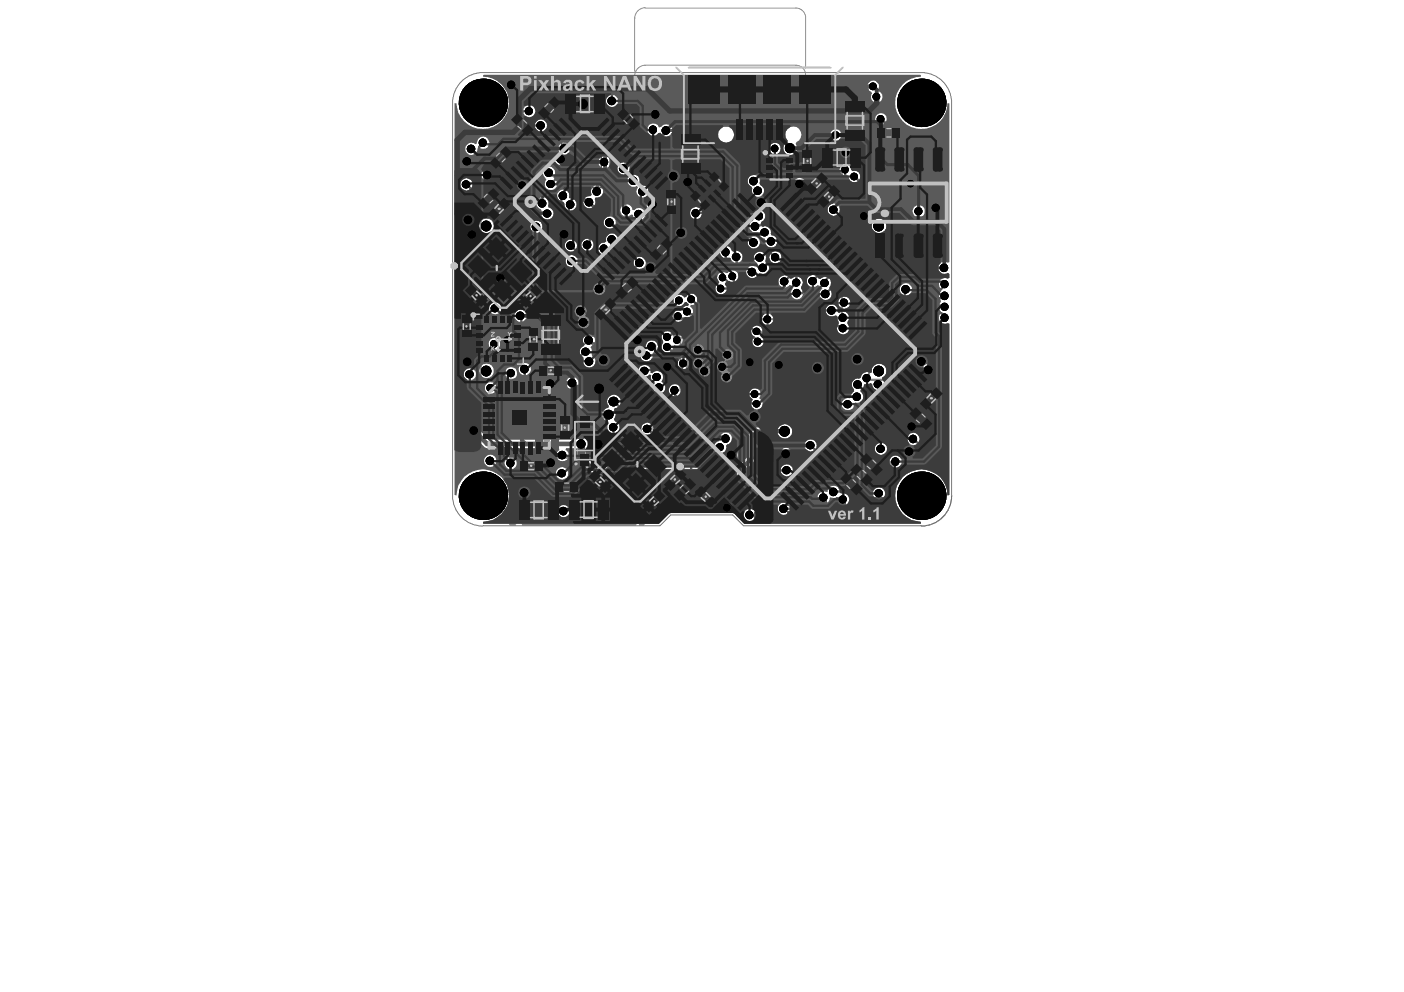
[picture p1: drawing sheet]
<svg xmlns="http://www.w3.org/2000/svg" width="297mm" height="210mm" viewBox="0 0 297 210" stroke-linecap="round" stroke-linejoin="round" font-family="sans-serif">
<path d="M100.6 66.9h9.7v9.7h-9.7z" fill="none" stroke="#5a5a5a" stroke-width=".41"/>
<g fill="none" stroke="#5a5a5a" stroke-width=".33">
<path d="M118.8 29.5h10.3v10.2h-10.3zM120.8 31.4h6.4v6.4h-6.4zM122.4 34.6h3.2M124 33v3.2M113.2 82.5h10.3v10.2h-10.3zM115.2 84.4h6.4v6.4h-6.4zM116.8 87.6h3.2M118.3 86v3.1"/>
<circle cx="123.8" cy="34.4" r="1.62"/>
<circle cx="118.5" cy="87.8" r="1.62"/>
</g>
<path d="M102.2 111.3a6.4 6.4 0 0 1-6.4-6.4v-83.1a6.4 6.4 0 0 1 6.4-6.5h92.7a6.4 6.4 0 0 1 6.4 6.5v83.1a6.4 6.4 0 0 1-6.4 6.4M102.2 111.2h37.4l2.3-2.2h13.1l2.3 2.2h37.6M121.8 208h.1" fill="none" stroke="#787878" stroke-width=".21"/>
<path d="M100.1 86.6v.7M106.2 86.6v.7M108.6 86.6v2M115.1 93.3h1.1M115.1 94.8h1.1" fill="none" stroke="#8c8c8c" stroke-width=".33"/>
<path d="M108 96.8h.9M108 110.8h.9" fill="none" stroke="#8c8c8c" stroke-width=".65"/>
<circle cx="115.7" cy="93.9" r=".24" fill="#8c8c8c"/>
<g fill="none" stroke="#8c8c8c" stroke-width=".65">
<path d="M120.8 31.4v1.6M120.8 36.3v1.5M127.2 31.4v1.6M127.2 36.3v1.5M108 96.8v14M110.7 96.8v14M115.2 84.4v1.5M115.2 89.2v1.6M121.6 84.4v1.5M121.6 89.2v1.6M134.4 96.8v14M135.4 96.8h.7l.9 .9"/>
<path d="M172.8 97.8l-1.6 1.7M187.2 97.8h1.5v1.7M137 109.9l-.9 .9h-.7M171.2 107.4v1.6h1.6M188.7 107.4v1.6h-1.5"/>
</g>
<g fill="none" stroke="#8c8c8c" stroke-width=".33">
<path d="M116.6 17.8l.9 .7M117.5 18.6l-.9 .6M117.5 17.1v2.9M179.6 18.3h4.1v8h-4.1zM179.6 18.3v8M183.6 18.3v8M118.6 25.4v1.2M120.1 25.4v1.2M123.1 26.7h1.1M123.1 28.1h1.1M128.3 27.3v1.1M129.8 27.3v1.1"/>
<path d="M179.6 20.1h4M117.7 79.5h1.1M117.7 78h1.1M122.8 79.7v1.1M124.3 79.7v1.1M108.6 86.6h3.7v2h-3.7M108.8 85.8v3.6M112 85.8v3.6M124.1 86.6h3.7v2h-3.7zM124.4 85.8v3.6M127.6 85.8v3.6M137.9 88v16"/>
<path d="M159.1 88v14.4l-1.6 1.6M175.4 96.2h1.1M175.4 94.8h1.1M196.1 84.8h2.9M196.8 83.9l.6 .9M198.2 83.9l-.7 .9"/>
</g>
<path d="M105 32.3v8M105.7 31.7h7.9M114.3 32.3v8.3M119.4 26v.1M123.6 27.4h.1M129 27.8v.1M101.7 46h11.1v34.4h-11.1zM105.7 41.2h7.9M183.9 46v34.4M195.1 46v34.4M118.3 78.8h.1M123.6 80.2v.1" fill="none" stroke="#8c8c8c" stroke-width=".49"/>
<g fill="none" stroke="#8c8c8c" stroke-width=".24">
<path d="M123.8 19.6h.9M123.8 17.8h.9M196.7 32.6v.9M198.5 32.6v.9M122.4 47.5v.9M124.1 47.5v.9M125.3 47.5v.9M127 47.5v.9M179 46.9v.9M180.8 46.9v.9M180.9 41.2h.9M180.9 43h.9"/>
<path d="M161.7 98.4h.9M196.6 92v.9M198.3 92v.9M159.7 107.2v.9M161.5 107.2v.9M161.7 100.2h.9M161.8 103.2h.8M161.8 101.4h.8M162.6 107.2v.9M164.4 107.2v.9M168.4 109.9h.9M168.4 105.2h.9"/>
<path d="M168.4 106.9h.9M168.4 108.1h.9"/>
</g>
<path d="M128.3 38.4h2.6v5.1h-2.6zM134.3 22.2l-.3-.4h-1.7v45.8h3.3v-3.3h1.2v3.3M170.8 21.2v-2.3h7.3v4.2h-3.5v1.6h3.5v42.9M185.6 28.3h6.6v9.6h-4.9l-1.7-1.6zM118.8 58.2h11.3v14.5h-11.3zM141.6 67.6v-3.3h1v3.3h11.2v-3.3h1.3v3.3h4.5v-3.3h.9v3.3M144 71.5h14.3v11.2h-14.3zM162.5 71.5v11.2M176.9 71.5v11.2M172 98.6h16v9.6h-16z" fill="none" stroke="#8c8c8c" stroke-width=".41"/>
<path d="M134.3 3.9v11.2M134.3 16.1v5.7M170.4 3.7v10.8M170.4 15.8v5.7" fill="none" stroke="#8c8c8c" stroke-width=".21"/>
<circle cx="176" cy="95.6" r=".24" fill="#8c8c8c"/>
<path d="M110.7 96.8h23.7M137 97.7v12.2M110.7 110.8h23.7" fill="none" stroke="#8c8c8c" stroke-width=".65"/>
<path d="M137.9 88h21.2M137.9 104h19.6" fill="none" stroke="#8c8c8c" stroke-width=".33"/>
<path d="M183.9 46h11.2M183.9 80.4h11.2" fill="none" stroke="#8c8c8c" stroke-width=".49"/>
<path d="M136.8 67.6h4.8M160.5 67.6h17.6M162.5 71.5h14.4M162.5 82.7h14.4" fill="none" stroke="#8c8c8c" stroke-width=".41"/>
<path d="M136.6 13.8h31.8M136.6 1.7h31.8" fill="none" stroke="#8c8c8c" stroke-width=".21"/>
<g fill="#8c8c8c">
<path d="M120.4 59.5h8.3v11.7h-8.3z" fill-rule="evenodd"/>
<path d="M145.3 72.9h11.7v8.3h-11.7z" fill-rule="evenodd"/>
<path d="M163.9 73h11.8v8.4h-11.8z" fill-rule="evenodd"/>
</g>
<g fill="none" stroke="#8c8c8c" stroke-width=".49">
<path d="M105.7 31.7a.65 .65 0 0 0-.7 .6M113.6 31.7a.65 .65 0 0 1 .7 .6M105 40.3a.81 .81 0 0 0 .7 .9M114.3 40.6a.65 .65 0 0 1-.7 .6"/>
<circle cx="114.2" cy="42.6" r=".57"/>
</g>
<g fill="none" stroke="#8c8c8c" stroke-width=".81">
<circle cx="119.8" cy="30.6" r=".41"/>
<circle cx="122.5" cy="91.6" r=".41"/>
</g>
<path d="M136.6 13.8a2.27 2.27 0 0 0-2.3 2.3M136.6 1.6a2.27 2.27 0 0 0-2.3 2.3M168.4 13.8a2.03 2.03 0 0 1 2 2M168.4 1.7a2.03 2.03 0 0 1 2 2" fill="none" stroke="#8c8c8c" stroke-width=".21"/>
<g fill="none" stroke="#8c8c8c" stroke-width="1.3">
<circle cx="118" cy="73.4" r=".24"/>
<circle cx="143.1" cy="70.6" r=".24"/>
<circle cx="161.7" cy="70.7" r=".24"/>
</g>
<circle cx="179.7" cy="17.4" r=".16" fill="none" stroke="#8c8c8c" stroke-width=".33"/>
<path d="M170.8 21.1a34.9 34.9 0 0 1-33.5 2.3M170.8 21.2a38 38 0 0 1-36.5 .9" fill="none" stroke="#8c8c8c" stroke-width=".41"/>
<g fill="#000">
<circle cx="147.6" cy="18.9" r="1.34"/>
<circle cx="173.8" cy="18.9" r="1.34"/>
</g>
<path d="M147.6 17.9v2.1M173.8 17.9v2.1" fill="none" stroke="#000" stroke-width="2.7"/>
<path d="M97.5 67.9l-.7 .7" fill="none" stroke="#5a5a5a" stroke-width=".49"/>
<path d="M101.4 90.4l-.8 .7h-.3" fill="none" stroke="#5a5a5a" stroke-width=".81"/>
<circle cx="102.3" cy="85.5" r=".24" fill="#5a5a5a"/>
<g fill="none" stroke="#5a5a5a" stroke-width=".49">
<path d="M118.4 18.5l.2 .2h4.1M98.7 39l.9 .9M99.7 31.5l.8 .7M106.3 31.1v2.6l1.5 1.4M108.3 31.1v2.2l1 .9M111.8 26.6h2.6M114.7 35.1l1.5 1.4M118.2 39.8h2.4l1.6 1.5v1.2M119.3 27.6h2.5M99.9 58.3h3.9M99.9 55.1h4.5M101.4 45.5h2.6"/>
<path d="M107.9 58.1l-.8 .8h-1.2M108.3 42.5l.5 .5M108.6 40.3v1.8M113.3 55.1h3M115.3 45l.4 .4M116.2 50.7l-1.2 1.2h-.9M117 52.9l-.6 .6h-3.1M117.4 40.7v2.3M119 57.6l.6 .6h2.5M121.2 52v.4l1.9 2M122.2 58.7v3.7M124.8 49.4h1.8"/>
<path d="M126.6 52.6h1.2M126.9 57.2v1M127.7 56.3h2.6M129 47.1l.6 .6M129.5 50.7l-.2 .1v2.5l-.9 .9h-2.1l-1.4 1.3M130.2 45.3h-2.4l-1 1h-.7v.5l2.1 2.1M106.1 76.5l.8 .8h3.3M108.8 71.2v3M109.8 70.7v3M112.8 76.4v3.9M113.3 71h2.9M116.5 79v2.2"/>
<path d="M121.3 70.2l-.3-.2-1 1h-1.6M122.8 65.8h.8M123.6 74.5l-.9 .9M124.6 72l.7 .7h1.2M124.7 68.2l1.2 1.2h3.7M125.3 64.6h4.3M125.5 66.3h4.1M125.6 67.8h4M127.7 70.2l.8 .8h1.1M102.9 80.3l-.6 .6M104 84.1v1.4M106.3 80.3l.7 .6h3.5"/>
<path d="M126.1 90.6v2.6M129.8 90.4v3"/>
</g>
<g fill="none" stroke="#5a5a5a" stroke-width=".81">
<path d="M119.6 38.1h2M121.6 31.2h-1.7l-.6 .5M122.1 25.7v1.7l1 1.1M123.1 31.2v2.7M123.1 38.1v3.7M123.4 22l-.8 .8h-2.3M105.9 58.9l1.1 .9M126.3 40.5h.1M99.9 72.7h2.4l.3 .4v.9l-.3 .3h-2.4v1.1M111.8 74.3h2.3M119.9 78.8l1.2 1.1v1.1M127.8 78.1l-.5 .6"/>
<path d="M106 89.7l-.7 .7M110.4 90.6v2.5M110.5 84.5v1l-3 2.9h-1.5M114 90.2l.8 .8h1.2M114 84.1h2M120.8 91h1.1l1.1 1.1v1.8M121.1 81l.8 .8h1.6M121.1 81h-1.1l-.8 .8M125 87.6l1.1 1.1"/>
</g>
<path d="M105 71l1.1 1.1" fill="none" stroke="#5a5a5a" stroke-width=".41"/>
<path d="M112.4 39.2l.3 .4v2.5" fill="none" stroke="#5a5a5a" stroke-width=".65"/>
<g fill="#5a5a5a">
<circle cx="126.4" cy="40.5" r=".41"/>
<circle cx="129.5" cy="39.1" r=".33"/>
</g>
<path d="M124.7 42.8v.1" fill="none" stroke="#5a5a5a" stroke-width=".65"/>
<path d="M126.4 38.1v2.4M126.4 31.2h1.1l.5 .5v4.7" fill="none" stroke="#5a5a5a" stroke-width=".81"/>
<g fill="none" stroke="#5a5a5a" stroke-width=".49">
<path d="M125.8 18.7h3.1l.6 .5v2.2M135.8 32.7v2.9M132.6 47.7h4.1M132.7 59.3l-.6 .5M134.4 59.8l-1.6 1.7M134.9 71.9l-.4 .4M136.6 78.3l-.2 .2M133.1 92.9l1.7 1.8M134 92.6l1.2 1.2M135.2 82.1h1.5M135.5 83.1l-2.4 2.3M135.5 84.3l-1.5 1.4"/>
<path d="M143 104.2v2.4"/>
</g>
<circle cx="137.7" cy="97.3" r=".24" fill="#5a5a5a"/>
<path d="M139.6 78.3l.9 .9v1l.8 .7M139.7 76.8l1.7 1.7v1.2l1.1 1.1M141.2 73.4l1.3 1.3M141.2 71.3h.2M141.3 83.6l-.7 .7" fill="none" stroke="#5a5a5a" stroke-width=".49"/>
<circle cx="141.4" cy="71.3" r=".24" fill="#5a5a5a"/>
<g fill="none" stroke="#5a5a5a" stroke-width=".49">
<path d="M139.4 37.9l.9 1h2.6M140 39.7h2.6M143.4 32.7v3.5M146.4 32.7l.9 .8M147.3 39.5l-1.6 1.6M137.7 46.7h3.9M144.8 46.3l1.5 1.5M145.7 45.9l1 1M143.2 70.7v1.2M144 67.4h5.8M144.3 76.6v2.5M144.5 68.3h4.9"/>
<path d="M144.8 69.2h3.2M145.4 65.9l.6 .6M145.5 71.5v1.6l.7 .7M147.1 71.5v1.7l.9 1v.3l-.2-.5M148.1 77.3l-.4 .5v2.6l-.6 .5M149.3 78.6l-.6 .6M150.8 76.9v2.6M152.9 77.6l-1 .8M153.7 79.8l-.2 .2M153.9 75h-1.3l-.3 .3M144.2 96.4l2 2M144.6 85.3v2.7"/>
<path d="M146.2 80.1l-.7 .7M149.4 90.3l-1.3 1.3M155.1 84.4l1 .9M151 104.2v2.8l.4 .4h2.5M154.2 104.2v2.9"/>
</g>
<path d="M141.3 27.6l-1.8 1.7" fill="none" stroke="#5a5a5a" stroke-width=".65"/>
<path d="M152.6 90.7l-1.6 1.6" fill="none" stroke="#5a5a5a" stroke-width=".81"/>
<circle cx="152.3" cy="75.3" r=".24" fill="#5a5a5a"/>
<g fill="none" stroke="#5a5a5a" stroke-width=".49">
<path d="M153.5 59.1l2.9 2.9M153.5 44.4l-.7 .7M153.5 53.3v1.2M155.2 58.3v1.2M155.8 54.3v1.2M157.6 57.2v1.3l.8 .9h4.2M158.7 54.7h1.3M152.6 61.1h1.6l1.9 1.8M155.5 69l-.4 .3M158.1 60.2h4.9M158.3 79.5v1.2l.7 .7h1.9M159.6 71.5l.8 .8"/>
<path d="M159.6 70.1h.5M162.4 79.6l.5 .5M157.4 83.4h2.3M162 87.3l-.8 .9h-1.6M158.6 109l.3 .2h1.9"/>
</g>
<circle cx="159.6" cy="51.2" r=".24" fill="#5a5a5a"/>
<path d="M157.5 52.4l.7 .6h1.9M160.8 54.5h-.5l-.3 .2" fill="none" stroke="#5a5a5a" stroke-width=".49"/>
<circle cx="160.1" cy="53" r=".24" fill="#5a5a5a"/>
<g fill="none" stroke="#5a5a5a" stroke-width=".49">
<path d="M157 33.9l.6 .7M160.9 37.5l1.7 1.7M160.1 53h2.5M161.8 49.2l-.2 .2h-2.5M162.6 46.5l-1.1 1.2h-1.5l-.2 .2M163.9 54.5h.1M166.1 51v4.8M167 50.7v5.4M167.5 58.1l-1.5 1.4M168.5 57.1v2.7M164 71.5v1.7l.8 .9 .1 .7M164.8 77.1v3l-.8 .9"/>
<path d="M165.4 71.4l.2 .1M169.1 61.5l-.5 .5M163.5 85h1.7M164 99.5h2.5M170.7 90.5h1M173.2 95.9h1.2M174 96.3v4M164.6 104.1h1.2M167.1 106h.4M167.5 106.1v1.6h-1.7M170.7 103.8v2.2M174 105.5l.3 .3v2.3"/>
<path d="M175.1 102.8h-2.5l-.6 .5v4.2"/>
</g>
<circle cx="171.7" cy="90.5" r=".24" fill="#5a5a5a"/>
<path d="M171.1 89.7h.2" fill="none" stroke="#5a5a5a" stroke-width=".49"/>
<circle cx="171.3" cy="89.7" r=".24" fill="#5a5a5a"/>
<g fill="none" stroke="#5a5a5a" stroke-width=".49">
<path d="M175.2 34l-1.7 1.9M172 59.4v.1M173.1 57h-1.7l-1 1v3.3M173.5 54.1l-1.1 1.1M173.9 54.9l-1.2 1.2M175.7 58.3l-1.2 1.1v.4M182.3 51.9h-3.3l-2.1 2.2M182.3 53.5h-3.6l-1.5 1.4M182.3 55.1h-4l-.7 .7M170.4 79.1l.9 .8h1.7l.6 .7M171.2 75.6h2.4M174.3 64.1l-3.9 3.9"/>
<path d="M175.6 69l-.4 .3M175.9 67.2h-.9l-1.4 1.4M176 65.7h-1.7l-2.3 2.3M176.8 78.3v1.3M177.5 67.2h.9M179.8 79.1l-.8 .7v2.2M180.4 71l-1.5 1.6v2.9M182 74.3l-.3 .3M182.3 72.7h-2l-.5 .5M170.4 85.2l1.9 1.8M172 85.3l.8 .8M177.2 104h3.7l1.5 1.5v2.6"/>
<path d="M178.1 105.3l.3 .3v2.5"/>
</g>
<path d="M178.1 96.3v4M182.1 96.9v3.4" fill="none" stroke="#5a5a5a" stroke-width=".81"/>
<circle cx="179.9" cy="45.7" r=".24" fill="#5a5a5a"/>
<g fill="none" stroke="#5a5a5a" stroke-width=".49">
<path d="M99.6 39.9v3.9l1.8 1.7M100.5 32.2v11.2l1.2 1.2h3l1.3 1.3v8.9l-1.9 1.9h-4.2M102.3 30.2l-.9 .9v11.9l.7 .8h3l1.8 1.8v9.6l-3.1 3.1M107.8 35.1h6.9M109.3 34.2h7.2l1.3 1.4v2.1l-1.2 1.3M111.8 26.6l-1.3 1.3v3.2M112 23.5h-2.8l-4.1 4.1v9.2l3.5 3.5M112.7 30.8l4.7 .1M118.2 39.8l-.8 .9M124.8 27.6v3.1M135.8 35.6l4.2 4.1M139.4 32.7v5.2"/>
<path d="M142.6 39.7l1.3 1.4v5.5l2.1 2.1h8.7l1.9 2v2l2.1 2M142.9 38.9l1.9 1.8v5.6M143.4 36.2l-1.1 1.1M147.3 33.5v6M153.5 32.7v11.7M157.6 34.6v7.8l-1.5 1.5v2.5l3 3M160.9 33.3v4.2M162.6 39.2v7.3M169.1 39h8.9l1.7 1.7v1.4M173.5 35.9h-6.8l-2 2v10.4l2.3 2.4M175.2 34h4.8l2.2 2.2h2.9M176.7 21h2.2l1.5 1.5h7.2l1.9 1.9v4.7l1 .9h2.2"/>
<path d="M178.8 35.9v1.8l2.1 2h6.1l3 3v14.8l1.6 1.7h1.5l.7 .6h2.7M178.9 32.2h1.1l2 2h3.1M180.8 37.4l1.5 1.5h5.1l3.5 3.4v14.9l1.1 1.1h4.5M185.1 30h-7l-5.1 5h-6.6l-2.6 2.5v11.2l2.3 2.3M192.7 36.2v1.9l.7 .7M192.7 34.2h4.6M197.6 34.6v5.6l-.8 .8h-2.1l-2 2v9.7l.8 .8h3M197.6 31.4l-.7 .7h-7l-1 .9v6.2l2.8 2.8v12l1.2 1.1h4.3M104 45.5l1.1 1v7.9l-.7 .7M106.6 42.1v1.4l1.3 1.3v13.3M108.8 43v13.4l1.9 1.9h2.6M110.5 45h4.8"/>
<path d="M113.3 59.8h5.1M117.4 43l.5 .6v1.9l-1.7 1.7v3.5M118.8 40.9v4.9l-1.8 1.8v5.3M119.4 49.5l-.4 .4v7.7M120.4 42.9v3l-2.5 2.5v5.1l-1.6 1.6M122.2 42.5l1.1 1.2v2.6M123.1 54.4v9.6l2.4 2.3M123.5 49.4h1.3v2l-.4 .4M124.9 55.5v6l1.5 1.5h3.2M126.6 52.6l-2.6 2.5v8.3l1.3 1.2M127.7 56.3l-.8 .9M128.2 48.9h2.4l.7 .5v6l-1 .9"/>
<path d="M128.3 40.9h4.9l4.2 4.1v2M129.6 47.7h1.3l1.8 1.8v9.8M130.2 45.3l2.4 2.4M130.9 59.8h1.2M135.3 55.6l-.9 1v3.2M137.7 46.7l-1 1M141.6 46.7l2.5 2.6M145.7 41.1v4.8M146.3 47.8h8.7l2.5 2.5v2.1M146.7 46.9h8.6l4.3 4.3M147.3 45.1h5.5M153.5 54.5l3.2 3.1v1.3l1.4 1.3"/>
<path d="M155.2 59.5l1.8 1.6h6l5.8 5.9v4.5M155.8 55.5l1.8 1.7M162.6 53l.9 1M166.1 55.8l-3.5 3.6M167 56.1l-4 4.1M172.4 55.2h-3.3l-1.6 1.7v1.2M172.7 56.1h-3.2l-1 1M173.5 54.1h3.4M173.9 54.9h3.3M177.6 55.8h-3.3l-1.2 1.2M179.9 49l.8 .7h4.5l1.6 1.5v6.6l-.5 .5h-10.6M179.9 42.2v3.5h3"/>
<path d="M182.3 56.7h-7.6l-2.7 2.7M183 42.1h5l1.1 1.1v6.2l-1.3 1.2v8.3l-.9 .9h-9.9l-2.3 2.4M96.8 68.6v15.5l1.4 1.4h2.2M97.5 67.9h9.5l2.8 2.8M99.9 69.5h7.2l1.7 1.7M108.8 74.2l2.3 2.2h13.6M109.8 73.7l1.8 1.7h11.1M110.2 77.3l.8 .8v2.3l-.5 .5M113.3 64.6h5.1M113.3 66.3h5.1M113.3 61.5h5.1M113.3 69.5h5.1"/>
<path d="M113.3 63.1h5.1M113.4 67.8h5M114.1 72.7h-2.7l-.5 .5M116.2 71l1.5 1.7h4M121.3 70.2h6.4M122.2 62.4l-1.2 1.1v6.5M123.5 68.2h1.2M123.6 65.8l2 2M129.6 61.5h3.2M134.5 72.3v3.7l.8 .8h4.4M136.6 78.3h3M139 79.8l-2.3 2.3"/>
<path d="M142.5 74.7h1.5M143.5 66.9l.5 .5M144.3 79.1l-.3 .4M144.5 68.3l-3.2 3.2M144.8 69.2l-1.6 1.5M146 66.5h4.1l3.4 3.4v1.6M146.2 73.8v6.3M148 69.2l.7 .7v1.6M148.7 79.2v3.5M149.4 68.3l.9 .9v2.3M149.8 67.4l2.1 2.1v2M150.8 79.5l-.5 .4v2.8"/>
<path d="M151.9 78.4v4.3M152.3 75.3l-1.5 1.6M153.5 80v2.7M155.1 69.3v2.2M155.5 69h3l1.1 1.1M156.1 62.9h6.1l3.2 3.2v5.3M156.4 62h6.2l4.6 4.7v4.8M156.7 71.5h2.9M158.3 74.7v1.4M162.4 67.6v7.2M164.8 74.7v2.4M164.9 74.8h11.9"/>
<path d="M170.4 68v3.5M170.4 61.3l-.7 .7h-1.1M171.2 75.6l-.8 .7v2.8M172 68v3.5M173 77.9h3.4l.4 .4M173.6 68.6v2.9M174.3 64.1h4.3M175.2 69.3v2.2M175.6 69h2.3l.5 .5M175.9 67.2h1.6M178.9 75.5l-1 1.1h-3.4l-.9-1M179.8 73.2v5.9"/>
<path d="M180.4 71h3.3M182 74.3h1M182.3 67.9h4.2l1.7 1.7v15.4l-2.1 2h-13.8M182.3 64.6h5.1l2.5 2.5v18.6l-3 3.1h-15.3l-4.4-4.4v-1.7M182.3 66.3h4.8l1.9 1.9v17.2l-2.5 2.5h-14.6l-3.1-3.1v-2.1M182.3 61.5h5.5l3.9 3.9v21.1l-4.1 4h-15.9M182.3 63.1h5.5l3 3v20l-3.6 3.6h-15.9M183.7 69.5h2.9l.7 .6v5.4l-.8 .8h-2.5l-4.1 4.2v2.2l-3.4 3.4h-3.7M191.4 61.5v2.4l1.2 1.1v3.3l1.1 1.2h3.5M195 76.5h.1M195.7 72.7h-1.7l-.5 .5v13.9l-5.2 5.2h-17.2l-1.7 1.7v8.5l1.3 1.3M195.7 71h-1.8l-1.3 1.5v14.4l-4.7 4.5h-17.2l-2.2 2.2v7.7l-2.7 2.8"/>
<path d="M196.4 64.6h3.3M196.4 66.3h2.7M199.3 66.3l.7 .8M199.7 64.4l-.4 .3M200 60.1v.2l-1.2 1.2h-2.4M200 62.6l-.5 .5h-3.1M200.2 62.3l-.8 .8M102.3 80.9v4.6M102.9 80.3h3.4M112.8 80.3l-1.4 1.5h-5.2l-2.2 2.3M117.5 91v2.8M129.8 93.4l3.9 3.9h10.1l.8 .8v6.1"/>
<path d="M129.9 84.9l1.5 1.5v7.2l2.6 2.8h10.2M133.1 85.4v7.5M134 85.7v6.9M134.8 94.7h10l4.6 4.4v5.1M135.2 82.1l-3 2.9v8.3l2.2 2.2h10.1l3.4 3.3v5.4M135.2 93.8h10.1l7.3 7.3v3.1M135.5 84.3h5.1M137 90.7l.9 .9h10.2M139.8 82l-1.1 1.1h-3.2M141.3 80.9v2.7M142.5 80.8h3v1.9M142.8 82.6v.9l1.8 1.8"/>
<path d="M146.2 98.4v5.8M147.1 80.9v1.8M149.4 88v2.3M155.1 82.7v1.7M156.1 85.3h4.5M156.7 82.7l.7 .7M160.9 81.4l1.1 1.2v4.7M162.9 80.1v4.3l.6 .6M163.7 99.9v2.9M164 81v1.7M165.2 85l5.5 5.5M165.6 82.7v1.5l5.5 5.5"/>
<path d="M170.4 82.7v2.5M171.5 94.3l1.7 1.6M172 82.7v2.6M173.6 80.6v2.1M178 99.9l-2.9 2.9M179 82l-.7 .7h-3.1v1.2M193.3 92.9l1.1 1.1h3.1M197.5 81.9h-2.9l-.3 .3v5.3l-1.3 1.5v1.2M197.5 86.8v4.1M143 106.6l.8 .8h7.6M160.5 102.3l-1.8 1.9h-4.5M160.6 102.4v3.6"/>
<path d="M160.8 109.1h3.3M164.6 104.1l-1.1 1.1v.8M167.5 107.7v1.3M172 107.5l-1.5 1.5M186 104.4v2.5"/>
</g>
<g fill="none" stroke="#5a5a5a" stroke-width=".81">
<path d="M114.6 18.5l5 5M181.6 18.3h3.2M120.3 22.8l-2.9 2.9v6.8l1.5 1.6v3.3l.7 .7M123.1 28.5v2.7M128 36.4l-1.6 1.7M129.4 24.2l-.3 .3v1.7M133.8 24.2h-10.3l-1.4 1.5M181.6 26.3v1.3l-.9 1h-3.8M99.1 46.5h-.8l-1.1 1.1v4.9l1.1 1h1.6M107 59.8v6.6l3.9 4v2.9l.9 1M123.1 41.8l1 1M99.9 75.4l-.7 .8"/>
<path d="M123.5 78.7h3.8M127.8 76.2v1.9M158.3 76.1l1.1 1h5.4M181.7 74.6v1.4M196.4 74.3v.9l-1.3 1.3M100.4 88.4v1.1l1 .9h3.9M102.3 88.4v1.6M104 88.4v1.9M106 88.4v1.3M110.4 93.1l.9 .9h2.7v7.3M111 84.1h3v6.1M118.3 87.6h6.7"/>
<path d="M119.2 81.8v2.3M120.8 84.1h4.7M126.1 88.7v1.9M151 88v4.3l-.5 .5v3.9l2.6 2.6h7.4v-5.6l2.6-2.5h3.4M152.6 88v2.7M177.7 95.9h3l1.4 1.4M192.4 95.5h-3.4l-1.3 1.4h-5.6M170.4 109h.1"/>
</g>
<path d="M110.5 39.2h1.9M139.5 29.3h-8.8l-1.2 1.2v8.6M141.3 27.6h7.4l1.7 1.6v3.5M186.4 25.2l1.9 1.8v4.1l-.9 1h-2.3M99.9 49.6l.8 .8v1.5M110.5 42.5v13.1l1 1.1h1.8M124.7 42.9l.8 .8h3.4l.6 .5M196.4 56.7h3.4M196.5 78.3l1 1v2.6M119.2 88.4v2.6" fill="none" stroke="#5a5a5a" stroke-width=".65"/>
<path d="M198.1 44v3.4l-1.7 1.7v2.4M126.9 82.2l-.8 .9v1.5" fill="none" stroke="#5a5a5a" stroke-width="1.3"/>
<path d="M99.9 71h5.1M106.1 72.1v4.4" fill="none" stroke="#5a5a5a" stroke-width=".41"/>
<path d="M123 93.9v6l2.3 2.2h6.5" fill="none" stroke="#5a5a5a" stroke-width="1.6"/>
<path d="M133.8 24.2h4.9M154.4 88.2h5.2" fill="none" stroke="#5a5a5a" stroke-width=".98"/>
<g fill="#000">
<circle cx="108.1" cy="18" r=".87"/>
<circle cx="184.7" cy="18.3" r=".81"/>
<circle cx="98.6" cy="39" r=".88"/>
<circle cx="98.8" cy="34.1" r=".88"/>
<circle cx="99.7" cy="31.5" r=".89"/>
<circle cx="102.1" cy="30.2" r=".87"/>
<circle cx="102.2" cy="21.8" r="5.1"/>
<circle cx="103.1" cy="37" r=".89"/>
<circle cx="110.5" cy="39.2" r=".8"/>
<circle cx="111.9" cy="23.5" r=".85"/>
<circle cx="114.4" cy="26.6" r=".89"/>
<circle cx="116.1" cy="36.5" r=".89"/>
<circle cx="116.5" cy="38.9" r=".88"/>
<circle cx="118.6" cy="33.6" r=".88"/>
<circle cx="119.3" cy="31.4" r=".89"/>
<circle cx="123.3" cy="22" r="1.04"/>
<circle cx="127.8" cy="34.3" r=".85"/>
<circle cx="129.4" cy="21.4" r=".89"/>
<circle cx="131.8" cy="35.6" r=".89"/>
<circle cx="134" cy="38.2" r=".89"/>
<circle cx="138.1" cy="27.5" r=".87"/>
<circle cx="138.6" cy="24.2" r=".87"/>
<circle cx="140.9" cy="27.6" r=".89"/>
<circle cx="142.4" cy="37.3" r=".87"/>
<circle cx="145.5" cy="38.5" r=".88"/>
<circle cx="159.4" cy="38.3" r=".89"/>
<circle cx="163.9" cy="31.4" r=".79"/>
<circle cx="167.1" cy="31.3" r="1.06"/>
<circle cx="169.1" cy="38.9" r=".85"/>
<circle cx="176.8" cy="28.5" r=".8"/>
<circle cx="178.8" cy="35.9" r=".79"/>
<circle cx="178.8" cy="32.2" r=".79"/>
<circle cx="180.7" cy="37.4" r=".81"/>
<circle cx="185.4" cy="20.5" r=".81"/>
<circle cx="186.3" cy="25.2" r=".81"/>
<circle cx="192.7" cy="38.8" r=".8"/>
<circle cx="194.9" cy="21.8" r="5.1"/>
<circle cx="99" cy="46.5" r=".89"/>
<circle cx="99.8" cy="49.6" r=".88"/>
<circle cx="102.8" cy="47.8" r="1.12"/>
<circle cx="105.8" cy="58.8" r=".88"/>
<circle cx="113.4" cy="48" r=".89"/>
<circle cx="114.7" cy="43" r=".89"/>
<circle cx="115.8" cy="45.2" r=".88"/>
<circle cx="119.1" cy="41.4" r=".89"/>
<circle cx="119.3" cy="49.6" r=".88"/>
<circle cx="120.6" cy="43.3" r=".89"/>
<circle cx="120.7" cy="52" r=".89"/>
<circle cx="120.9" cy="55.2" r=".88"/>
<circle cx="124.2" cy="51.8" r=".89"/>
<circle cx="124.6" cy="42.8" r=".89"/>
<circle cx="126.2" cy="40.5" r=".89"/>
<circle cx="127.7" cy="52.6" r=".87"/>
<circle cx="128.9" cy="47.1" r=".89"/>
<circle cx="129.4" cy="50.7" r=".89"/>
<circle cx="132.4" cy="44.5" r=".85"/>
<circle cx="135.1" cy="45.3" r=".89"/>
<circle cx="135.3" cy="55.6" r=".89"/>
<circle cx="135.8" cy="40.5" r=".87"/>
<circle cx="137.6" cy="56.7" r=".87"/>
<circle cx="138" cy="43.3" r=".89"/>
<circle cx="144" cy="49.2" r=".88"/>
<circle cx="147.2" cy="45.1" r=".85"/>
<circle cx="152.9" cy="58.7" r=".77"/>
<circle cx="153.5" cy="53.4" r=".87"/>
<circle cx="154.9" cy="58.5" r=".81"/>
<circle cx="155.8" cy="54.3" r=".88"/>
<circle cx="159.1" cy="57.6" r=".89"/>
<circle cx="159.4" cy="51.3" r=".89"/>
<circle cx="159.7" cy="47.9" r=".89"/>
<circle cx="160.3" cy="40.4" r=".89"/>
<circle cx="160.5" cy="45.7" r=".89"/>
<circle cx="160.7" cy="54.5" r=".88"/>
<circle cx="161" cy="42.9" r=".89"/>
<circle cx="161.3" cy="56.7" r=".89"/>
<circle cx="161.8" cy="49.2" r=".88"/>
<circle cx="163.1" cy="51.1" r=".87"/>
<circle cx="164" cy="54.4" r=".85"/>
<circle cx="165.9" cy="59.5" r=".88"/>
<circle cx="168.5" cy="59.8" r=".85"/>
<circle cx="171.9" cy="59.5" r=".88"/>
<circle cx="174.4" cy="59.9" r=".88"/>
<circle cx="176.3" cy="44.4" r=".88"/>
<circle cx="182.7" cy="45.7" r=".79"/>
<circle cx="185.9" cy="47.8" r="1.14"/>
<circle cx="194.3" cy="44.7" r=".85"/>
<circle cx="198" cy="44" r=".85"/>
<circle cx="199.7" cy="56.7" r=".89"/>
<circle cx="98.8" cy="76.6" r=".89"/>
<circle cx="99.3" cy="79.2" r=".88"/>
<circle cx="102.8" cy="78.5" r="1.12"/>
<circle cx="104.5" cy="72.7" r=".81"/>
<circle cx="104.7" cy="65.2" r=".88"/>
<circle cx="107.3" cy="71.9" r=".71"/>
<circle cx="108.1" cy="79" r=".85"/>
<circle cx="110.1" cy="66.8" r=".89"/>
<circle cx="111" cy="78.1" r=".89"/>
<circle cx="122.8" cy="65.9" r=".87"/>
<circle cx="123.4" cy="68.2" r=".89"/>
<circle cx="123.9" cy="74.4" r=".88"/>
<circle cx="124.5" cy="72" r=".89"/>
<circle cx="124.6" cy="76.5" r=".89"/>
<circle cx="126.7" cy="61.1" r=".89"/>
<circle cx="127.6" cy="76.2" r=".87"/>
<circle cx="134.8" cy="71.9" r=".89"/>
<circle cx="136.3" cy="78.5" r=".88"/>
<circle cx="136.7" cy="75.2" r=".88"/>
<circle cx="137.8" cy="73.3" r=".87"/>
<circle cx="138.9" cy="79.8" r=".88"/>
<circle cx="141.1" cy="71.3" r=".81"/>
<circle cx="141.1" cy="73.4" r=".81"/>
<circle cx="141.2" cy="77.6" r=".81"/>
<circle cx="143.2" cy="71.9" r=".79"/>
<circle cx="143.4" cy="66.9" r=".79"/>
<circle cx="143.6" cy="63.6" r=".81"/>
<circle cx="144.5" cy="76.9" r=".81"/>
<circle cx="145.3" cy="65.9" r=".81"/>
<circle cx="146.2" cy="63.3" r=".81"/>
<circle cx="147.6" cy="74" r=".77"/>
<circle cx="147.7" cy="76.9" r=".79"/>
<circle cx="149" cy="78.5" r=".81"/>
<circle cx="152.4" cy="61.1" r=".79"/>
<circle cx="152.8" cy="77.6" r=".79"/>
<circle cx="153.7" cy="79.8" r=".77"/>
<circle cx="153.9" cy="75.1" r=".8"/>
<circle cx="158.6" cy="76.7" r=".79"/>
<circle cx="160.1" cy="70.1" r=".8"/>
<circle cx="160.3" cy="72.3" r=".81"/>
<circle cx="162.3" cy="67.6" r=".81"/>
<circle cx="164.8" cy="77.2" r=".81"/>
<circle cx="168.5" cy="62" r=".87"/>
<circle cx="172.9" cy="77.9" r=".87"/>
<circle cx="174.6" cy="62.2" r=".89"/>
<circle cx="175.9" cy="65.7" r=".89"/>
<circle cx="178.3" cy="67.2" r=".87"/>
<circle cx="178.3" cy="69.5" r=".85"/>
<circle cx="178.5" cy="64" r=".85"/>
<circle cx="181.3" cy="76" r=".89"/>
<circle cx="185.9" cy="78.5" r="1.14"/>
<circle cx="191.6" cy="61.2" r=".89"/>
<circle cx="194.9" cy="76.5" r=".89"/>
<circle cx="196.4" cy="78.3" r=".89"/>
<circle cx="199.8" cy="67.2" r=".87"/>
<circle cx="199.8" cy="62.6" r=".87"/>
<circle cx="199.8" cy="60.1" r=".85"/>
<circle cx="199.8" cy="64.9" r=".85"/>
<circle cx="100.2" cy="91.1" r=".89"/>
<circle cx="103.6" cy="97.5" r=".89"/>
<circle cx="103.7" cy="82.1" r=".81"/>
<circle cx="108" cy="98" r=".87"/>
<circle cx="116.4" cy="81.2" r=".89"/>
<circle cx="116.5" cy="97.9" r=".89"/>
<circle cx="118.9" cy="96.3" r=".89"/>
<circle cx="121" cy="81" r=".89"/>
<circle cx="122.9" cy="94" r=".95"/>
<circle cx="126.5" cy="94" r=".97"/>
<circle cx="126.7" cy="82.3" r="1.04"/>
<circle cx="128.8" cy="87.7" r="1.04"/>
<circle cx="129.7" cy="90.4" r=".88"/>
<circle cx="129.8" cy="85" r="1.04"/>
<circle cx="136.9" cy="90.7" r=".88"/>
<circle cx="139.4" cy="82" r=".89"/>
<circle cx="142.7" cy="82.6" r=".87"/>
<circle cx="152.3" cy="94.6" r=".85"/>
<circle cx="153.5" cy="92.8" r=".87"/>
<circle cx="154.7" cy="96.3" r=".89"/>
<circle cx="159.6" cy="88.2" r=".89"/>
<circle cx="159.6" cy="83.4" r=".81"/>
<circle cx="160.1" cy="85.4" r=".8"/>
<circle cx="166" cy="91.3" r="1.14"/>
<circle cx="166.2" cy="96" r=".89"/>
<circle cx="166.4" cy="99.5" r=".88"/>
<circle cx="171.4" cy="94.2" r=".88"/>
<circle cx="179.3" cy="85.5" r=".88"/>
<circle cx="181.3" cy="84" r=".89"/>
<circle cx="181.4" cy="81.4" r=".89"/>
<circle cx="183.3" cy="80" r=".85"/>
<circle cx="185.7" cy="81.3" r=".88"/>
<circle cx="186.3" cy="94.9" r=".88"/>
<circle cx="189.4" cy="97.7" r=".87"/>
<circle cx="192.3" cy="95.5" r=".88"/>
<circle cx="192.8" cy="90.2" r=".85"/>
<circle cx="193.1" cy="92.9" r=".87"/>
<circle cx="102.2" cy="104.9" r="5.1"/>
<circle cx="110.9" cy="104.2" r=".89"/>
<circle cx="118.9" cy="100.1" r=".88"/>
<circle cx="119.2" cy="108.1" r=".89"/>
<circle cx="153.8" cy="107.4" r=".81"/>
<circle cx="158.5" cy="109" r=".87"/>
<circle cx="165.7" cy="107.7" r=".89"/>
<circle cx="174.2" cy="105.3" r=".88"/>
<circle cx="176.3" cy="104.1" r=".89"/>
<circle cx="178.3" cy="105.7" r=".85"/>
<circle cx="185.9" cy="104.4" r=".88"/>
<circle cx="194.9" cy="104.9" r="5.1"/>
</g>
<g fill="#5a5a5a">
<path d="M102 84.8h.7v1.5h-.7z" fill-rule="evenodd"/>
<path d="M99.6 84.8h1.6v1.5h-1.6z" fill-rule="evenodd"/>
<path d="M98.7 73.9h4v.8h-4z" fill-rule="evenodd"/>
<path d="M98.7 70.6h4v.9h-4z" fill-rule="evenodd"/>
<path d="M98.7 72.3h4v.8h-4z" fill-rule="evenodd"/>
<path d="M98.7 64.2h4v.8h-4z" fill-rule="evenodd"/>
<path d="M98.7 65.8h4v.9h-4z" fill-rule="evenodd"/>
<path d="M98.8 67.5h3.9v.8h-3.9z" fill-rule="evenodd"/>
<path d="M98.8 57.9h3.9v.8h-3.9z" fill-rule="evenodd"/>
<path d="M98.7 59.4h4v.8h-4z" fill-rule="evenodd"/>
<path d="M98.7 61.1h4v.8h-4z" fill-rule="evenodd"/>
<path d="M98.7 51.5h4v.8h-4z" fill-rule="evenodd"/>
<path d="M98.8 53.1h3.9v.8h-3.9z" fill-rule="evenodd"/>
<path d="M98.7 54.6h4v.9h-4z" fill-rule="evenodd"/>
<path d="M105.1 84.8h1.7v1.5h-1.7z" fill-rule="evenodd"/>
</g>
<path d="M116 90.5v1" fill="none" stroke="#5a5a5a" stroke-width=".81"/>
<path d="M113.2 93h1.7v2h-1.7z" fill-rule="evenodd" fill="#5a5a5a"/>
<path d="M116 83.6v1" fill="none" stroke="#5a5a5a" stroke-width=".81"/>
<g fill="#5a5a5a">
<path d="M112.1 73.9h4v.8h-4z" fill-rule="evenodd"/>
<path d="M112.1 72.3h4.1v.8h-4.1z" fill-rule="evenodd"/>
<path d="M112.2 70.6h4v.9h-4z" fill-rule="evenodd"/>
<path d="M112.1 67.5h4v.8h-4z" fill-rule="evenodd"/>
<path d="M112.2 65.8h4v.9h-4z" fill-rule="evenodd"/>
<path d="M112.2 64.2h4v.8h-4z" fill-rule="evenodd"/>
<path d="M112.2 61.1h4v.8h-4z" fill-rule="evenodd"/>
<path d="M112.2 59.4h4v.8h-4z" fill-rule="evenodd"/>
<path d="M112.1 57.9h4v.8h-4z" fill-rule="evenodd"/>
<path d="M112.2 54.6h4v.9h-4z" fill-rule="evenodd"/>
<path d="M112.1 53.1h4v.8h-4z" fill-rule="evenodd"/>
<path d="M112.1 51.5h4.1v.8h-4.1z" fill-rule="evenodd"/>
</g>
<path d="M119.2 83.6v1M119.2 90.5v1M120.8 83.6v1M120.8 90.5v1" fill="none" stroke="#5a5a5a" stroke-width=".81"/>
<g fill="#5a5a5a">
<path d="M119.1 77.8h1.6v1.9h-1.6z" fill-rule="evenodd"/>
<path d="M121.7 71.4h.9v2.6h-.9z" fill-rule="evenodd"/>
<path d="M118.3 26.8h2v1.6h-2z" fill-rule="evenodd"/>
<path d="M121.4 26.6h1.5v1.8h-1.5z" fill-rule="evenodd"/>
<path d="M126.5 71.4h.9v2.6h-.9z" fill-rule="evenodd"/>
<path d="M125.2 45.5h1.8v1.6h-1.8z" fill-rule="evenodd"/>
<path d="M127.7 40.4h1.3v1h-1.3z" fill-rule="evenodd"/>
<path d="M128.1 25.4h2v1.6h-2z" fill-rule="evenodd"/>
<path d="M128.1 28.6h1.9v1.6h-1.9z" fill-rule="evenodd"/>
<path d="M145 70.1h.9v2.6h-.9z" fill-rule="evenodd"/>
<path d="M146.6 70.1h.9v2.6h-.9z" fill-rule="evenodd"/>
<path d="M148.3 70.1h.9v2.6h-.9z" fill-rule="evenodd"/>
<path d="M151.4 70.1h.9v2.6h-.9z" fill-rule="evenodd"/>
<path d="M153.1 70.1h.9v2.6h-.9z" fill-rule="evenodd"/>
<path d="M154.6 70.1h.9v2.6h-.9z" fill-rule="evenodd"/>
<path d="M159.7 105.2h1.9v1.6h-1.9z" fill-rule="evenodd"/>
<path d="M159.7 98.3h1.6v2h-1.6z" fill-rule="evenodd"/>
<path d="M166.4 105.1h1.6v1.9h-1.6z" fill-rule="evenodd"/>
<path d="M163.7 70.2h.9v2.6h-.9z" fill-rule="evenodd"/>
<path d="M165.2 70.2h.9v2.6h-.9z" fill-rule="evenodd"/>
<path d="M166.8 70.2h.9v2.6h-.9z" fill-rule="evenodd"/>
<path d="M168.5 70.2h.9v2.6h-.9z" fill-rule="evenodd"/>
<path d="M173 98.2h1.9v3.5h-1.9z" fill-rule="evenodd"/>
<path d="M171.6 70.2h.9v2.6h-.9z" fill-rule="evenodd"/>
<path d="M173.3 70.2h.9v2.6h-.9z" fill-rule="evenodd"/>
<path d="M174.9 70.2h.9v2.6h-.9z" fill-rule="evenodd"/>
<path d="M177.1 98.2h1.9v3.5h-1.9z" fill-rule="evenodd"/>
<path d="M178.9 48.1h2v1.7h-2z" fill-rule="evenodd"/>
<path d="M178.9 44.9h1.9v1.6h-1.9z" fill-rule="evenodd"/>
<path d="M179 41.1h1.5v1.9h-1.5z" fill-rule="evenodd"/>
<path d="M185.1 98.2h1.8v3.5h-1.8z" fill-rule="evenodd"/>
<path d="M190.6 31.3h4.2v1.4h-4.2z" fill-rule="evenodd"/>
<path d="M190.6 33.5h4.2v1.3h-4.2z" fill-rule="evenodd"/>
<path d="M196.5 93.2h2v1.6h-2z" fill-rule="evenodd"/>
<path d="M196.6 90h1.9v1.6h-1.9z" fill-rule="evenodd"/>
<path d="M196.2 85.5h2.6v2.5h-2.6z" fill-rule="evenodd"/>
<path d="M196.6 33.9h2v1.6h-2z" fill-rule="evenodd"/>
<path d="M99.6 87.6h1.6v1.6h-1.6z" fill-rule="evenodd"/>
<path d="M101.9 87.6h.8v1.6h-.8z" fill-rule="evenodd"/>
<path d="M98.7 56.3h4v.8h-4z" fill-rule="evenodd"/>
<path d="M98.8 62.7h3.9v.8h-3.9z" fill-rule="evenodd"/>
<path d="M98.8 69.1h3.9v.8h-3.9z" fill-rule="evenodd"/>
<path d="M105.2 87.6h1.7v1.6h-1.7z" fill-rule="evenodd"/>
<path d="M108 40.6h1.2v3.2h-1.2z" fill-rule="evenodd"/>
<path d="M106 40.6h1.1v3.2h-1.1z" fill-rule="evenodd"/>
<path d="M106 29.2h1.1v3.2h-1.1z" fill-rule="evenodd"/>
<path d="M108 29.2h1.2v3.2h-1.2z" fill-rule="evenodd"/>
<path d="M112.1 69.1h4v.8h-4z" fill-rule="evenodd"/>
<path d="M112.1 62.7h4v.8h-4z" fill-rule="evenodd"/>
<path d="M112.1 56.3h4.1v.8h-4.1z" fill-rule="evenodd"/>
<path d="M112.2 40.6h1v3.2h-1z" fill-rule="evenodd"/>
<path d="M112.2 29.2h1v3.2h-1z" fill-rule="evenodd"/>
<path d="M113.4 17.2h2.5v2.6h-2.5z" fill-rule="evenodd"/>
<path d="M121.6 56.9h.9v2.7h-.9z" fill-rule="evenodd"/>
<path d="M118.4 23.5h1.9v1.7h-1.9z" fill-rule="evenodd"/>
</g>
<path d="M121.6 30.7v1M121.6 37.6v1M123.1 30.7v1M123.1 37.6v1" fill="none" stroke="#5a5a5a" stroke-width=".81"/>
<g fill="#5a5a5a">
<path d="M121.8 17.7h1.7v2h-1.7z" fill-rule="evenodd"/>
<path d="M118.2 17.2h2.5v2.5h-2.5z" fill-rule="evenodd"/>
<path d="M126.4 56.9h.9v2.7h-.9z" fill-rule="evenodd"/>
<path d="M125.2 48.7h1.9v1.6h-1.9z" fill-rule="evenodd"/>
</g>
<path d="M126.4 30.7v1M126.4 37.6v1" fill="none" stroke="#5a5a5a" stroke-width=".81"/>
<g fill="#5a5a5a">
<path d="M125 17.7h1.6v2h-1.6z" fill-rule="evenodd"/>
<path d="M138.5 31.5l.7-.6h1.2l.6 .6v3.5l-.6 .6h-1.2l-.7-.6z" fill-rule="evenodd"/>
<path d="M144.1 102.2h1v4h-1z" fill-rule="evenodd"/>
<path d="M145.7 102.2h1v4h-1z" fill-rule="evenodd"/>
<path d="M147.4 102.2h.9v4h-.9z" fill-rule="evenodd"/>
<path d="M148.3 81.3h.9v2.7h-.9z" fill-rule="evenodd"/>
<path d="M146.7 81.3h.9v2.7h-.9z" fill-rule="evenodd"/>
<path d="M145.1 81.3h.9v2.7h-.9z" fill-rule="evenodd"/>
<path d="M147.4 86h.9v4h-.9z" fill-rule="evenodd"/>
<path d="M145.7 86h1v4h-1z" fill-rule="evenodd"/>
<path d="M144.1 86h1v4h-1z" fill-rule="evenodd"/>
<path d="M145.6 31.5l.6-.6h1.3l.7 .6v3.5l-.7 .6h-1.3l-.6-.6z" fill-rule="evenodd"/>
<path d="M152.2 102.2h.9v4h-.9z" fill-rule="evenodd"/>
<path d="M153.7 102.2h1v4h-1z" fill-rule="evenodd"/>
<path d="M154.7 81.3h.9v2.7h-.9z" fill-rule="evenodd"/>
<path d="M153.1 81.3h.8v2.7h-.8z" fill-rule="evenodd"/>
<path d="M151.5 81.3h.9v2.7h-.9z" fill-rule="evenodd"/>
<path d="M153.7 86h1v4h-1z" fill-rule="evenodd"/>
<path d="M152.2 86h.9v4h-.9z" fill-rule="evenodd"/>
<path d="M153.3 30.9h1.3l.6 .6v3.5l-.6 .6h-1.3l-.6-.6v-3.5z" fill-rule="evenodd"/>
<path d="M159.7 101.3h1.6v2h-1.6z" fill-rule="evenodd"/>
<path d="M159.6 108.4h2v1.6h-2z" fill-rule="evenodd"/>
<path d="M159.6 31.5l.7-.6h1.3l.6 .6v3.5l-.6 .6h-1.3l-.7-.6z" fill-rule="evenodd"/>
<path d="M166.5 108.1h1.6v1.9h-1.6z" fill-rule="evenodd"/>
<path d="M168.4 81.4h.9v2.7h-.9z" fill-rule="evenodd"/>
<path d="M166.9 81.4h.9v2.7h-.9z" fill-rule="evenodd"/>
<path d="M165.2 81.4h.9v2.7h-.9z" fill-rule="evenodd"/>
<path d="M163.6 81.4h.9v2.7h-.9z" fill-rule="evenodd"/>
<path d="M173 105.1h1.9v3.5h-1.9z" fill-rule="evenodd"/>
<path d="M174.8 81.4h.9v2.7h-.9z" fill-rule="evenodd"/>
<path d="M173.2 81.4h.9v2.7h-.9z" fill-rule="evenodd"/>
<path d="M171.7 81.4h.9v2.7h-.9z" fill-rule="evenodd"/>
<path d="M173.5 94.6h1.7v1.9h-1.7z" fill-rule="evenodd"/>
<path d="M177 105.2h2v3.5h-2z" fill-rule="evenodd"/>
<path d="M176.8 94.6h1.6v1.9h-1.6z" fill-rule="evenodd"/>
<path d="M185 105.1h1.9v3.6h-1.9z" fill-rule="evenodd"/>
<path d="M190.6 29.2h4.2v1.4h-4.2z" fill-rule="evenodd"/>
<path d="M190.6 35.5h4.2v1.4h-4.2z" fill-rule="evenodd"/>
<path d="M196.2 80.6h2.6v2.6h-2.6z" fill-rule="evenodd"/>
<path d="M196.6 30.7h2v1.6h-2z" fill-rule="evenodd"/>
<path d="M131.5 21.1h4.6v6.1h-4.6z" fill-rule="evenodd"/>
<path d="M108.3 89.5h4.2v2.2h-4.2z" fill-rule="evenodd"/>
<path d="M103.6 84.8h.8v1.5h-.8z" fill-rule="evenodd"/>
<path d="M108.3 83.5h4.1v2.2h-4.1z" fill-rule="evenodd"/>
</g>
<g fill="#5a5a5a">
<circle cx="139.2" cy="35.1" r=".65"/>
<circle cx="140.5" cy="35.1" r=".65"/>
<circle cx="140.5" cy="31.6" r=".65"/>
<circle cx="139.2" cy="31.6" r=".65"/>
<circle cx="146.2" cy="35.1" r=".65"/>
<circle cx="147.5" cy="35.1" r=".65"/>
<circle cx="147.5" cy="31.6" r=".65"/>
<circle cx="146.2" cy="31.6" r=".65"/>
<circle cx="153.3" cy="35.1" r=".65"/>
<circle cx="154.6" cy="35.1" r=".65"/>
<circle cx="154.6" cy="31.6" r=".65"/>
<circle cx="153.3" cy="31.6" r=".65"/>
<circle cx="160.3" cy="35.1" r=".65"/>
<circle cx="161.6" cy="35.1" r=".65"/>
<circle cx="161.6" cy="31.6" r=".65"/>
<circle cx="160.3" cy="31.6" r=".65"/>
</g>
<path d="M117.5 90.5v1" fill="none" stroke="#5a5a5a" stroke-width=".81"/>
<g fill="#5a5a5a">
<path d="M116.6 93h1.5v2h-1.5z" fill-rule="evenodd"/>
<path d="M124 90l.5-.5h3l.6 .5v1.2l-.6 .5h-3l-.5-.5z" fill-rule="evenodd"/>
<path d="M116.2 86.5h4.2v2.2h-4.2z" fill-rule="evenodd"/>
</g>
<g fill="#5a5a5a">
<circle cx="124.4" cy="90" r=".57"/>
<circle cx="124.4" cy="91.2" r=".57"/>
<circle cx="127.5" cy="91.2" r=".57"/>
<circle cx="127.5" cy="90" r=".57"/>
</g>
<path d="M117.5 83.6v1" fill="none" stroke="#5a5a5a" stroke-width=".81"/>
<g fill="#5a5a5a">
<path d="M123.9 84l.5-.5h3.1l.5 .5v1.2l-.5 .5h-3.1l-.5-.5z" fill-rule="evenodd"/>
<path d="M115.9 77.8h1.6v1.9h-1.6z" fill-rule="evenodd"/>
<path d="M122.6 77.9h1.9v1.6h-1.9z" fill-rule="evenodd"/>
<path d="M117.5 70.6h2.7v.9h-2.7z" fill-rule="evenodd"/>
<path d="M128.7 70.6h2.7v.9h-2.7z" fill-rule="evenodd"/>
<path d="M117.5 67.4h2.6v.9h-2.6z" fill-rule="evenodd"/>
<path d="M117.5 65.8h2.7v.9h-2.7z" fill-rule="evenodd"/>
<path d="M117.5 64.2h2.7v.9h-2.7z" fill-rule="evenodd"/>
<path d="M128.7 64.1h2.7v.9h-2.7z" fill-rule="evenodd"/>
<path d="M128.7 65.8h2.7v.9h-2.7z" fill-rule="evenodd"/>
<path d="M128.8 67.3h2.6v.9h-2.6z" fill-rule="evenodd"/>
<path d="M117.5 61.1h2.7v.9h-2.7z" fill-rule="evenodd"/>
<path d="M117.5 59.4h2.7v.9h-2.7z" fill-rule="evenodd"/>
<path d="M128.7 59.4h2.7v.8h-2.7z" fill-rule="evenodd"/>
<path d="M128.7 61h2.7v.9h-2.7z" fill-rule="evenodd"/>
<path d="M122.3 45.5h1.9v1.5h-1.9z" fill-rule="evenodd"/>
<path d="M130.3 40.5h1.3v.9h-1.3z" fill-rule="evenodd"/>
<path d="M121.8 33.5h4.2v2.2h-4.2z" fill-rule="evenodd"/>
<path d="M124.4 26.6h1.7v1.8h-1.7z" fill-rule="evenodd"/>
<path d="M162.5 105.2h1.9v1.6h-1.9z" fill-rule="evenodd"/>
<path d="M162.9 98.3h1.6v2h-1.6z" fill-rule="evenodd"/>
<path d="M157 79h2.7v.9h-2.7z" fill-rule="evenodd"/>
<path d="M142.6 79.1h2.7v.9h-2.7z" fill-rule="evenodd"/>
<path d="M161.1 79.1h2.7v.9h-2.7z" fill-rule="evenodd"/>
<path d="M142.6 74.3h2.7v.9h-2.7z" fill-rule="evenodd"/>
<path d="M149.8 70.1h.9v2.6h-.9z" fill-rule="evenodd"/>
<path d="M156.2 70.1h.9v2.6h-.9z" fill-rule="evenodd"/>
<path d="M157 74.2h2.7v.9h-2.7z" fill-rule="evenodd"/>
<path d="M161.1 74.3h2.7v.9h-2.7z" fill-rule="evenodd"/>
<path d="M154.2 64.6h5.8v3.3h-5.8z" fill-rule="evenodd"/>
<path d="M169.6 105.1h1.6v1.9h-1.6z" fill-rule="evenodd"/>
<path d="M181.1 98.2h1.9v3.5h-1.9z" fill-rule="evenodd"/>
<path d="M175.6 79.2h2.7v.9h-2.7z" fill-rule="evenodd"/>
<path d="M180.9 73.9h4v.8h-4z" fill-rule="evenodd"/>
<path d="M180.9 70.6h4v.9h-4z" fill-rule="evenodd"/>
<path d="M180.9 72.3h4.1v.8h-4.1z" fill-rule="evenodd"/>
<path d="M170 70.2h.9v2.6h-.9z" fill-rule="evenodd"/>
<path d="M175.6 74.4h2.7v.9h-2.7z" fill-rule="evenodd"/>
<path d="M180.9 64.2h4v.8h-4z" fill-rule="evenodd"/>
<path d="M180.9 65.8h4v.9h-4z" fill-rule="evenodd"/>
<path d="M181 67.5h4v.8h-4z" fill-rule="evenodd"/>
<path d="M181 57.9h4v.8h-4z" fill-rule="evenodd"/>
<path d="M180.9 59.4h4v.8h-4z" fill-rule="evenodd"/>
<path d="M180.9 61.1h4v.8h-4z" fill-rule="evenodd"/>
<path d="M180.9 51.5h4.1v.8h-4.1z" fill-rule="evenodd"/>
<path d="M181 53.1h4v.8h-4z" fill-rule="evenodd"/>
<path d="M180.9 54.6h4v.9h-4z" fill-rule="evenodd"/>
<path d="M182.2 41.1h1.6v1.9h-1.6z" fill-rule="evenodd"/>
<path d="M183 33.5h4.2v1.3h-4.2z" fill-rule="evenodd"/>
<path d="M183 31.3h4.2v1.4h-4.2z" fill-rule="evenodd"/>
<path d="M180.7 25h1.9v2.6h-1.9z" fill-rule="evenodd"/>
<path d="M194.3 73.9h4v.8h-4z" fill-rule="evenodd"/>
<path d="M194.3 72.3h4.1v.8h-4.1z" fill-rule="evenodd"/>
<path d="M194.4 70.6h4v.9h-4z" fill-rule="evenodd"/>
<path d="M194.3 67.5h4v.8h-4z" fill-rule="evenodd"/>
<path d="M194.4 65.8h4v.9h-4z" fill-rule="evenodd"/>
<path d="M194.4 64.2h4v.8h-4z" fill-rule="evenodd"/>
<path d="M194.4 61.1h4v.8h-4z" fill-rule="evenodd"/>
<path d="M194.4 59.4h4v.8h-4z" fill-rule="evenodd"/>
<path d="M194.3 57.9h4v.8h-4z" fill-rule="evenodd"/>
<path d="M194.4 54.6h4v.9h-4z" fill-rule="evenodd"/>
<path d="M194.3 53.1h4v.8h-4z" fill-rule="evenodd"/>
<path d="M194.3 51.5h4.1v.8h-4.1z" fill-rule="evenodd"/>
<path d="M103.6 87.6h.8v1.6h-.8z" fill-rule="evenodd"/>
<path d="M110.1 40.6h1.2v3.2h-1.2z" fill-rule="evenodd"/>
<path d="M110.1 29.2h1.2v3.2h-1.2z" fill-rule="evenodd"/>
<path d="M122.6 81h1.9v1.7h-1.9z" fill-rule="evenodd"/>
<path d="M117.5 69h2.7v.9h-2.7z" fill-rule="evenodd"/>
<path d="M117.5 62.6h2.6v.9h-2.6z" fill-rule="evenodd"/>
<path d="M128.8 62.5h2.6v.9h-2.6z" fill-rule="evenodd"/>
<path d="M128.7 68.9h2.7v.9h-2.7z" fill-rule="evenodd"/>
<path d="M122.3 48.7h2v1.6h-2z" fill-rule="evenodd"/>
<path d="M135 31.5l.7-.6h1.3l.6 .6v3.5l-.6 .6h-1.3l-.7-.6z" fill-rule="evenodd"/>
</g>
<g fill="#5a5a5a">
<circle cx="124.4" cy="84" r=".57"/>
<circle cx="124.4" cy="85.1" r=".57"/>
<circle cx="127.5" cy="85.1" r=".57"/>
<circle cx="127.5" cy="84" r=".57"/>
<circle cx="135.7" cy="35.1" r=".65"/>
<circle cx="137" cy="35.1" r=".65"/>
<circle cx="137" cy="31.6" r=".65"/>
<circle cx="135.7" cy="31.6" r=".65"/>
</g>
<path d="M124.8 30.7v1M124.8 37.6v1" fill="none" stroke="#5a5a5a" stroke-width=".81"/>
<g fill="#5a5a5a">
<path d="M128.7 37.8l.5-.5h.9l.4 .5v1.3l-.4 .4h-.9l-.5-.4z" fill-rule="evenodd"/>
<path d="M128.7 42.9l.5-.5h.9l.4 .5v1.3l-.4 .5h-.9l-.5-.5z" fill-rule="evenodd"/>
<path d="M142.5 102.2h.9v4h-.9z" fill-rule="evenodd"/>
<path d="M148.9 102.2h1v4h-1z" fill-rule="evenodd"/>
<path d="M150.5 102.2h1v4h-1z" fill-rule="evenodd"/>
<path d="M163 101.3h1.5v2h-1.5z" fill-rule="evenodd"/>
<path d="M162.6 108.4h1.8v1.6h-1.8z" fill-rule="evenodd"/>
<path d="M156.3 81.3h.9v2.7h-.9z" fill-rule="evenodd"/>
<path d="M149.9 81.3h.9v2.7h-.9z" fill-rule="evenodd"/>
<path d="M142.5 86.1h.9v3.9h-.9z" fill-rule="evenodd"/>
<path d="M150.5 86h1v4h-1z" fill-rule="evenodd"/>
<path d="M148.9 86h1v4h-1z" fill-rule="evenodd"/>
<path d="M142.7 30.4h1.3l.7 .6v3.5l-.7 .7h-1.3l-.5-.7v-3.5z" fill-rule="evenodd"/>
<path d="M149.1 31l.6-.6h1.3l.6 .6v3.5l-.6 .7h-1.3l-.6-.7z" fill-rule="evenodd"/>
<path d="M156.1 32.8l.7-.6h1.3l.6 .6v3.6l-.6 .5h-1.3l-.7-.5z" fill-rule="evenodd"/>
<path d="M181 105.2h2v3.5h-2z" fill-rule="evenodd"/>
<path d="M169.6 108.1h1.7v1.9h-1.7z" fill-rule="evenodd"/>
<path d="M170 81.4h.9v2.7h-.9z" fill-rule="evenodd"/>
<path d="M180.9 56.3h4.1v.8h-4.1z" fill-rule="evenodd"/>
<path d="M181 62.7h4v.8h-4z" fill-rule="evenodd"/>
<path d="M181 69.1h4v.8h-4z" fill-rule="evenodd"/>
<path d="M183 35.5h4.2v1.4h-4.2z" fill-rule="evenodd"/>
<path d="M183 29.2h4.2v1.4h-4.2z" fill-rule="evenodd"/>
<path d="M180.6 17h2v2.6h-2z" fill-rule="evenodd"/>
<path d="M194.3 69.1h4v.8h-4z" fill-rule="evenodd"/>
<path d="M194.3 62.7h4v.8h-4z" fill-rule="evenodd"/>
<path d="M194.3 56.3h4.1v.8h-4.1z" fill-rule="evenodd"/>
<path d="M127.9 100.1l1.9-1.9h3.8l2 1.9v7.3l-2 2h-3.8l-1.9-2z" fill-rule="evenodd"/>
<path d="M174.5 18h4.5v6.1h-4.5z" fill-rule="evenodd"/>
<path d="M136.1 64.3h5.7v3.9h-5.7z" fill-rule="evenodd"/>
<path d="M109.4 100.1l2-1.9h3.8l1.8 1.9v7.3l-1.8 2h-3.8l-2-2z" fill-rule="evenodd"/>
</g>
<g fill="#5a5a5a">
<path d="M96.2 21.8h.4a5.5 5.5 0 0 0 5.5 5.5 5.5 5.5 0 0 0 5.6-5.5 5.5 5.5 0 0 0-5.5-5.6l.1-.4h92.5v.4a5.5 5.5 0 0 0-5.4 5.6 5.5 5.5 0 0 0 5.5 5.5 5.5 5.5 0 0 0 5.5-5.5h.4v33.7l-.3 .1a1.29 1.29 0 0 0-2 1.1 1.29 1.29 0 0 0 2 1l.3 .3v.8l-.3 .1a1.3 1.3 0 0 0-1.7 .5 1.3 1.3 0 0 0 .3 1.7v.4a1.38 1.38 0 0 0 0 2.1v.4a1.27 1.27 0 0 0 0 1.8v.5a1.3 1.3 0 0 0-.2 1.7 1.3 1.3 0 0 0 1.6 .4l.3 .1v36.2l-.4 .1a5.5 5.5 0 0 0-5.5-5.5 5.5 5.5 0 0 0-5.5 5.6 5.5 5.5 0 0 0 5.4 5.5v.4h-37.4l-2.1-2.2h-.3h-13.1h-.3l-2.2 2.2h-37.1l-.1-.4a5.6 5.6 0 0 0 5.5-5.6 5.6 5.6 0 0 0-5.6-5.5 5.6 5.6 0 0 0-5.5 5.5l-.4-.1zM183.9 17.5a1.17 1.17 0 0 0 .4 1.9l.2 .4a1.21 1.21 0 0 0 .5 1.7 1.21 1.21 0 0 0 1.6-.5 1.21 1.21 0 0 0-.7-1.7l-.2-.4a1.19 1.19 0 0 0-.3-1.5 1.19 1.19 0 0 0-1.5 .1zM128.2 21.3a1.29 1.29 0 0 0 2.5 0 1.29 1.29 0 0 0-2.5 0zM122 22a1.46 1.46 0 0 0 2.9 0 1.46 1.46 0 0 0-2.9 0zM110.7 23.5a1.3 1.3 0 0 0 2.6 0 1.3 1.3 0 0 0-2.6 0zM185.2 25.2a1.21 1.21 0 0 0 2.4 0 1.21 1.21 0 0 0-2.4 0zM113.1 26.5a1.3 1.3 0 0 0 2.6 0 1.3 1.3 0 0 0-2.6 0zM137.3 26.5a1.3 1.3 0 0 0 0 1.9 1.3 1.3 0 0 0 1.9-.2l.5-.1a1.3 1.3 0 0 0 1.9 .6 1.3 1.3 0 0 0 .3-1.9 1.3 1.3 0 0 0-2 .1l-.5 .1a1.28 1.28 0 0 0-2.1-.5zM175.6 28.6a1.2 1.2 0 0 0 2.4 0 1.2 1.2 0 0 0-2.4 0zM151.9 28.5a1.72 1.72 0 0 0 3.4 0 1.72 1.72 0 0 0-3.4 0zM98.8 30.6a1.29 1.29 0 0 0 .5 2.1 1.29 1.29 0 0 0 1.7-1.3l.4-.2a1.28 1.28 0 0 0 2-.4 1.28 1.28 0 0 0-.9-1.8 1.28 1.28 0 0 0-1.5 1.3l-.4 .2a1.28 1.28 0 0 0-1.8 .1zM162.7 31.4a1.25 1.25 0 0 0 2.5 0 1.25 1.25 0 0 0-2.5 0zM166.6 27.3a1.76 1.76 0 0 0 0 2.4v.3a1.48 1.48 0 0 0-.8 2 1.48 1.48 0 0 0 2.1 .6 1.48 1.48 0 0 0 .4-2.1l.2-.5a1.7 1.7 0 0 0 .7-2.5 1.7 1.7 0 0 0-2.6-.2zM118.5 30.5a1.18 1.18 0 0 0 0 1.8 1.31 1.31 0 0 0-1.1 1.7 1.31 1.31 0 0 0 1.8 .8 1.31 1.31 0 0 0 .6-1.8l.1-.4a1.29 1.29 0 0 0 .6-1.9 1.29 1.29 0 0 0-2-.2zM126.6 34.3a1.32 1.32 0 0 0 2.6 0 1.32 1.32 0 0 0-2.6 0zM130.6 35.7a1.31 1.31 0 0 0 2.6 0 1.31 1.31 0 0 0-2.6 0zM101.8 37a1.35 1.35 0 0 0 2.7 0 1.35 1.35 0 0 0-2.7 0zM178 35.1a1.18 1.18 0 0 0-.2 1.4 1.18 1.18 0 0 0 1.4 .5l.4 .4a1.24 1.24 0 0 0 1.3 1.2 1.24 1.24 0 0 0 1.1-1.5 1.24 1.24 0 0 0-1.6-.9l-.4-.3a1.16 1.16 0 0 0-.7-1.1 1.16 1.16 0 0 0-1.3 .3zM144.3 38.6a1.29 1.29 0 0 0 2.5 0 1.29 1.29 0 0 0-2.5 0zM115.2 35.6a1.73 1.73 0 0 0 .4 2.4 1.31 1.31 0 0 0-.1 1.9 1.31 1.31 0 0 0 1.9 0 1.31 1.31 0 0 0 0-1.9l-.4-.6a1.29 1.29 0 0 0 0-1.8 1.29 1.29 0 0 0-1.8 0zM167.8 38.9a1.35 1.35 0 0 0 2.7 0 1.35 1.35 0 0 0-2.7 0zM97.3 39a1.35 1.35 0 0 0 2.7 0 1.35 1.35 0 0 0-2.7 0zM125.3 39.6a1.38 1.38 0 0 0-.1 1.6l-.3 .3a1.29 1.29 0 0 0-1.5 1.3 1.29 1.29 0 0 0 1.6 1.2 1.29 1.29 0 0 0 .8-1.9l.2-.3a1.32 1.32 0 0 0 1.6-1.6 1.32 1.32 0 0 0-2.3-.6zM158.6 37.4a1.34 1.34 0 0 0 .4 2.1l.2 .4a1.31 1.31 0 0 0 .7 1.7 1.31 1.31 0 0 0 1.7-.8 1.31 1.31 0 0 0-.7-1.7l-.2-.3a1.3 1.3 0 0 0-.4-1.6 1.3 1.3 0 0 0-1.7 .2zM133.1 37.3a1.28 1.28 0 0 0-.1 1.7 1.28 1.28 0 0 0 1.7 .3l.3 .3a1.31 1.31 0 0 0 .3 2.1 1.31 1.31 0 0 0 1.9-.9 1.31 1.31 0 0 0-1.3-1.6l-.6 .2-.3-.3a1.32 1.32 0 0 0 0-1.8 1.32 1.32 0 0 0-1.9 0zM118.3 40.5a1.26 1.26 0 0 0-.3 1.4 1.26 1.26 0 0 0 1.2 .8l.2 .3a1.31 1.31 0 0 0 1.1 1.6 1.31 1.31 0 0 0 1.5-1.2 1.31 1.31 0 0 0-1.3-1.4l-.3-.1a1.28 1.28 0 0 0-.5-1.6 1.28 1.28 0 0 0-1.6 .2zM136.8 43.3a1.31 1.31 0 0 0 2.6 0 1.31 1.31 0 0 0-2.6 0zM175 44.4a1.35 1.35 0 0 0 2.7 0 1.35 1.35 0 0 0-2.7 0zM193.1 44.7a1.32 1.32 0 0 0 2.6 0 1.32 1.32 0 0 0-2.6 0zM146 45.1a1.31 1.31 0 0 0 2.6 0 1.31 1.31 0 0 0-2.6 0zM113.9 42.1a1.27 1.27 0 0 0-.4 1.2 1.27 1.27 0 0 0 .9 1l.2 .4a1.29 1.29 0 0 0 .7 1.7 1.29 1.29 0 0 0 1.7-.8 1.29 1.29 0 0 0-.9-1.7l-.1-.4a1.32 1.32 0 0 0-.5-1.6 1.32 1.32 0 0 0-1.6 .2zM131.6 43.6a1.32 1.32 0 0 0 0 1.9 1.32 1.32 0 0 0 1.9-.1l.5 .1a1.28 1.28 0 0 0 1.7 .9 1.28 1.28 0 0 0 .5-1.9 1.28 1.28 0 0 0-2 0l-.4-.1a1.29 1.29 0 0 0-.8-1.1 1.29 1.29 0 0 0-1.4 .3zM181.6 45.7a1.25 1.25 0 0 0 2.5 0 1.25 1.25 0 0 0-2.5 0zM97.8 46.5a1.29 1.29 0 0 0 2.5 0 1.29 1.29 0 0 0-2.5 0zM127.7 47.1a1.31 1.31 0 0 0 2.6 0 1.31 1.31 0 0 0-2.6 0zM112.2 48a1.31 1.31 0 0 0 2.6 0 1.31 1.31 0 0 0-2.6 0zM184.4 47.8a1.55 1.55 0 0 0 3.1 0 1.55 1.55 0 0 0-3.1 0zM101.4 47.8a1.55 1.55 0 0 0 3.1 0 1.55 1.55 0 0 0-3.1 0zM128.6 49.8l-.3 .4v.9l-.4 .2a1.31 1.31 0 0 0-1.4 1.4 1.31 1.31 0 0 0 1.6 1.2 1.31 1.31 0 0 0 1-1.7l.2-.2a1.29 1.29 0 0 0 1.4-1.7 1.29 1.29 0 0 0-2.1-.5zM159.7 44.8a1.14 1.14 0 0 0-.2 1.5l-.2 .4a1.3 1.3 0 0 0-.7 1.6 1.3 1.3 0 0 0 1.6 .8l.3 .2a1.63 1.63 0 0 0 1.3 1.2 1.77 1.77 0 0 0 .8 1.8 1.31 1.31 0 0 0 1.8-.9 1.31 1.31 0 0 0-1.2-1.6l-.1-.4a1.22 1.22 0 0 0-.5-1.3 1.22 1.22 0 0 0-1.3-.1l-.4-.7 .2-.4a1.29 1.29 0 0 0 .6-1.9 1.29 1.29 0 0 0-2-.2zM158.2 51.3a1.31 1.31 0 0 0 2.6 0 1.31 1.31 0 0 0-2.6 0zM123 51.8a1.31 1.31 0 0 0 2.6 0 1.31 1.31 0 0 0-2.6 0zM118.5 48.6a1.26 1.26 0 0 0-.3 1.5 1.26 1.26 0 0 0 1.4 .7l.1 .4a1.31 1.31 0 0 0 .5 2 1.31 1.31 0 0 0 1.9-1 1.31 1.31 0 0 0-1.5-1.5l-.1-.4a1.3 1.3 0 0 0-.2-1.7 1.3 1.3 0 0 0-1.8 0zM152.6 52.4a1.32 1.32 0 0 0-.1 1.7 1.32 1.32 0 0 0 1.7 .4l.4 .1a1.28 1.28 0 0 0 1.6 1 1.28 1.28 0 0 0 .8-1.7 1.28 1.28 0 0 0-1.8-.6l-.4-.2a1.3 1.3 0 0 0-2.2-.7zM162.8 54.4a1.32 1.32 0 0 0 2.6 0 1.32 1.32 0 0 0-2.6 0zM159.9 53.6a1.3 1.3 0 0 0 .3 2.1v.6l-.4 .1a1.3 1.3 0 0 0-1.8 .6 1.3 1.3 0 0 0 .6 1.8 1.3 1.3 0 0 0 1.8-.8l.4-.2a1.29 1.29 0 0 0 1.7-.5 1.29 1.29 0 0 0-.5-1.8l-.1-.4a1.29 1.29 0 0 0-.3-1.6 1.29 1.29 0 0 0-1.7 .1zM119.6 55.2a1.35 1.35 0 0 0 2.7 0 1.35 1.35 0 0 0-2.7 0zM134 55.6a1.31 1.31 0 0 0 2.6 0 1.31 1.31 0 0 0-2.6 0zM152.1 57.9a1.12 1.12 0 0 0 .1 1.8l-.1 .2a1.22 1.22 0 0 0-.6 1.8 1.22 1.22 0 0 0 1.8 .3 1.22 1.22 0 0 0 .1-1.8 .98 .98 0 0 1 .9-.8 1.22 1.22 0 0 0 1.7-.2 1.22 1.22 0 0 0-.3-1.7 1.22 1.22 0 0 0-1.7 .2l-.4 .1a1.19 1.19 0 0 0-1.5 .1zM171 58.5a1.32 1.32 0 0 0 .1 2 1.32 1.32 0 0 0 1.9-.2l.3 .1 .7 .7a1.32 1.32 0 0 0-.3 1.9 1.32 1.32 0 0 0 1.9 .1 1.32 1.32 0 0 0-.1-2v-.3a1.32 1.32 0 0 0-.1-1.9 1.32 1.32 0 0 0-1.9 .1l-.3-.1a1.43 1.43 0 0 0-2.2-.4zM125.5 61.2a1.31 1.31 0 0 0 2.6 0 1.31 1.31 0 0 0-2.6 0zM190.4 61.2a1.31 1.31 0 0 0 2.6 0 1.31 1.31 0 0 0-2.6 0zM142.9 62.7a1.2 1.2 0 0 0 .2 1.8 1.2 1.2 0 0 0 1.7-.5l.5-.1 .4 .5-.1 .4a1 1 0 0 0-1.3 .7l-.3 .3a1.2 1.2 0 0 0-1.6 .6 1.2 1.2 0 0 0 .6 1.6 1.2 1.2 0 0 0 1.6-.7l.4-.2a1.2 1.2 0 0 0 1.5-.7 1.2 1.2 0 0 0-.5-1.5l.1-.4a1.21 1.21 0 0 0 1.4-1 1.21 1.21 0 0 0-.9-1.4 1.21 1.21 0 0 0-1.4 .7l-.4 .1a1.21 1.21 0 0 0-1.9-.2zM165.1 58.6a1.27 1.27 0 0 0 0 1.9 1.27 1.27 0 0 0 1.9-.2h.4l.3 .4v.4a1.3 1.3 0 0 0 0 1.9 1.3 1.3 0 0 0 1.9-.1 1.3 1.3 0 0 0-.1-1.8v-.4a1.32 1.32 0 0 0-.1-1.9 1.32 1.32 0 0 0-1.9 .1h-.4a1.32 1.32 0 0 0-2-.3zM177.3 64.1a1.3 1.3 0 0 0 2.6 0 1.3 1.3 0 0 0-2.6 0zM103.4 65.2a1.35 1.35 0 0 0 2.7 0 1.35 1.35 0 0 0-2.7 0zM108.8 66.8a1.3 1.3 0 0 0 2.6 0 1.3 1.3 0 0 0-2.6 0zM161.2 67.6a1.22 1.22 0 0 0 2.4 0 1.22 1.22 0 0 0-2.4 0zM121.9 65a1.44 1.44 0 0 0 .7 2.2 1.31 1.31 0 0 0 0 2 1.31 1.31 0 0 0 2-.3 1.31 1.31 0 0 0-.6-1.9l-.2-.2a1.32 1.32 0 0 0 0-1.8 1.32 1.32 0 0 0-1.9 0zM175.1 64.8a1.3 1.3 0 0 0-.1 1.8 1.3 1.3 0 0 0 1.8 .1l.3 .2-.1 .3 .4 .9v.4a1.33 1.33 0 0 0 0 1.9 1.33 1.33 0 0 0 1.9 0 1.33 1.33 0 0 0 0-1.9v-.4a1.29 1.29 0 0 0 0-1.8 1.29 1.29 0 0 0-1.8 0l-.3-.3a1.26 1.26 0 0 0-.6-1.4 1.26 1.26 0 0 0-1.5 .2zM140.3 70.5a1.28 1.28 0 0 0 0 1.7v.3a1.24 1.24 0 0 0 .5 2.1 1.24 1.24 0 0 0 1.6-1.4l.3-.2a1.18 1.18 0 0 0 1.7-1.2 1.18 1.18 0 0 0-1.8-.8l-.3-.2a1.21 1.21 0 0 0-2-.3zM133.6 71.9a1.3 1.3 0 0 0 2.6 0 1.3 1.3 0 0 0-2.6 0zM159.2 69.3a1.22 1.22 0 0 0 .4 1.9 1.24 1.24 0 0 0-.2 1.8 1.24 1.24 0 0 0 1.8 .1 1.24 1.24 0 0 0-.1-1.8l-.1-.4a1.21 1.21 0 0 0-.1-1.7 1.21 1.21 0 0 0-1.7 .1zM103.4 72.8a1.25 1.25 0 0 0 2.5 0 1.25 1.25 0 0 0-2.5 0zM146.6 74a1.19 1.19 0 0 0 2.3 0 1.19 1.19 0 0 0-2.3 0zM153.1 74.2a1.11 1.11 0 0 0 .3 1.9l-.2 .4a1.18 1.18 0 0 0-1.5 .8 1.18 1.18 0 0 0 .9 1.5l.1 .4a1.19 1.19 0 0 0 .6 1.6 1.19 1.19 0 0 0 1.6-.7 1.19 1.19 0 0 0-.9-1.5l-.1-.3a1.11 1.11 0 0 0-.4-1.7l.1-.4a1.2 1.2 0 0 0 1.5-1.4 1.2 1.2 0 0 0-2-.6zM137 72.3l-.4 1v.3l-.2 .4a1.32 1.32 0 0 0-.9 1.6 1.32 1.32 0 0 0 1.6 .9 1.32 1.32 0 0 0 .9-1.6l.3-.4a1.31 1.31 0 0 0 .7-1.9 1.31 1.31 0 0 0-2-.3zM123.7 71.1a1.18 1.18 0 0 0 0 1.8l-.2 .3a1.28 1.28 0 0 0-.8 1.2 1.28 1.28 0 0 0 .7 1.2l.1 .4a1.3 1.3 0 0 0 .6 1.7 1.3 1.3 0 0 0 1.7-.6 1.3 1.3 0 0 0-.5-1.8l-.1-1.4-.3-.4a2.5 2.5 0 0 0 1-1.5 1.26 1.26 0 0 0-.8-1.2 1.26 1.26 0 0 0-1.4 .3zM157.4 76.7a1.25 1.25 0 0 0 2.5 0 1.25 1.25 0 0 0-2.5 0zM143.4 76.9a1.25 1.25 0 0 0 2.5 0 1.25 1.25 0 0 0-2.5 0zM163.6 77.2a1.25 1.25 0 0 0 2.5 0 1.25 1.25 0 0 0-2.5 0zM140 77.6a1.25 1.25 0 0 0 2.5 0 1.25 1.25 0 0 0-2.5 0zM180.6 80.5a1.29 1.29 0 0 0 .1 1.9v.4a1.26 1.26 0 0 0-.7 1.2l-.2 .3a1.31 1.31 0 0 0-1.7 1 1.31 1.31 0 0 0 1.2 1.5 1.31 1.31 0 0 0 1.4-1.4l.3-.2a1.27 1.27 0 0 0 1.5-.7 1.27 1.27 0 0 0-.4-1.6v-.4l.3-.2 .3-.5 .1-.4h.7l.7-.4 .3 .3a1.29 1.29 0 0 0 1.8 1.2 1.29 1.29 0 0 0 .3-2.2v-.4a1.53 1.53 0 0 0 .9-1.9 1.53 1.53 0 0 0-1.9-1 1.53 1.53 0 0 0-1.1 1.8l-.4 .1a1.35 1.35 0 0 0-2 1.1l-1.1 .1zM109.7 78.1a1.3 1.3 0 0 0 2.6 0 1.3 1.3 0 0 0-2.6 0zM195.1 78.3a1.3 1.3 0 0 0 2.6 0 1.3 1.3 0 0 0-2.6 0zM147 76a1.25 1.25 0 0 0-.3 1.3 1.25 1.25 0 0 0 1 .8l.2 .3a1.23 1.23 0 0 0 1.1 1.3 1.23 1.23 0 0 0 1.3-1.1 1.23 1.23 0 0 0-1.1-1.3l-.2-.3a1.19 1.19 0 0 0-.7-1.2 1.19 1.19 0 0 0-1.3 .2zM101.4 78.5a1.55 1.55 0 0 0 3.1 0 1.55 1.55 0 0 0-3.1 0zM106.9 79a1.29 1.29 0 0 0 2.5 0 1.29 1.29 0 0 0-2.5 0zM98 75.7a1.23 1.23 0 0 0 .5 2.1l.1 .4a1.3 1.3 0 0 0-.1 2 1.3 1.3 0 0 0 2-.3 1.3 1.3 0 0 0-.7-1.9l-.1-.4a1.3 1.3 0 0 0 .2-1.9 1.3 1.3 0 0 0-1.9 0zM119.8 81a1.31 1.31 0 0 0 2.6 0 1.31 1.31 0 0 0-2.6 0zM102.6 82.1a1.24 1.24 0 0 0 2.4 0 1.24 1.24 0 0 0-2.4 0zM135.4 77.5a1.33 1.33 0 0 0 .1 2 1.33 1.33 0 0 0 1.9-.3l.4 .2a1.14 1.14 0 0 0 .7 1.5 1.64 1.64 0 0 0 .1 2 1.29 1.29 0 0 0 2-.2 1.29 1.29 0 0 0-.6-1.9 1.33 1.33 0 0 0 0-2 1.33 1.33 0 0 0-2 .2l-.4-.2a1.31 1.31 0 0 0-.6-1.5 1.31 1.31 0 0 0-1.6 .2zM125.4 82.2a1.46 1.46 0 0 0 2.9 0 1.46 1.46 0 0 0-2.9 0zM141.5 82.6a1.3 1.3 0 0 0 2.6 0 1.3 1.3 0 0 0-2.6 0zM158.9 82.5a1.22 1.22 0 0 0 .3 2l.1 .1a1.21 1.21 0 0 0 .2 1.8 1.21 1.21 0 0 0 1.8-.4 1.21 1.21 0 0 0-.7-1.7 1.24 1.24 0 0 0 0-1.7 1.24 1.24 0 0 0-1.7-.1zM99.4 90.2a1.26 1.26 0 0 0-.3 1.4 1.26 1.26 0 0 0 1.2 .8l2.2 2.2 .6 .2h15.2v.4a1.27 1.27 0 0 0-.3 1.9 1.27 1.27 0 0 0 2 0 1.27 1.27 0 0 0-.4-1.9l.1-.4h2.3l.2 .2v1.7l.2 .6 2.9 2.9 .6 .2h30.6l.5-.2 2.9-2.9v-4.6l.6-.6h4.3a1.55 1.55 0 0 0 2 .6 1.55 1.55 0 0 0 .7-2.1 1.55 1.55 0 0 0-2-.7l-.7 .5h-4.6l-.6 .3-1.1 1.1-.2 .6v4.2l-2.2 2.1h-29.9l-2.3-2.3v-1.4a1.35 1.35 0 0 0 .1-2 1.35 1.35 0 0 0-2 0h-18.5l-1.9-1.8a1.3 1.3 0 0 0-.8-1.2 1.3 1.3 0 0 0-1.4 .2zM128.8 84a1.37 1.37 0 0 0 0 1.9l-.1 .4a1.43 1.43 0 0 0-1.3 1.4 1.43 1.43 0 0 0 1.3 1.4l.1 .5a1.29 1.29 0 0 0 .3 1.9 1.29 1.29 0 0 0 1.9-.6 1.29 1.29 0 0 0-.9-1.8l-.2-.4a1.37 1.37 0 0 0 0-1.9l.2-.4a1.46 1.46 0 0 0 1.1-2.1 1.46 1.46 0 0 0-2.4-.3zM135.7 90.7a1.31 1.31 0 0 0 2.6 0 1.31 1.31 0 0 0-2.6 0zM192 89.3a1.34 1.34 0 0 0 .5 2.1l-.2 .6a1.31 1.31 0 0 0 .2 1.9 1.31 1.31 0 0 0 1.9-.4 1.31 1.31 0 0 0-.6-1.8l.1-.5a1.32 1.32 0 0 0 0-1.9 1.32 1.32 0 0 0-1.9 0zM170.2 94.3a1.3 1.3 0 0 0 2.6 0 1.3 1.3 0 0 0-2.6 0zM185 94.9a1.35 1.35 0 0 0 2.7 0 1.35 1.35 0 0 0-2.7 0zM165 96.1a1.31 1.31 0 0 0 2.6 0 1.31 1.31 0 0 0-2.6 0zM152.6 91.9l-.4 .9 .1 .2-.2 .4a1.31 1.31 0 0 0-.9 1.8 1.31 1.31 0 0 0 2 .4l.3 .2a1.34 1.34 0 0 0 1.1 1.9 1.34 1.34 0 0 0 1.5-1.6 1.34 1.34 0 0 0-1.8-1l-.4 .2-.3-.1v-.9l.3-.3a1.27 1.27 0 0 0 .8-1.9 1.27 1.27 0 0 0-2.1-.2zM102.4 97.5a1.31 1.31 0 0 0 2.6 0 1.31 1.31 0 0 0-2.6 0zM188.2 97.7a1.31 1.31 0 0 0 2.6 0 1.31 1.31 0 0 0-2.6 0zM106.8 98a1.3 1.3 0 0 0 2.6 0 1.3 1.3 0 0 0-2.6 0zM165.1 99.5a1.3 1.3 0 0 0 2.6 0 1.3 1.3 0 0 0-2.6 0zM117.6 100.2a1.35 1.35 0 0 0 2.7 0 1.35 1.35 0 0 0-2.7 0zM173.4 104.3a1.29 1.29 0 0 0 .4 2.1 1.29 1.29 0 0 0 1.8-1.2l.8 .2 .4-.1 .3 .2a1.32 1.32 0 0 0 1.4 1.4 1.32 1.32 0 0 0 1.2-1.6 1.32 1.32 0 0 0-1.8-.9l-.2-.2a1.3 1.3 0 0 0-1.3-1.4 1.3 1.3 0 0 0-1.3 1.3l-.8-.2zM184.7 104.4a1.29 1.29 0 0 0 2.5 0 1.29 1.29 0 0 0-2.5 0zM164.5 107.7a1.3 1.3 0 0 0 2.6 0 1.3 1.3 0 0 0-2.6 0zM117.9 108.2a1.35 1.35 0 0 0 2.7 0 1.35 1.35 0 0 0-2.7 0zM157.3 108.9a1.3 1.3 0 0 0 2.6 0 1.3 1.3 0 0 0-2.6 0z"/>
<circle cx="129.2" cy="37.8" r=".49"/>
<circle cx="129.2" cy="39" r=".49"/>
<circle cx="130.1" cy="39" r=".49"/>
<circle cx="130.1" cy="37.8" r=".49"/>
<circle cx="129.2" cy="42.9" r=".49"/>
<circle cx="129.2" cy="44.1" r=".49"/>
<circle cx="130.1" cy="44.1" r=".49"/>
<circle cx="130.1" cy="42.9" r=".49"/>
<circle cx="142.7" cy="34.4" r=".65"/>
<circle cx="144" cy="34.4" r=".65"/>
<circle cx="144" cy="30.9" r=".65"/>
<circle cx="142.7" cy="30.9" r=".65"/>
<circle cx="149.7" cy="34.4" r=".65"/>
<circle cx="151" cy="34.4" r=".65"/>
<circle cx="151" cy="30.9" r=".65"/>
<circle cx="149.7" cy="30.9" r=".65"/>
<circle cx="156.8" cy="36.4" r=".65"/>
<circle cx="158.1" cy="36.4" r=".65"/>
<circle cx="158.1" cy="32.8" r=".65"/>
<circle cx="156.8" cy="32.8" r=".65"/>
<circle cx="129.9" cy="107.4" r="1.91"/>
<circle cx="133.7" cy="107.4" r="1.91"/>
<circle cx="133.7" cy="100.1" r="1.91"/>
<circle cx="129.9" cy="100.1" r="1.91"/>
<circle cx="111.3" cy="107.4" r="1.91"/>
<circle cx="115.1" cy="107.4" r="1.91"/>
<circle cx="115.1" cy="100.1" r="1.91"/>
<circle cx="111.3" cy="100.1" r="1.91"/>
</g>
<path d="M100.3 91.1l2.8 2.8h19.9" fill="none" stroke="#5a5a5a" stroke-width=".98"/>
<path d="M166.1 91.3h-5.9l-1.1 1.1v4.5l-2.6 2.7h-30.6l-2.9-2.9v-2.8" fill="none" stroke="#5a5a5a" stroke-width=".81"/>
<g fill="#000">
<circle cx="108.1" cy="18" r=".87"/>
<circle cx="184.7" cy="18.3" r=".81"/>
<circle cx="98.6" cy="39" r=".88"/>
<circle cx="98.8" cy="34.1" r=".88"/>
<circle cx="99.7" cy="31.5" r=".89"/>
<circle cx="102.1" cy="30.2" r=".87"/>
<circle cx="102.2" cy="21.8" r="5.1"/>
<circle cx="103.1" cy="37" r=".89"/>
<circle cx="110.5" cy="39.2" r=".8"/>
<circle cx="111.9" cy="23.5" r=".85"/>
<circle cx="114.4" cy="26.6" r=".89"/>
<circle cx="116.1" cy="36.5" r=".89"/>
<circle cx="116.5" cy="38.9" r=".88"/>
<circle cx="118.6" cy="33.6" r=".88"/>
<circle cx="119.3" cy="31.4" r=".89"/>
<circle cx="123.3" cy="22" r="1.04"/>
<circle cx="127.8" cy="34.3" r=".85"/>
<circle cx="129.4" cy="21.4" r=".89"/>
<circle cx="131.8" cy="35.6" r=".89"/>
<circle cx="134" cy="38.2" r=".89"/>
<circle cx="138.1" cy="27.5" r=".87"/>
<circle cx="138.6" cy="24.2" r=".87"/>
<circle cx="140.9" cy="27.6" r=".89"/>
<circle cx="142.4" cy="37.3" r=".87"/>
<circle cx="145.5" cy="38.5" r=".88"/>
<circle cx="159.4" cy="38.3" r=".89"/>
<circle cx="163.9" cy="31.4" r=".79"/>
<circle cx="167.1" cy="31.3" r="1.06"/>
<circle cx="169.1" cy="38.9" r=".85"/>
<circle cx="176.8" cy="28.5" r=".8"/>
<circle cx="178.8" cy="35.9" r=".79"/>
<circle cx="178.8" cy="32.2" r=".79"/>
<circle cx="180.7" cy="37.4" r=".81"/>
<circle cx="185.4" cy="20.5" r=".81"/>
<circle cx="186.3" cy="25.2" r=".81"/>
<circle cx="192.7" cy="38.8" r=".8"/>
<circle cx="194.9" cy="21.8" r="5.1"/>
<circle cx="99" cy="46.5" r=".89"/>
<circle cx="99.8" cy="49.6" r=".88"/>
<circle cx="102.8" cy="47.8" r="1.12"/>
<circle cx="105.8" cy="58.8" r=".88"/>
<circle cx="113.4" cy="48" r=".89"/>
<circle cx="114.7" cy="43" r=".89"/>
<circle cx="115.8" cy="45.2" r=".88"/>
<circle cx="119.1" cy="41.4" r=".89"/>
<circle cx="119.3" cy="49.6" r=".88"/>
<circle cx="120.6" cy="43.3" r=".89"/>
<circle cx="120.7" cy="52" r=".89"/>
<circle cx="120.9" cy="55.2" r=".88"/>
<circle cx="124.2" cy="51.8" r=".89"/>
<circle cx="124.6" cy="42.8" r=".89"/>
<circle cx="126.2" cy="40.5" r=".89"/>
<circle cx="127.7" cy="52.6" r=".87"/>
<circle cx="128.9" cy="47.1" r=".89"/>
<circle cx="129.4" cy="50.7" r=".89"/>
<circle cx="132.4" cy="44.5" r=".85"/>
<circle cx="135.1" cy="45.3" r=".89"/>
<circle cx="135.3" cy="55.6" r=".89"/>
<circle cx="135.8" cy="40.5" r=".87"/>
<circle cx="137.6" cy="56.7" r=".87"/>
<circle cx="138" cy="43.3" r=".89"/>
<circle cx="144" cy="49.2" r=".88"/>
<circle cx="147.2" cy="45.1" r=".85"/>
<circle cx="152.9" cy="58.7" r=".77"/>
<circle cx="153.5" cy="53.4" r=".87"/>
<circle cx="154.9" cy="58.5" r=".81"/>
<circle cx="155.8" cy="54.3" r=".88"/>
<circle cx="159.1" cy="57.6" r=".89"/>
<circle cx="159.4" cy="51.3" r=".89"/>
<circle cx="159.7" cy="47.9" r=".89"/>
<circle cx="160.3" cy="40.4" r=".89"/>
<circle cx="160.5" cy="45.7" r=".89"/>
<circle cx="160.7" cy="54.5" r=".88"/>
<circle cx="161" cy="42.9" r=".89"/>
<circle cx="161.3" cy="56.7" r=".89"/>
<circle cx="161.8" cy="49.2" r=".88"/>
<circle cx="163.1" cy="51.1" r=".87"/>
<circle cx="164" cy="54.4" r=".85"/>
<circle cx="165.9" cy="59.5" r=".88"/>
<circle cx="168.5" cy="59.8" r=".85"/>
<circle cx="171.9" cy="59.5" r=".88"/>
<circle cx="174.4" cy="59.9" r=".88"/>
<circle cx="176.3" cy="44.4" r=".88"/>
<circle cx="182.7" cy="45.7" r=".79"/>
<circle cx="185.9" cy="47.8" r="1.14"/>
<circle cx="194.3" cy="44.7" r=".85"/>
<circle cx="198" cy="44" r=".85"/>
<circle cx="199.7" cy="56.7" r=".89"/>
<circle cx="98.8" cy="76.6" r=".89"/>
<circle cx="99.3" cy="79.2" r=".88"/>
<circle cx="102.8" cy="78.5" r="1.12"/>
<circle cx="104.5" cy="72.7" r=".81"/>
<circle cx="104.7" cy="65.2" r=".88"/>
<circle cx="107.3" cy="71.9" r=".71"/>
<circle cx="108.1" cy="79" r=".85"/>
<circle cx="110.1" cy="66.8" r=".89"/>
<circle cx="111" cy="78.1" r=".89"/>
<circle cx="122.8" cy="65.9" r=".87"/>
<circle cx="123.4" cy="68.2" r=".89"/>
<circle cx="123.9" cy="74.4" r=".88"/>
<circle cx="124.5" cy="72" r=".89"/>
<circle cx="124.6" cy="76.5" r=".89"/>
<circle cx="126.7" cy="61.1" r=".89"/>
<circle cx="127.6" cy="76.2" r=".87"/>
<circle cx="134.8" cy="71.9" r=".89"/>
<circle cx="136.3" cy="78.5" r=".88"/>
<circle cx="136.7" cy="75.2" r=".88"/>
<circle cx="137.8" cy="73.3" r=".87"/>
<circle cx="138.9" cy="79.8" r=".88"/>
<circle cx="141.1" cy="71.3" r=".81"/>
<circle cx="141.1" cy="73.4" r=".81"/>
<circle cx="141.2" cy="77.6" r=".81"/>
<circle cx="143.2" cy="71.9" r=".79"/>
<circle cx="143.4" cy="66.9" r=".79"/>
<circle cx="143.6" cy="63.6" r=".81"/>
<circle cx="144.5" cy="76.9" r=".81"/>
<circle cx="145.3" cy="65.9" r=".81"/>
<circle cx="146.2" cy="63.3" r=".81"/>
<circle cx="147.6" cy="74" r=".77"/>
<circle cx="147.7" cy="76.9" r=".79"/>
<circle cx="149" cy="78.5" r=".81"/>
<circle cx="152.4" cy="61.1" r=".79"/>
<circle cx="152.8" cy="77.6" r=".79"/>
<circle cx="153.7" cy="79.8" r=".77"/>
<circle cx="153.9" cy="75.1" r=".8"/>
<circle cx="158.6" cy="76.7" r=".79"/>
<circle cx="160.1" cy="70.1" r=".8"/>
<circle cx="160.3" cy="72.3" r=".81"/>
<circle cx="162.3" cy="67.6" r=".81"/>
<circle cx="164.8" cy="77.2" r=".81"/>
<circle cx="168.5" cy="62" r=".87"/>
<circle cx="172.9" cy="77.9" r=".87"/>
<circle cx="174.6" cy="62.2" r=".89"/>
<circle cx="175.9" cy="65.7" r=".89"/>
<circle cx="178.3" cy="67.2" r=".87"/>
<circle cx="178.3" cy="69.5" r=".85"/>
<circle cx="178.5" cy="64" r=".85"/>
<circle cx="181.3" cy="76" r=".89"/>
<circle cx="185.9" cy="78.5" r="1.14"/>
<circle cx="191.6" cy="61.2" r=".89"/>
<circle cx="194.9" cy="76.5" r=".89"/>
<circle cx="196.4" cy="78.3" r=".89"/>
<circle cx="199.8" cy="67.2" r=".87"/>
<circle cx="199.8" cy="62.6" r=".87"/>
<circle cx="199.8" cy="60.1" r=".85"/>
<circle cx="199.8" cy="64.9" r=".85"/>
<circle cx="100.2" cy="91.1" r=".89"/>
<circle cx="103.6" cy="97.5" r=".89"/>
<circle cx="103.7" cy="82.1" r=".81"/>
<circle cx="108" cy="98" r=".87"/>
<circle cx="116.4" cy="81.2" r=".89"/>
<circle cx="116.5" cy="97.9" r=".89"/>
<circle cx="118.9" cy="96.3" r=".89"/>
<circle cx="121" cy="81" r=".89"/>
<circle cx="122.9" cy="94" r=".95"/>
<circle cx="126.5" cy="94" r=".97"/>
<circle cx="126.7" cy="82.3" r="1.04"/>
<circle cx="128.8" cy="87.7" r="1.04"/>
<circle cx="129.7" cy="90.4" r=".88"/>
<circle cx="129.8" cy="85" r="1.04"/>
<circle cx="136.9" cy="90.7" r=".88"/>
<circle cx="139.4" cy="82" r=".89"/>
<circle cx="142.7" cy="82.6" r=".87"/>
<circle cx="152.3" cy="94.6" r=".85"/>
<circle cx="153.5" cy="92.8" r=".87"/>
<circle cx="154.7" cy="96.3" r=".89"/>
<circle cx="159.6" cy="88.2" r=".89"/>
<circle cx="159.6" cy="83.4" r=".81"/>
<circle cx="160.1" cy="85.4" r=".8"/>
<circle cx="166" cy="91.3" r="1.14"/>
<circle cx="166.2" cy="96" r=".89"/>
<circle cx="166.4" cy="99.5" r=".88"/>
<circle cx="171.4" cy="94.2" r=".88"/>
<circle cx="179.3" cy="85.5" r=".88"/>
<circle cx="181.3" cy="84" r=".89"/>
<circle cx="181.4" cy="81.4" r=".89"/>
<circle cx="183.3" cy="80" r=".85"/>
<circle cx="185.7" cy="81.3" r=".88"/>
<circle cx="186.3" cy="94.9" r=".88"/>
<circle cx="189.4" cy="97.7" r=".87"/>
<circle cx="192.3" cy="95.5" r=".88"/>
<circle cx="192.8" cy="90.2" r=".85"/>
<circle cx="193.1" cy="92.9" r=".87"/>
<circle cx="102.2" cy="104.9" r="5.1"/>
<circle cx="110.9" cy="104.2" r=".89"/>
<circle cx="118.9" cy="100.1" r=".88"/>
<circle cx="119.2" cy="108.1" r=".89"/>
<circle cx="153.8" cy="107.4" r=".81"/>
<circle cx="158.5" cy="109" r=".87"/>
<circle cx="165.7" cy="107.7" r=".89"/>
<circle cx="174.2" cy="105.3" r=".88"/>
<circle cx="176.3" cy="104.1" r=".89"/>
<circle cx="178.3" cy="105.7" r=".85"/>
<circle cx="185.9" cy="104.4" r=".88"/>
<circle cx="194.9" cy="104.9" r="5.1"/>
</g>
<g fill="#3c3c3c">
<path d="M96.2 36.1l.5-.5h.7h2.8a1.6 1.6 0 0 1 1.6 1.6v9.3a1.5 1.5 0 0 0 0 2.4v25.9a3.2 3.2 0 0 0-1.5 1.3v1.8l-.4 .1a1.27 1.27 0 0 0-1.7 .6 1.27 1.27 0 0 0 .6 1.7v1.6l.1 .5 2.9 2.9v8.9a1.62 1.62 0 0 1-1.4 1.4h-3.3l-.9-.4zM97.3 39a1.35 1.35 0 0 0 2.7 0 1.35 1.35 0 0 0-2.7 0zM98.6 49.6a1.32 1.32 0 0 0 2.6 0 1.32 1.32 0 0 0-2.6 0z"/>
<path d="M110.8 21.5l1.9-1.8h16.5v.4a1.29 1.29 0 0 0-.8 2.1 1.29 1.29 0 0 0 2.2-.2h4.1l.6 .7v4l1.5 1.4a.96 .96 0 0 1 .9 .6 1.15 1.15 0 0 0 1.5-.5l.5-.1a1.25 1.25 0 0 0 1.8 .6l.3 .3v2.4h-7.7l-2.9-2.7h-21.5l-.1-.3 1.1-1.2 .1-2.5 .3-.2a1.33 1.33 0 0 0 1.8-.1 1.33 1.33 0 0 0 0-1.8 1.33 1.33 0 0 0-1.8-.1l-.3-.2zM113.1 26.5a1.3 1.3 0 0 0 2.6 0 1.3 1.3 0 0 0-2.6 0z"/>
<path d="M102.3 34.8l.6-.5h2.4l2.2-2.1h10.9a1.17 1.17 0 0 0 1.9 .1l1.4 .9 1.5 1.6-.1 .4h-4.3l-1.3-1.3-2.6-.1-.5 .2-2.1 2.1v8.1l.2 .5 1.1 1 .2 .2h1a1.28 1.28 0 0 0 2.1 0 1.28 1.28 0 0 0-.8-2l-.1-1.4-.3-.4v-.4l.6-.6h1.3l.3 .2a1.27 1.27 0 0 0 1.3 1.4l.2 .3a1.31 1.31 0 0 0 1.1 1.6 1.31 1.31 0 0 0 1.5-1.2 1.31 1.31 0 0 0-1.3-1.4l-.3-.1a1.3 1.3 0 0 0-1.2-1.8v-.2l.2-.4h5.6l.2 .4a1.38 1.38 0 0 0 0 1.3l-.3 .3a1.29 1.29 0 0 0-1.5 1.3 1.29 1.29 0 0 0 1.6 1.2 1.29 1.29 0 0 0 .8-1.9l.2-.3a1.33 1.33 0 0 0 1.5-.9l.4-.1 1.3 1.3v2.6l-.2 1.1a1.28 1.28 0 0 0-1 2 1.28 1.28 0 0 0 2.2-.3l.4-.2 .7 .4h4.5l.5-.1a2.79 2.79 0 0 0 1.2-3.5l-1.3-1.4v-1a1.29 1.29 0 0 0 .9-1.7 1.29 1.29 0 0 0-1.8-.6l-.3-.3a1.31 1.31 0 0 0-.1-1.9 1.31 1.31 0 0 0-1.9 .3h-2.2l-1.3-1.3-.7-1a1.32 1.32 0 0 0 0-1.9 1.32 1.32 0 0 0-1.9 .2h-2.7l-2.6-2.6-1-.3-.2-.6h10.5l2.5 2.6 .4 .1 .1 .4-1.3 1.4a1.31 1.31 0 0 0-1.9 .7 1.31 1.31 0 0 0 1 1.7 1.31 1.31 0 0 0 1.5-1.3l2-1.9h6.3l.3 .2v2.3a1.26 1.26 0 0 0 0 2.1v19.7h-3l-.2-.4a1.28 1.28 0 0 0 .1-1.7 1.28 1.28 0 0 0-1.7-.3l-.4-.1a1.31 1.31 0 0 0-1.6-1.2 1.31 1.31 0 0 0-.9 1.8 1.31 1.31 0 0 0 1.9 .7 1.04 1.04 0 0 1 .6 .9l-.1 .3h-8.9l-3.4-3.4h-2.2a1.27 1.27 0 0 0-1.9-.4 1.27 1.27 0 0 0 0 2 1.27 1.27 0 0 0 1.9-.3h1.7l3.3 3.3-.1 .6a1.27 1.27 0 0 0-1.4 1.3l-.2 .3h-10.7l-.7-.7v-11.5a1.29 1.29 0 0 0 .7-1.8 1.29 1.29 0 0 0-1.9-.5 1.29 1.29 0 0 0-.1 2l.1 12.2-.4 .3h-10v-11.9l.3-.2a1.59 1.59 0 0 0 1.9-1.6 1.59 1.59 0 0 0-1.9-1.5l-.3-.3v-8.9l-.1-.5-.4-.7zM109.3 39.2a1.25 1.25 0 0 0 2.5 0 1.25 1.25 0 0 0-2.5 0zM128.6 49.8l-.3 .4v.9l-.4 .2a1.31 1.31 0 0 0-1.4 1.4 1.31 1.31 0 0 0 1.6 1.2 1.31 1.31 0 0 0 1-1.7l.2-.2a1.29 1.29 0 0 0 1.4-1.7 1.29 1.29 0 0 0-2.1-.5zM123 51.8a1.31 1.31 0 0 0 2.6 0 1.31 1.31 0 0 0-2.6 0zM119.5 52a1.29 1.29 0 0 0 2.5 0 1.29 1.29 0 0 0-2.5 0zM104.6 58.9a1.3 1.3 0 0 0 2.6 0 1.3 1.3 0 0 0-2.6 0z"/>
<path d="M106.7 101.1h6.1l4.1 4h4.2h.3l3.3-3.4h6.7l2.5-2.3h13.4l.2-.1 3.8-3.7a1.35 1.35 0 0 0 1.6 .2 1.35 1.35 0 0 0 .7-1.5l.3-.3a1.13 1.13 0 0 0 .9-1.2l.4-.2 .7 .6v8.5l5 5.1h3.5l.2 .4a1.31 1.31 0 0 0 1.2 1.8 1.31 1.31 0 0 0 1.2-1.8l.2-.4h3.7l.9 .9h3.6l1.4-1.4h.5a1.3 1.3 0 0 0 1.7 .5 1.3 1.3 0 0 0 .6-1.7 1.3 1.3 0 0 0-1.7-.7l-.2-.2-.1-.6-.2-.3 .1-.4h1.2l2.6-2.6 .4 .1v2.4l.1 .2 2.1 2 .9 .1a1.31 1.31 0 0 0 2 .3 1.31 1.31 0 0 0 0-2 1.31 1.31 0 0 0-2 .4h-.4l-1.4-1.5v-15.5l-.3-.5-.8-.8v-.4a1.26 1.26 0 0 0 .2-2.2v-.4l.3-.2 .3-.5 .1-.4h.7l.7-.4 .3 .3a1.29 1.29 0 0 0 1.8 1.2 1.29 1.29 0 0 0 .3-2.2v-.4a1.53 1.53 0 0 0 .9-1.9 1.53 1.53 0 0 0-1.9-1 1.53 1.53 0 0 0-1.1 1.8l-.4 .1a1.35 1.35 0 0 0-2 1.1l-.4 .1a1.27 1.27 0 0 0-1.4 .8 1.27 1.27 0 0 0 .4 1.5v.4l-.5 .5h-2.2a1.06 1.06 0 0 0-1 1v2.3a1.94 1.94 0 0 0 1.1 1.4h2.3l.4 .4v10.5l-2.7 2.7h-5.8l-1.3 1.3h-8.4l-2.8-2.8v-5.3l.4-.1 .7 .4h9.6a1.28 1.28 0 0 0 1.9 .1 1.28 1.28 0 0 0 0-1.9 1.28 1.28 0 0 0-1.9 .2h-9.2l-.3-.3v-2.2l-1.1-1.2 .1-.4a1.26 1.26 0 0 0 1-1.1 1.26 1.26 0 0 0-.7-1.3l.1-.4a1.13 1.13 0 0 0 .9-1l2.1-2.3v-6.4l2.4-2.4 13.6-.1 3.6-3.7 .1-4.2 1.2-1.2 4.1-.1 1.7-1.6 .2-.3v-1.1l.4-.1a1.29 1.29 0 0 0 1.9-.1h3.2l1.5 1.5v7.1l.7 .9v22.8l-2.8 2.7h-2.1l-.1-.4a1.21 1.21 0 0 0 .3-2l.1-.4a1.31 1.31 0 0 0 1.1-1.8 1.31 1.31 0 0 0-2-.6 1.31 1.31 0 0 0-.1 2.1l-.1 .4a1.24 1.24 0 0 0-1.2 .9 1.24 1.24 0 0 0 .6 1.4v.4h-1.1a1.28 1.28 0 0 0-1.9-.3 1.28 1.28 0 0 0 0 1.9 1.28 1.28 0 0 0 1.9-.3l5.1-.1 3.4-3.2 .2-.5v-23.4l-.7-.9v-2l.3-.2a1.2 1.2 0 0 0 1.6 .4l.3 .1v36.2l-.4 .1a5.5 5.5 0 0 0-5.5-5.5 5.5 5.5 0 0 0-5.5 5.6 5.5 5.5 0 0 0 5.4 5.5v.4h-37.4l-2.1-2.2h-.3v-.7a1.2 1.2 0 0 0-1.2-1.7 1.2 1.2 0 0 0-.8 1.9l-.3 .5h-10.8h-.3l-2.2 2.2h-37.1l-.1-.4a5.5 5.5 0 0 0 4.9-3 5.5 5.5 0 0 0-.5-5.8zM180.1 76a1.31 1.31 0 0 0 2.6 0 1.31 1.31 0 0 0-2.6 0zM193.7 76.5a1.35 1.35 0 0 0 2.7 0 1.35 1.35 0 0 0-2.7 0zM171.7 77.9a1.3 1.3 0 0 0 2.6 0 1.3 1.3 0 0 0-2.6 0zM164.5 91.3a1.56 1.56 0 0 0 3.1 0 1.56 1.56 0 0 0-3.1 0zM185 94.9a1.35 1.35 0 0 0 2.7 0 1.35 1.35 0 0 0-2.7 0zM165.1 99.5a1.3 1.3 0 0 0 2.6 0 1.3 1.3 0 0 0-2.6 0zM109.6 104.2a1.3 1.3 0 0 0 2.6 0 1.3 1.3 0 0 0-2.6 0zM117.9 108.2a1.35 1.35 0 0 0 2.7 0 1.35 1.35 0 0 0-2.7 0zM157.3 108.9a1.3 1.3 0 0 0 2.6 0 1.3 1.3 0 0 0-2.6 0z"/>
<path d="M142.2 27.4l.9-.9h9.9v.4l-.6 .4a1.7 1.7 0 0 0 .2 2.5 1.7 1.7 0 0 0 2.5-.5 1.7 1.7 0 0 0-.9-2.4l.1-.4h12.9v.4a1.72 1.72 0 0 0-.6 2.8v.3l-.5 .3a1.45 1.45 0 0 0 .1 2.1 1.45 1.45 0 0 0 2.1-.2l1.6-.1 2.8-2.7h3.3l.4 .3a1.14 1.14 0 0 0 1.4-.3h3.9l1.4 1.4v11.3h-5.8l-1.1 1-.3 .1a1.27 1.27 0 0 0-.7 1.7 1.27 1.27 0 0 0 1.7 .6 1.27 1.27 0 0 0 .6-1.7l.3-.3h5.7l1.3 1.3 .6 .3h4.9l2.7 2.5 4.8 .1 1.2 1.1v6.9a1.28 1.28 0 0 0-.3 1.8 1.28 1.28 0 0 0 1.8 .2l.3 .3v.8l-.3 .1-.5-.1-.6 .1h-4.6l-1-.9h-3.9l-1.7 1.7-.1 2.7-.6 .7h-4l-2.4 2.3-.2 .2v4.3l-2.3 2.4h-13.7l-3.7 3.8v6.1l-.6 .3a1.24 1.24 0 0 0-1.9 .2 1.24 1.24 0 0 0 .5 1.8v.1a1.18 1.18 0 0 0 .4 1.9l-.1 .4-.8 .4-.3 .5-.4 .1-1.3-1.2h-6.4l-5.6 5.6h-7.1l-.2-.4 .5-.2a1.32 1.32 0 0 0-.1-2 1.32 1.32 0 0 0-2 .3 1.32 1.32 0 0 0 .6 1.9l-.1 .4h-6.9l-.3-.4 .2-.3a1.29 1.29 0 0 0 1.8-.8 1.29 1.29 0 0 0-1-1.7l-.2-.4 .4-1-.4-.9 .2-.4a1.44 1.44 0 0 0 1.2-1.9 1.44 1.44 0 0 0-2.1-.8 1.44 1.44 0 0 0-.4 2.2l-.1 .4-.4 .1-.8 .6h-3l-1.1-1.1-.1-6.5-2.3-2.3h-2.4l-1.2-1.2v-11.4l-.1-.4-1.9-1.9 .2-.3h9.7l.4-.2a1.25 1.25 0 0 0 1.6 .6 1.25 1.25 0 0 0 .6-1.6l.6-.5h20.7l2.2-2 .4 .2a1.45 1.45 0 0 0 .4 1.3l-.5 .5a1.21 1.21 0 0 0 .1 1.8 1.21 1.21 0 0 0 1.7-.1 1.21 1.21 0 0 0-.1-1.7 .98 .98 0 0 1 .9-.8 1.26 1.26 0 0 0 1.5 0 1.26 1.26 0 0 0 .3-1.5l.2-.3h1.5a1.29 1.29 0 0 0 1.1 1.2 1.29 1.29 0 0 0 1.5-.8l.5-.1a1.29 1.29 0 0 0 1.7-.7 1.29 1.29 0 0 0-.6-1.7v-.4a1.33 1.33 0 0 0-1.2-1.9 1.33 1.33 0 0 0-1.2 1.9l-.2 .3h-2.3l-.2-.3a1.23 1.23 0 0 0-.1-1.6 1.23 1.23 0 0 0-1.6-.2l-.4-.2v-.2a1.28 1.28 0 0 0-1.8-.7 1.28 1.28 0 0 0-.6 1.7 1.28 1.28 0 0 0 1.8 .6l.4 .1 .2 .5-.3 .3-3.3 .1-2.6 2.5h-6l-.4-.4v-18.8l.4-.2a1.3 1.3 0 0 0 1.3-1.3 1.3 1.3 0 0 0-1.3-1.3l-.4-.3v-1.8l.8-.2h9.4l2 1.9v8.3l.1 .5 2.9 2.8v2.2l.7 .8h.2v.6a1.29 1.29 0 0 0 .7 1.8 1.29 1.29 0 0 0 1.7-1l1.4 .1a1.31 1.31 0 0 0 2.3 0 1.31 1.31 0 0 0-1.2-1.9l-.1-.6a1.28 1.28 0 0 0-1.8-1.2l-.4-.7 .2-.4a1.32 1.32 0 0 0 .8-1.2 1.32 1.32 0 0 0-.8-1.2l.1-.3 .4-.1a1.3 1.3 0 0 0 .8-1.3 1.3 1.3 0 0 0-.9-1.1l-.2-.5a1.34 1.34 0 0 0-.4-2.1l-.2-.3 .3-.8h18.8a1.21 1.21 0 0 0 1.6 .4 1.21 1.21 0 0 0 .5-1.6 1.21 1.21 0 0 0-1.5-.6l-.4-.3v-.5a1.21 1.21 0 0 0-1.2-.7 1.21 1.21 0 0 0-1.1 .9h-6.4v-.6a.57 .57 0 0 0-.7-.7h-1.3l-.2 .2-.4-.2h-1.5a1.18 1.18 0 0 0-.4 1.3h-1.1l-1.1-1.2v-2l.2-.1a1.22 1.22 0 0 0 .1-1.8 1.22 1.22 0 0 0-1.8 .1 1.22 1.22 0 0 0 .2 1.8v2.3l.2 .5 1.2 1.1-.2 .4h-4.3l-.4 .3h-.3a1.3 1.3 0 0 0-1.3 1.1 1.3 1.3 0 0 0 .8 1.4l.2 .4-.1 .5a1.43 1.43 0 0 0 .9 1.2l.1 .4a1.34 1.34 0 0 0 .5 2.1l-.1 .3-.4 .1-.6 .6h-1.2l-1.7-1.7v-8.3l-.1-.5-3-3-.3-.2h-10.6l-.4-.3v-2.3l-.2-.5 .2-.2zM177.7 32.3a1.25 1.25 0 0 0 2.5 0 1.25 1.25 0 0 0-2.5 0zM146 45.1a1.31 1.31 0 0 0 2.6 0 1.31 1.31 0 0 0-2.6 0zM184.4 47.8a1.55 1.55 0 0 0 3.1 0 1.55 1.55 0 0 0-3.1 0zM142.8 49.2a1.35 1.35 0 0 0 2.7 0 1.35 1.35 0 0 0-2.7 0zM162.8 54.4a1.32 1.32 0 0 0 2.6 0 1.32 1.32 0 0 0-2.6 0zM125.9 65.9l-.2 .3v4.6l-.4 .2a1.28 1.28 0 0 0-1.7 .2 1.28 1.28 0 0 0 .1 1.7l-.2 .3a1.28 1.28 0 0 0-.8 1.2 1.28 1.28 0 0 0 .7 1.2l.1 .4a1.31 1.31 0 0 0 1 1.8 1.31 1.31 0 0 0 1.5-1.4l.4-.2a1.32 1.32 0 0 0 1.4 1.3 1.32 1.32 0 0 0 1.2-1.5 1.32 1.32 0 0 0-1.6-1.1l-.4-.2v-8l1.4-1.3h14.2l.9-.7a1.05 1.05 0 0 0 1.3-.7l.5-.1 .4 .5-.1 .4a1 1 0 0 0-1.3 .7l-.3 .3a1.2 1.2 0 0 0-1.6 .6 1.2 1.2 0 0 0 .6 1.6 1.2 1.2 0 0 0 1.6-.7l.4-.2a1.13 1.13 0 0 0 1.4-.4l.4 .1v3.1l-2 2-.4-.2a1.17 1.17 0 0 0-1.8-.7l-.3-.2a1.25 1.25 0 0 0-1.8-.5 1.25 1.25 0 0 0-.2 1.9v.3a1.28 1.28 0 0 0 0 1.7l-.2 .3h-1l-.3-.3a1.31 1.31 0 0 0-.6-2.2 1.31 1.31 0 0 0-1.6 1.6l-.2 .4a1.28 1.28 0 0 0-.7 2 1.28 1.28 0 0 0 2.2-.2h5.6l.1 .4a1.22 1.22 0 0 0 .3 1.7 1.22 1.22 0 0 0 1.7-.2 1.22 1.22 0 0 0-.1-1.7l.9-1.3 .4 .1a1.13 1.13 0 0 0 1.9-.2l.5 .2v.7l-.5 .5a1.22 1.22 0 0 0-2 .4 1.22 1.22 0 0 0 1 1.7l.2 .3a1.24 1.24 0 0 0 1.6 1.3 1.24 1.24 0 0 0 .5-2l1.2-1.1 .1-.4v-2.4l.5-.1 1 1.1a1 1 0 0 0 .6 1.3l-.2 .4a1.18 1.18 0 0 0-1.5 .8 1.18 1.18 0 0 0 .9 1.5l.1 .4a1.18 1.18 0 0 0 .8 1.7 1.18 1.18 0 0 0 1.4-1.2l1.9-1.8 .2-.5v-3.3l-.2-.5-1.2-1.1v-1.9l4.4-4.4h1.5l.2 .4a1.22 1.22 0 0 0-.2 1.8 1.22 1.22 0 0 0 1.8 0 1.22 1.22 0 0 0-.2-1.8l.1-.4h7.2l3.1-3.1h.3a1.3 1.3 0 0 0 1.9-.1 1.3 1.3 0 0 0-.2-1.9v-.3a1.32 1.32 0 0 0-.1-1.9 1.32 1.32 0 0 0-1.9 .1l-.3-.1a1.33 1.33 0 0 0-2.1-.5 1.33 1.33 0 0 0 .2 2.2v.4l-1 1-.4-.1-.4-.8v-.4a1.32 1.32 0 0 0-.1-1.9 1.32 1.32 0 0 0-1.9 .1h-.4a1.31 1.31 0 0 0-1.7-.5 1.31 1.31 0 0 0-.6 1.7l-.2 .3-6.9 .1-9.3 9.1-.3-.1v-5l-.1-.4-.6-.5a1.2 1.2 0 0 0-.7-1.5 1.2 1.2 0 0 0-1.5 .7l-.4 .1a1.19 1.19 0 0 0-1.5-.5 1.19 1.19 0 0 0-.7 1.3l-.4 .3h-14.1zM177.3 64.1a1.3 1.3 0 0 0 2.6 0 1.3 1.3 0 0 0-2.6 0zM121.9 65a1.44 1.44 0 0 0 .7 2.2 1.31 1.31 0 0 0 0 2 1.31 1.31 0 0 0 2-.3 1.31 1.31 0 0 0-.6-1.9l-.2-.2a1.32 1.32 0 0 0 0-1.8 1.32 1.32 0 0 0-1.9 0zM175.1 64.8a1.3 1.3 0 0 0-.1 1.8 1.3 1.3 0 0 0 1.8 .1l.3 .2-.1 .3 .4 .9v.4a1.33 1.33 0 0 0 0 1.9 1.33 1.33 0 0 0 1.9 0 1.33 1.33 0 0 0 0-1.9v-.4a1.29 1.29 0 0 0 0-1.8 1.29 1.29 0 0 0-1.8 0l-.3-.3a1.26 1.26 0 0 0-.6-1.4 1.26 1.26 0 0 0-1.5 .2zM159.2 69.3a1.22 1.22 0 0 0 .4 1.9 1.24 1.24 0 0 0-.2 1.8 1.24 1.24 0 0 0 1.8 .1 1.24 1.24 0 0 0-.1-1.8l-.1-.4a1.21 1.21 0 0 0-.1-1.7 1.21 1.21 0 0 0-1.7 .1zM135.4 77.5a1.33 1.33 0 0 0 .1 2 1.33 1.33 0 0 0 1.9-.3l.4 .2a1.14 1.14 0 0 0 .7 1.5 1.64 1.64 0 0 0 .1 2 1.29 1.29 0 0 0 2-.2 1.29 1.29 0 0 0-.6-1.9 1.33 1.33 0 0 0 0-2 1.33 1.33 0 0 0-2 .2l-.4-.2a1.31 1.31 0 0 0-.6-1.5 1.31 1.31 0 0 0-1.6 .2zM141.5 82.6a1.3 1.3 0 0 0 2.6 0 1.3 1.3 0 0 0-2.6 0z"/>
</g>
<path d="M114.8 41.7v1.3M99.4 78.6v3.3M101.8 75.4h1.8M106.1 66.5h1.3l1.2 1.1M108.1 78.8v.2l.2-.2h-1.4l-.7 .8M108.6 70l1.2 1.2M108.7 77.1h-2.1l-1.3 1.4v2M105.7 98.2l1.4 1.4M106.6 96.5l1.4 1.5v.2M112 98.7h1.8M112.4 97.8h1.8" fill="none" stroke="#3c3c3c" stroke-width=".49"/>
<path d="M102.5 33.5l-2.7 2.7M113.7 66.8l1.6 1.6M115.3 76.9l2 1.9" fill="none" stroke="#3c3c3c" stroke-width=".81"/>
<path d="M109.8 26.8l-1.2 1.2" fill="none" stroke="#3c3c3c" stroke-width="1.1"/>
<path d="M113 44.2l1 .9h1.8" fill="none" stroke="#3c3c3c" stroke-width=".65"/>
<circle cx="114.6" cy="43" r=".24" fill="#3c3c3c"/>
<path d="M116.1 40.4l-1.3 1.3M123.4 98.5l-3.4 3.3h-1.8" fill="none" stroke="#3c3c3c" stroke-width=".49"/>
<path d="M117.2 34.5h-2.3l-1.9 1.9" fill="none" stroke="#3c3c3c" stroke-width=".65"/>
<circle cx="121.7" cy="96.5" r=".24" fill="#3c3c3c"/>
<g fill="none" stroke="#3c3c3c" stroke-width=".49">
<path d="M126.9 38.9l3 3M134.9 33l-2.7 2.8M134.9 21.4l1.1 1M128.2 59.5l-1.1 1.1M135.2 45.3l-.9 .9h-2.6M135.9 40.5l-.3 .3v2.2M137 44.3v1.7l-1.2 1.1h-4.5M118.3 77.8h2.5l1.9 1.9M128.1 64.6l-1.7 1.8M146 73v1.2l-1.4 1.4M147.4 70.2l-2.3 2.3v1.4M147.9 76.9h.8"/>
<path d="M149.1 77.7v.8M149.8 70.4v5.4M155.4 76.8l-.8 .8h-1.8M156.3 77.4l-2.4 2.4M118.8 96.5h2.9M122.1 97.3l-3.3 3.2v-.8M133.5 98.7l-2.3 2.4M151 88.6h5M151.3 94.7h1.1M151.4 89.5h4.1M151.8 90.3h3.4M152.2 91.2h2.6"/>
<path d="M152.3 92.4h1.2l.6 .6"/>
</g>
<path d="M119.4 31.4h1.6M120 78.8l1.1 1.1v1.1M125.6 89.6l3.5 3.5" fill="none" stroke="#3c3c3c" stroke-width=".81"/>
<path d="M142.8 25.7l-1.9 1.9" fill="none" stroke="#3c3c3c" stroke-width=".65"/>
<circle cx="152.8" cy="77.6" r=".24" fill="#3c3c3c"/>
<path d="M152.7 33l2.3 2.3M153 32.1l3 3M158.3 56.9l.2 .2h.7v.5M158.6 56h1.4M152.3 70.4v3l1.6 1.6M153.7 79.8h.2M154 69.9v3.2l1.4 1.4M154.9 70.2v2.5l1.4 1.4M159.7 83.4h1.2M162.7 83.3l-2.1 2" fill="none" stroke="#3c3c3c" stroke-width=".49"/>
<path d="M160.2 91.3v2.2l.7 .8" fill="none" stroke="#3c3c3c" stroke-width=".81"/>
<circle cx="158.6" cy="56" r=".24" fill="#3c3c3c"/>
<g fill="none" stroke="#3c3c3c" stroke-width=".49">
<path d="M102.3 30.2l.2 .3h2.8l1.2-1.1h24.7l2.6 2.7h19.2M116.2 36.5l.5 .6h10.9l4.2 4.2v2.5l.8 .7M116.6 39h1.1l1-1h8.5l3.6 3.6v3.7l.9 .9M126.9 38.9h-7.8l-1.6 1.5h-1.4M129.5 21.4h5.4M134.9 33h17.8M136 22.4v4.1l1 1h1.5M155 35.3v8.6l3 3v2.3l.3 .3h1.7l1.6 1.6h1.6M156 35.1v8.6l2.1 2h2.5M163.9 31.4v3.3l1.6 1.5h1.9v-1.2h1.1v1.2h1.1v-1.2h1v1.2h7.9l.3-.3M180.8 37.4h-20.3l-1 .9M113.2 47.4v13.6l3.5 3.5v11.7l1.6 1.6"/>
<path d="M120.9 55.2h3.1l3.4 3.4h21.4l2.6-2.6h7.2M129.9 41.9v3.8l1.4 1.4M135.6 43l1.4 1.3M158.3 56.9h-6.5l-2.6 2.6h-21M160 56l.6 .7h.8M166 59.5v1.1l-.5 .5h-7.6l-11.9 11.9M168.5 59.8l-2.2 2.2h-8.1l-8.4 8.4M172 59.5v1.7l-2.6 2.6h-10.5l-6.6 6.6M174.5 59.8l-4.8 4.8h-10.4l-5.3 5.3M101.8 75.4l-.8 .9v5.9l3.4 3.5v6.8l2.2 2.3v1.7M104.4 72.8v1.8l-.8 .8M104.8 65.2l1.3 1.3"/>
<path d="M106.2 79.6v12l6.2 6.2M108.6 67.6v2.4M109.8 71.2v4.8l-1.1 1.1M122.7 79.7v6.4l1.6 1.6h4.5M126.4 66.4v8.4l-1.7 1.7M143.7 63.6l-1.1 1h-14.5M144.6 75.6v1.3M145.1 73.9l-1.4 1.3h-6.9M146.3 63.3l1.1 1.2v5.7M149.8 75.8l-1.1 1.1M155.4 74.5v2.3M156.3 74.1v3.3"/>
<path d="M168.4 62.2h-1l-.8 .7h-8l-7.9 7.9v5.4l-1.6 1.5M174.7 62.2h-1.2l-3.4 3.3h-10.5l-4.7 4.7M191.7 61.2l.1 .2h4.3l1.8 1.9v7.1l.8 .7v23.4l-3.2 3.2h-6l-.5-.5M200 60.1l-.5-.5h-4.9l-1.1-1h-3.4l-1.4 1.3v2.9l-.9 .9h-4.1l-2.1 2.1v4.4l-2.8 2.7h-13.6l-3.4 3.4v6.2l-.9 .9M200 62.6h-.8l-2-2.1h-3l-1-1h-2.8l-.8 .7v2.9l-1.4 1.5h-4.1l-1.6 1.7v4.2l-3.4 3.3h-13.5l-2.9 2.8v6.7M99.4 81.9l4.1 4.1v6.9l2.2 2.2v3.1M103.7 97.5l3 2.9h6.4l4 4.1h4l3.3-3.4h6.8M105.3 80.5l-1.3 1.3 1.3 1.3v8.9l6.7 6.7M114.2 97.8l4 4M151 88.6l-5.7 5.7h-13.5l-2.2 2.2h-7.9M151.3 94.7l-4 4h-13.8M151.4 89.5l-5.7 5.7h-13.6l-2.1 2.1h-7.9"/>
<path d="M151.8 90.3l-5.8 5.7h-13.5l-2.4 2.5h-6.7M152.2 91.2l-5.8 5.7h-13.6l-2.3 2.5h-6.8l-3.3 3.3h-2.5l-4.1-4M152.3 92.4l-5.4 5.4h-13.7l-2.4 2.4h-6.7l-3.4 3.4h-3.2l-4-4h-6.4M154.8 91.2l1.7 1.8v8.5l4.7 4.6h10l.9 .9h3.1l1.3-1.4h1.9M155.2 90.3l2.2 2.3v8.5l4.2 4.1h9.9l.3 .3h2.3h-.6M155.5 89.5l2.8 2.7v8.6l3.6 3.6h9.8l1-1h3.2l.5 .4h-.4l-.3 .3M179.4 85.5h1.6l1.3 1.3v15.7l1.8 1.9h1.9M181.3 84h-3.3l-.3 .3v2.3l.7 .8h2.2l.8 .8v11l-3 3h-5.8l-1.3 1.3h-9l-3.1-3.1v-8.7l-3.2-3.1"/>
</g>
<g fill="none" stroke="#3c3c3c" stroke-width=".81">
<path d="M184.8 18.3l.7 .7v1.5M96.6 37.2v8.1l1.2 1.2h1.3M99.8 36.2h-2.3l-.8 .8M119.4 31.4h-12.3l-2.1 2.1h-2.5M121 31.4l2.9 2.9h4M167.2 31.3h2.4l2.8-2.7h9.7l1.8 1.9v12.3l1.5 1.5h5.2l2.7 2.6h4.9l1.6 1.6v8.2M98.9 76.6l-1.7 1.7v5.4l3.1 3v4.4M110.1 66.8h3.6M115.3 68.4v8.5M117.3 78.8h2.7M121.1 81v6.5l2 2.1h2.5M160.2 91.3l-3.8-3.8h-5.8l-5.6 5.6h-15.9"/>
<path d="M160.9 94.3h10.6"/>
</g>
<path d="M113 36.4v7.8M117.2 34.5l1.3 1.4h9.6l2.4 2.3h3.5M142.8 25.7h42.8l.8 .9M186.4 25.2v8.3l1.4 1.3h4.3l2.2 2.4v7.5M183.9 42.8h-6.3l-1.2 1.2v.3h.1" fill="none" stroke="#3c3c3c" stroke-width=".65"/>
<path d="M108.6 28h-10.2l-1.7 1.6v7.4M185.5 20.5v1.3l-1.6 1.7h-42.2l-4.7-4.7h-24.7l-2.5 2.3v5.7" fill="none" stroke="#3c3c3c" stroke-width="1.1"/>
<g fill="#000">
<circle cx="108.1" cy="18" r=".87"/>
<circle cx="184.7" cy="18.3" r=".81"/>
<circle cx="98.6" cy="39" r=".88"/>
<circle cx="98.8" cy="34.1" r=".88"/>
<circle cx="99.7" cy="31.5" r=".89"/>
<circle cx="102.1" cy="30.2" r=".87"/>
<circle cx="102.2" cy="21.8" r="5.1"/>
<circle cx="103.1" cy="37" r=".89"/>
<circle cx="110.5" cy="39.2" r=".8"/>
<circle cx="111.9" cy="23.5" r=".85"/>
<circle cx="114.4" cy="26.6" r=".89"/>
<circle cx="116.1" cy="36.5" r=".89"/>
<circle cx="116.5" cy="38.9" r=".88"/>
<circle cx="118.6" cy="33.6" r=".88"/>
<circle cx="119.3" cy="31.4" r=".89"/>
<circle cx="123.3" cy="22" r="1.04"/>
<circle cx="127.8" cy="34.3" r=".85"/>
<circle cx="129.4" cy="21.4" r=".89"/>
<circle cx="131.8" cy="35.6" r=".89"/>
<circle cx="134" cy="38.2" r=".89"/>
<circle cx="138.1" cy="27.5" r=".87"/>
<circle cx="138.6" cy="24.2" r=".87"/>
<circle cx="140.9" cy="27.6" r=".89"/>
<circle cx="142.4" cy="37.3" r=".87"/>
<circle cx="145.5" cy="38.5" r=".88"/>
<circle cx="159.4" cy="38.3" r=".89"/>
<circle cx="163.9" cy="31.4" r=".79"/>
<circle cx="167.1" cy="31.3" r="1.06"/>
<circle cx="169.1" cy="38.9" r=".85"/>
<circle cx="176.8" cy="28.5" r=".8"/>
<circle cx="178.8" cy="35.9" r=".79"/>
<circle cx="178.8" cy="32.2" r=".79"/>
<circle cx="180.7" cy="37.4" r=".81"/>
<circle cx="185.4" cy="20.5" r=".81"/>
<circle cx="186.3" cy="25.2" r=".81"/>
<circle cx="192.7" cy="38.8" r=".8"/>
<circle cx="194.9" cy="21.8" r="5.1"/>
<circle cx="99" cy="46.5" r=".89"/>
<circle cx="99.8" cy="49.6" r=".88"/>
<circle cx="102.8" cy="47.8" r="1.12"/>
<circle cx="105.8" cy="58.8" r=".88"/>
<circle cx="113.4" cy="48" r=".89"/>
<circle cx="114.7" cy="43" r=".89"/>
<circle cx="115.8" cy="45.2" r=".88"/>
<circle cx="119.1" cy="41.4" r=".89"/>
<circle cx="119.3" cy="49.6" r=".88"/>
<circle cx="120.6" cy="43.3" r=".89"/>
<circle cx="120.7" cy="52" r=".89"/>
<circle cx="120.9" cy="55.2" r=".88"/>
<circle cx="124.2" cy="51.8" r=".89"/>
<circle cx="124.6" cy="42.8" r=".89"/>
<circle cx="126.2" cy="40.5" r=".89"/>
<circle cx="127.7" cy="52.6" r=".87"/>
<circle cx="128.9" cy="47.1" r=".89"/>
<circle cx="129.4" cy="50.7" r=".89"/>
<circle cx="132.4" cy="44.5" r=".85"/>
<circle cx="135.1" cy="45.3" r=".89"/>
<circle cx="135.3" cy="55.6" r=".89"/>
<circle cx="135.8" cy="40.5" r=".87"/>
<circle cx="137.6" cy="56.7" r=".87"/>
<circle cx="138" cy="43.3" r=".89"/>
<circle cx="144" cy="49.2" r=".88"/>
<circle cx="147.2" cy="45.1" r=".85"/>
<circle cx="152.9" cy="58.7" r=".77"/>
<circle cx="153.5" cy="53.4" r=".87"/>
<circle cx="154.9" cy="58.5" r=".81"/>
<circle cx="155.8" cy="54.3" r=".88"/>
<circle cx="159.1" cy="57.6" r=".89"/>
<circle cx="159.4" cy="51.3" r=".89"/>
<circle cx="159.7" cy="47.9" r=".89"/>
<circle cx="160.3" cy="40.4" r=".89"/>
<circle cx="160.5" cy="45.7" r=".89"/>
<circle cx="160.7" cy="54.5" r=".88"/>
<circle cx="161" cy="42.9" r=".89"/>
<circle cx="161.3" cy="56.7" r=".89"/>
<circle cx="161.8" cy="49.2" r=".88"/>
<circle cx="163.1" cy="51.1" r=".87"/>
<circle cx="164" cy="54.4" r=".85"/>
<circle cx="165.9" cy="59.5" r=".88"/>
<circle cx="168.5" cy="59.8" r=".85"/>
<circle cx="171.9" cy="59.5" r=".88"/>
<circle cx="174.4" cy="59.9" r=".88"/>
<circle cx="176.3" cy="44.4" r=".88"/>
<circle cx="182.7" cy="45.7" r=".79"/>
<circle cx="185.9" cy="47.8" r="1.14"/>
<circle cx="194.3" cy="44.7" r=".85"/>
<circle cx="198" cy="44" r=".85"/>
<circle cx="199.7" cy="56.7" r=".89"/>
<circle cx="98.8" cy="76.6" r=".89"/>
<circle cx="99.3" cy="79.2" r=".88"/>
<circle cx="102.8" cy="78.5" r="1.12"/>
<circle cx="104.5" cy="72.7" r=".81"/>
<circle cx="104.7" cy="65.2" r=".88"/>
<circle cx="107.3" cy="71.9" r=".71"/>
<circle cx="108.1" cy="79" r=".85"/>
<circle cx="110.1" cy="66.8" r=".89"/>
<circle cx="111" cy="78.1" r=".89"/>
<circle cx="122.8" cy="65.9" r=".87"/>
<circle cx="123.4" cy="68.2" r=".89"/>
<circle cx="123.9" cy="74.4" r=".88"/>
<circle cx="124.5" cy="72" r=".89"/>
<circle cx="124.6" cy="76.5" r=".89"/>
<circle cx="126.7" cy="61.1" r=".89"/>
<circle cx="127.6" cy="76.2" r=".87"/>
<circle cx="134.8" cy="71.9" r=".89"/>
<circle cx="136.3" cy="78.5" r=".88"/>
<circle cx="136.7" cy="75.2" r=".88"/>
<circle cx="137.8" cy="73.3" r=".87"/>
<circle cx="138.9" cy="79.8" r=".88"/>
<circle cx="141.1" cy="71.3" r=".81"/>
<circle cx="141.1" cy="73.4" r=".81"/>
<circle cx="141.2" cy="77.6" r=".81"/>
<circle cx="143.2" cy="71.9" r=".79"/>
<circle cx="143.4" cy="66.9" r=".79"/>
<circle cx="143.6" cy="63.6" r=".81"/>
<circle cx="144.5" cy="76.9" r=".81"/>
<circle cx="145.3" cy="65.9" r=".81"/>
<circle cx="146.2" cy="63.3" r=".81"/>
<circle cx="147.6" cy="74" r=".77"/>
<circle cx="147.7" cy="76.9" r=".79"/>
<circle cx="149" cy="78.5" r=".81"/>
<circle cx="152.4" cy="61.1" r=".79"/>
<circle cx="152.8" cy="77.6" r=".79"/>
<circle cx="153.7" cy="79.8" r=".77"/>
<circle cx="153.9" cy="75.1" r=".8"/>
<circle cx="158.6" cy="76.7" r=".79"/>
<circle cx="160.1" cy="70.1" r=".8"/>
<circle cx="160.3" cy="72.3" r=".81"/>
<circle cx="162.3" cy="67.6" r=".81"/>
<circle cx="164.8" cy="77.2" r=".81"/>
<circle cx="168.5" cy="62" r=".87"/>
<circle cx="172.9" cy="77.9" r=".87"/>
<circle cx="174.6" cy="62.2" r=".89"/>
<circle cx="175.9" cy="65.7" r=".89"/>
<circle cx="178.3" cy="67.2" r=".87"/>
<circle cx="178.3" cy="69.5" r=".85"/>
<circle cx="178.5" cy="64" r=".85"/>
<circle cx="181.3" cy="76" r=".89"/>
<circle cx="185.9" cy="78.5" r="1.14"/>
<circle cx="191.6" cy="61.2" r=".89"/>
<circle cx="194.9" cy="76.5" r=".89"/>
<circle cx="196.4" cy="78.3" r=".89"/>
<circle cx="199.8" cy="67.2" r=".87"/>
<circle cx="199.8" cy="62.6" r=".87"/>
<circle cx="199.8" cy="60.1" r=".85"/>
<circle cx="199.8" cy="64.9" r=".85"/>
<circle cx="100.2" cy="91.1" r=".89"/>
<circle cx="103.6" cy="97.5" r=".89"/>
<circle cx="103.7" cy="82.1" r=".81"/>
<circle cx="108" cy="98" r=".87"/>
<circle cx="116.4" cy="81.2" r=".89"/>
<circle cx="116.5" cy="97.9" r=".89"/>
<circle cx="118.9" cy="96.3" r=".89"/>
<circle cx="121" cy="81" r=".89"/>
<circle cx="122.9" cy="94" r=".95"/>
<circle cx="126.5" cy="94" r=".97"/>
<circle cx="126.7" cy="82.3" r="1.04"/>
<circle cx="128.8" cy="87.7" r="1.04"/>
<circle cx="129.7" cy="90.4" r=".88"/>
<circle cx="129.8" cy="85" r="1.04"/>
<circle cx="136.9" cy="90.7" r=".88"/>
<circle cx="139.4" cy="82" r=".89"/>
<circle cx="142.7" cy="82.6" r=".87"/>
<circle cx="152.3" cy="94.6" r=".85"/>
<circle cx="153.5" cy="92.8" r=".87"/>
<circle cx="154.7" cy="96.3" r=".89"/>
<circle cx="159.6" cy="88.2" r=".89"/>
<circle cx="159.6" cy="83.4" r=".81"/>
<circle cx="160.1" cy="85.4" r=".8"/>
<circle cx="166" cy="91.3" r="1.14"/>
<circle cx="166.2" cy="96" r=".89"/>
<circle cx="166.4" cy="99.5" r=".88"/>
<circle cx="171.4" cy="94.2" r=".88"/>
<circle cx="179.3" cy="85.5" r=".88"/>
<circle cx="181.3" cy="84" r=".89"/>
<circle cx="181.4" cy="81.4" r=".89"/>
<circle cx="183.3" cy="80" r=".85"/>
<circle cx="185.7" cy="81.3" r=".88"/>
<circle cx="186.3" cy="94.9" r=".88"/>
<circle cx="189.4" cy="97.7" r=".87"/>
<circle cx="192.3" cy="95.5" r=".88"/>
<circle cx="192.8" cy="90.2" r=".85"/>
<circle cx="193.1" cy="92.9" r=".87"/>
<circle cx="102.2" cy="104.9" r="5.1"/>
<circle cx="110.9" cy="104.2" r=".89"/>
<circle cx="118.9" cy="100.1" r=".88"/>
<circle cx="119.2" cy="108.1" r=".89"/>
<circle cx="153.8" cy="107.4" r=".81"/>
<circle cx="158.5" cy="109" r=".87"/>
<circle cx="165.7" cy="107.7" r=".89"/>
<circle cx="174.2" cy="105.3" r=".88"/>
<circle cx="176.3" cy="104.1" r=".89"/>
<circle cx="178.3" cy="105.7" r=".85"/>
<circle cx="185.9" cy="104.4" r=".88"/>
<circle cx="194.9" cy="104.9" r="5.1"/>
</g>
<g fill="#1e1e1e">
<path d="M96.2 42.9h4.1l2.8 2.8-.1 .4a1.62 1.62 0 0 0-1.7 1.7 1.62 1.62 0 0 0 1.9 1.5 1.62 1.62 0 0 0 1.2-2l.9-.9 .4 .5-.5 .6 4.5 4.5v.3l.1-.2-4.2 4.2h-1.5l-3-3-2.8 2.9 .9 1v.4l-.2 .3v2.4l-1.1 1.2 1.6 1.7 1.9-1.9-1.1-1.2v-1.4l.4-.2 .9 .9 1.8-1.8h2.8l3-3h.1v.5l-2.2 2.2 3.3 3.3 .5-.6 1.1 1.1-.4 .4 2 1.8 1.7-1.7-2-1.8-.4 .3-1-1 1.3-1.4-2.3-2.3v-.2l.8-.8h.4l1.3 1.3 1.4-1.5 .5 .6-1.3 1.5 1.7 1.8 .1 3.6 3.5 3.6v1h-2.3v1.5h-.8v-1.5h-2.2v1.2h-2.4l-.2-.4v-.8l-.4-.4 .8-.9-.6-.6-.6 .6 .5 .4-.2 .4a1.28 1.28 0 0 0-1.9 .4l-.7 .1-.3 .2h-2.1l-.2-.4a1.29 1.29 0 0 0-.5-2.1 1.29 1.29 0 0 0-1.7 1.4l-1.1 1.1h-.3v1h-1.8v-1.2h-1v1.2h-.8v-1.2h-1v1.2l-1.3-.1zM97.8 46.5a1.29 1.29 0 0 0 2.5 0 1.29 1.29 0 0 0-2.5 0zM103.9 50.7l1.3 1.3 1.1-1.2-1.3-1.3zM102.2 52.4l1.3 1.3 1.1-1.2-1.3-1.3zM105.7 52.5l1.4 1.4 1.2-1.1-1.4-1.4zM104 54.2l1.4 1.4 1.2-1.1-1.4-1.4zM106.1 58.3l-1.1 1.1 1.3 1.4 1.2-1.1zM103.3 61.1l1.3 1.4 1.1-1.1-1.3-1.4zM106.9 61.4l1.4 1.4 1.1-1.2-1.4-1.4zM101.4 62.5l.5 .6 .7-.7-.6-.5zM110.5 62.5l.7 .8 .6-.6-.8-.7zM102.5 63.7l.6 .5 .6-.7-.6-.5zM100.1 63.7l.5 .6 .8-.6-.6-.6zM109.3 63.7l.8 .7 .5-.6-.7-.6zM105.2 63.1l1.4 1.4 1.1-1.2-1.4-1.3zM111.8 63.8l.6 .7 .6-.6-.7-.6zM101.2 64.9l.6 .5 .7-.6-.6-.6z"/>
<path d="M123.5 92.2h3l.5-.2 1.1-1.1h.5a1.32 1.32 0 0 0 1.2 .8 1.32 1.32 0 0 0 1.2-.8h1.6l.1 .4-.5 .4 1.4 1.3 1.2-1.1-.7-.6 .1-.4 1.4 .2a1.39 1.39 0 0 0 1.3 .9 1.39 1.39 0 0 0 1.3-.8v-.3h.5l2-2.1 .6 .6-2 1.9 1.5 1.5-1.4 1.4h-2.4l-3.2 3.1h-1.3l-2.9-2.9-2.9 2.9 .5 .5v.4l-1.1 1-.2-.2-1.3 1.3-.3-.2v-1.2h.7v-3.3h-1.3l-.1-.4a1.39 1.39 0 0 0 .8-1.4 1.39 1.39 0 0 0-.9-1.2zM130.5 93.4l1.4 1.4 1.2-1.2-1.4-1.4zM134.2 93.6l1.3 1.4 1.1-1.1-1.3-1.4zM132.5 95.3l1.4 1.4 1-1.1-1.3-1.4z"/>
<path d="M120.8 104.5h1.9v-1.4l1.5-1.6 .5 .1 1 .9 1.9-1.8-.2-.3 1-1.1h.4l1.2 1.2 1.7-1.6 2.7-.1 3-3 .5 .2-2.4 2.3 3.2 3.3v2.2l-1 1 1.9 1.9 1.7-1.6-1.1-1.2v-.5l.3-.1 .9-.9 .6 .6-.8 .8 2.6 2.7 .2-.2 .9 .7 .4 .1h3.9l.5 .4a.79 .79 0 0 0 1.2 0l2.3-2.3 3.4 3.4 .6-.5 .2 .2a1.31 1.31 0 0 0 .5 1.8 1.31 1.31 0 0 0 1.8-.5 1.31 1.31 0 0 0-.5-1.8v-1l-.4-.4 1.7-1.7-1.2-1.3 1.1-1v-11l.3-.2a4.4 4.4 0 0 1 3 3.9l-.1 14.7a.93 .93 0 0 1-.6 1h-5.6l-2.1-2.2h-.3h-13.1h-.3l-2.2 2.2h-18l-.2-.4 .1-.1h1.7v-5h-2l-.2-.2zM133.4 100.5l1.4 1.3 1.1-1-1.4-1.4zM127.5 101.9l.6 .6 .7-.7-.6-.6zM131.7 102.2l1.4 1.3 1.1-1-1.4-1.4zM128.7 103l.5 .6 .7-.6-.6-.6zM126.2 103.1l.6 .6 .7-.7-.5-.5zM135.3 102.5l1.3 1.3 1.2-1.2-1.3-1.3zM127.4 104.2l.5 .6 .7-.6-.5-.6zM133.6 104.1l1.3 1.4 1.2-1.2-1.3-1.3zM136.6 106l.6 .6 .6-.6-.7-.6zM128 105.3v2.1h1.1v-2.1zM126.1 105.3v2.1h1.1v-2.1zM135.4 107.1l.7 .6 .5-.5-.6-.7zM138.3 106.6l-.4 .6 .6 .6 .6-.5zM137.2 107.7l-.5 .6 .7 .7 .5-.6zM128 108.2v2.1h1.1v-2.1zM126.1 108.2v2.1h1.1v-2.1z"/>
</g>
<g fill="none" stroke="#1e1e1e" stroke-width=".49">
<path d="M97.1 38.1v1.8M98.6 34.3l.1 .2M99.7 31.5l1.3 1.2h2.6M106.2 30h2.9M108.3 37.6l1.6 1.6h.6M109.6 32.2h-2.6M100.1 41.1l2.2 2M100.8 57l-1.1 1.1v3.3M107.2 42.6l-.9 .8M110.2 57.6v.7M110.5 44.7h-1.4l-2 1.9M111.7 51.2h.1"/>
<path d="M113 41.5l1.6 1.5M115.9 51.5l-1.9 1.9M116.4 57.7v3.8M98.9 71h3.4M101.4 76.6l-2 2M103 66.7v.9M103 74.4v1.4M107.9 78.4h.4M108.1 79l-.6 .7v1.9M108.3 78.8l-.1 .2h-2.8M109.6 72.6h1M110.1 66.8h-1.5l-.7 .8v1.1l-.7 .7"/>
<path d="M112.8 73.4v1.6l-.7 .8M113.4 60.7v.8M114.9 78.4h-1.7l-.9 1v2.2M114.9 71.8l1.7 1.6M104 80.4h-.6l-.5 .5h-4.5M107.5 96.4l-1.3 1.2M109.1 97l-1.1 1v2.4l.8 .8M116.5 81.2h.9M116.3 100.4l-.7 .8"/>
</g>
<path d="M101.3 45.3l-.2 .2M101.9 63.7l-3 2.9v.9M105.5 74.1h4.1M109.6 71h-1.3l-.9 .8v2.3M115.2 67.8h1.4" fill="none" stroke="#1e1e1e" stroke-width=".65"/>
<path d="M113.9 94.8h2.4M114.1 98.5h1.9" fill="none" stroke="#1e1e1e" stroke-width=".81"/>
<circle cx="114.6" cy="43" r=".24" fill="#1e1e1e"/>
<g fill="none" stroke="#1e1e1e" stroke-width=".49">
<path d="M114.4 18.4l-2.4 2.4v2.7M114.7 26.6l-.3 .3v1l1.8 1.8M119.6 26.3l2.1 2M120.1 39.7l-1.2 1.2M120.4 21.7l.3 .3M121.7 34.3l-1.6 1.6M122 35.5v.9M120.9 55.2l.5 .5M121.1 42.1l-.7 .8M121.3 51.5l-.5 .5M121.4 57.2l-1.8 1.9M122.5 53.3l.9 1"/>
<path d="M118.1 78.4v2M120 65v2.7M120.9 64.6v2.8l.8 .8h1.8M123.4 65.3l-.6 .5M124.6 71.2v.8M127.5 73.6l-.9 .9M129.2 64.3l.4-.4-.4 .4v1.7M118.3 84.4l1.3 1.2v3.3M121.1 81l.5 .5M118.9 100.1v-.5l-.9 .8"/>
</g>
<path d="M120.7 25.1l2.1 2.2M120.7 22h2.7M119 96.3h.3M121.6 90.9l-1.1 1.2h-.9M123.5 98.2v3M129.7 97.4h-.5l-3.4 3.4M118.3 103.1h.1M121.1 102.8h.7" fill="none" stroke="#1e1e1e" stroke-width=".81"/>
<path d="M122.9 91.5l-2.1 2.2M128.3 89.6l-1.8 1.9M129.2 87.3l-.9 .9" fill="none" stroke="#1e1e1e" stroke-width=".57"/>
<g fill="#1e1e1e">
<circle cx="129.2" cy="64.3" r=".24"/>
<circle cx="129.6" cy="63.9" r=".24"/>
</g>
<path d="M125.9 31.5h1M126.3 32.4h2M127.5 26.3l-.9 1M129.6 24.8v1.8l-.9 .8 1.3-1.3M127.5 59.1l-.7 .7v1.3M129.5 50.7v1.4M135.7 87.7h-2l-1 1h-1.1M136.6 90.7h.4" fill="none" stroke="#1e1e1e" stroke-width=".49"/>
<circle cx="132.2" cy="87" r=".24" fill="#1e1e1e"/>
<path d="M133.3 57.5l-1.8 1.8v2.7M132.5 74.6h3.6l.7 .6M135.3 65.4v.3M136.4 78.5h-.6l-2.7 2.7M134.2 82.3h.3M136.5 84.6l-1.7 1.7h-1.9l-1 1" fill="none" stroke="#1e1e1e" stroke-width=".49"/>
<path d="M135.6 71.3l-.7 .6" fill="none" stroke="#1e1e1e" stroke-width=".65"/>
<path d="M132.9 71.9h2l.4 .4" fill="none" stroke="#1e1e1e" stroke-width=".81"/>
<circle cx="131.5" cy="62" r=".24" fill="#1e1e1e"/>
<path d="M133.7 37.9l.3 .3M133.9 26v.9M134.3 33l-2.1 2.2v.6M131.9 54.6h.2M132.6 44.5v1.5M133.2 53.4l2.1 2.2M133.8 59.8h.5M135.2 45.3l.4 .4v1.1M135.4 51.2v.1M135.9 40.5h.1" fill="none" stroke="#1e1e1e" stroke-width=".49"/>
<path d="M135.4 34.2l-1.7 1.7" fill="none" stroke="#1e1e1e" stroke-width=".65"/>
<path d="M138.6 98.3v.3M142.7 96.5v2.7" fill="none" stroke="#1e1e1e" stroke-width=".81"/>
<circle cx="142.2" cy="90.2" r=".33" fill="#1e1e1e"/>
<path d="M143.3 91.3l-3.6 3.6" fill="none" stroke="#1e1e1e" stroke-width=".65"/>
<path d="M138.4 76.9l2.5 2.5v1.5l-1.1 1.1M140.8 77.8h1.1M143.1 76.6v.9M138.8 86.8l-.1 .1" fill="none" stroke="#1e1e1e" stroke-width=".49"/>
<circle cx="139" cy="79.8" r=".24" fill="#1e1e1e"/>
<path d="M137.7 73.6l.6-.7 .3 .3v1.1l1.5 1.5h2.3M139.9 70.2l.9 .9M141.2 71.3h.2" fill="none" stroke="#1e1e1e" stroke-width=".49"/>
<path d="M138.9 71.3l.7 .6v2.1l.9 .9" fill="none" stroke="#1e1e1e" stroke-width=".65"/>
<circle cx="141.4" cy="71.3" r=".24" fill="#1e1e1e"/>
<g fill="none" stroke="#1e1e1e" stroke-width=".49">
<path d="M139.6 34.6l-1.9 1.9M145.6 39.4l1.5 1.6v.4M147.3 38.7l1.3 1.2M137.9 43.2l.2 .1M138.1 53.9h.7M141 59.7l2.1 2.1M141.1 51.6h.6M141.3 51.6v2.5M142 44.3l-2 2v.3l-1.9-1.9M142 41.1h1.3M147.1 45.5v2.2M147.8 52.9h.1"/>
<path d="M149 58.7v1.1M138.2 68.5h3.7M138.7 62v.1M141.3 64.5h1.4M142.9 65.4l-2.2 2.2h-.8M143.2 70.4v1.5M144.8 79.2h.9l2.9 2.9M144.9 73.4l2.1 2h2.6M144.9 65.4l.5 .5M145.2 61.8l1.1 1.1M148.3 74.3h1.7M146.6 94.8h.3"/>
<path d="M147.9 104l-.9 1h-.8"/>
</g>
<path d="M147.9 104h.8" fill="none" stroke="#1e1e1e" stroke-width=".81"/>
<path d="M146.1 78.2l3.5 3.4" fill="none" stroke="#1e1e1e" stroke-width=".65"/>
<circle cx="149.7" cy="38.8" r=".24" fill="#1e1e1e"/>
<g fill="none" stroke="#1e1e1e" stroke-width=".49">
<path d="M149 18.9l-2.9 3M145.8 35.8l-.2 .3M146.1 29.6h3.1M146.3 36.3h3.4M147.3 38.7l.1-1.1h1l1.3 1.2M153 58v.8M153.5 51.9v1.7M154.6 46v.1M155 57.9v.6M155.5 51.6v2.4l-.3 .3M157 50.8h2.5l.1 .2M158.5 47.8h.4"/>
<path d="M158.9 46h1.6M159.2 57.6v-.5l1.1 1.1h1.8M160.3 54.5h.5M160.4 40.4l-2.4 2.4M161.8 49.2l-.5 .4h-3.2M162.6 52.9l-1.8 1.8M163 50.9l-.3 .3M159.8 63.5l1.1 1.1v3.7M160.1 70.1h.2l1.1 1.2M162.4 64.5v3.1M150.5 85.5l3 2.9h2.3M151 93h3.1"/>
<path d="M151.4 94.5h1M151.4 85.1l2.4 2.4h2.4M158 106v.4l.6 .7"/>
</g>
<path d="M160.7 28.8l-.2 .2M155.3 96.9h-1.8l-2.3 2.4M157.4 98.9v1M154.6 102.6l-3.7 3.7" fill="none" stroke="#1e1e1e" stroke-width=".81"/>
<circle cx="160.7" cy="28.8" r=".41" fill="#1e1e1e"/>
<path d="M160.7 27.4v1.4M165.2 56.9l.9 1M166.5 51.5h2.1M166.9 50.6h1.4M166.5 99.5l-.2 .2h1.1M166.6 96h-.8l-1.3 1.3v3.2l1.2 1.2h1.3M166 102.7l2.2 2.2M167 106l-1.6 1.7h.4M169.1 103.8h.2" fill="none" stroke="#1e1e1e" stroke-width=".49"/>
<circle cx="168.6" cy="51.5" r=".24" fill="#1e1e1e"/>
<path d="M163.7 35.5l.7 .6M167 39.2l-3.1 3.2M167 33.9h-1.2l-.6 .5M164 54.5l.4 .4h1.3l1.2 1.2M164.4 50.9l1.4 1.5M164.9 52.9l2.3 2.3M172.1 72.3l3 3M172.3 71.3l3.7 3.6M174.4 64.1l-1 1M173.8 99.3h.1M172.7 100.4h.1M174.1 104.1v1.4h-.1" fill="none" stroke="#1e1e1e" stroke-width=".49"/>
<path d="M168.7 32.7v2.8h-1.7" fill="none" stroke="#1e1e1e" stroke-width=".81"/>
<path d="M164.8 27.4v1.5" fill="none" stroke="#1e1e1e" stroke-width=".65"/>
<circle cx="171.6" cy="57.9" r=".24" fill="#1e1e1e"/>
<path d="M171.6 57.9h1.3" fill="none" stroke="#1e1e1e" stroke-width=".49"/>
<g fill="#1e1e1e">
<circle cx="172.9" cy="57.9" r=".24"/>
<circle cx="171.3" cy="57" r=".24"/>
</g>
<path d="M171.3 57h1.9" fill="none" stroke="#1e1e1e" stroke-width=".49"/>
<g fill="#1e1e1e">
<circle cx="173.2" cy="57" r=".24"/>
<circle cx="170.5" cy="55.2" r=".24"/>
<circle cx="170.9" cy="56.1" r=".24"/>
</g>
<path d="M170.5 55.2h3.4" fill="none" stroke="#1e1e1e" stroke-width=".49"/>
<circle cx="173.9" cy="55.2" r=".24" fill="#1e1e1e"/>
<g fill="none" stroke="#1e1e1e" stroke-width=".49">
<path d="M173.9 37.7l1.5 1.5-2.9 2.9h-2.3M178.9 32.2h1.1l1.1 1.2M184.2 32.2l-1.1 1.2M170.9 56.1h2.7M173.9 42.2l-1.1 1.1h-1.7M173.9 55.2h1M178.1 46v1.6M178.2 42h3.5M181.7 57.5l-4.6 4.6M185.8 51.2v2.6M178.7 63.9v.3M179.6 64.2h2.1"/>
<path d="M183.5 80v1.8M188.5 64.2l-2.9 3M188.8 76.7v3.8M189.7 77.1v1.9l2.2 2.2M194.2 78.9h1M195.1 64.5l-3.2 3.1M176.9 84.5l1 1h1.5M178.7 84h2.6M179.5 93.6h.2M180.9 81.4l.6 .6h.7M181 99.4l-1.9 1.8h-.1v-1.3M183.2 83.1v2.9l2 1.9"/>
<path d="M185.5 98.6v.9M186.4 93.7v1.3M187.4 85.7h.1M189.6 83.5l4 3.9M190 95.3h4.3M191.6 96.9v1.3l-1.4 1.4v1.4M192.3 92.9h1M193 90.2h2.4M178.4 103.7v1.9M184.7 102.9h2.4M188.2 103v2l-1.5 1.5h-2.4"/>
</g>
<path d="M170.9 39.9h.7M175 33.4l-2.3 2.2h-2.3M176.7 28.6h4.2M186.4 25.2v2.9" fill="none" stroke="#1e1e1e" stroke-width=".81"/>
<path d="M179 18.9l1.9 1.9v1.7" fill="none" stroke="#1e1e1e" stroke-width="1.3"/>
<circle cx="190.8" cy="66.5" r=".24" fill="#1e1e1e"/>
<g fill="none" stroke="#1e1e1e" stroke-width=".49">
<path d="M108.2 17.9l1.2 1.2v6.2M130.5 18.4l1.3 1.4v4.3M97.1 39.9l1.2 1.2h1.8M98.7 34.5h6.5l3.1 3.1M98.7 38.8h6.1l2.7 2.7h5.5M103.1 37l.4 .4M105.7 37.4l1.4 1.3M109.1 30l2.7-2.6 3.3 3.5M109.4 36.5l1.3 1.3h1M109.6 32.2l2.1 2M115.7 24v.7l2.8 2.7M120.1 35.9v3.8"/>
<path d="M121.7 28.3v6M122 36.4l-.9 .9v4.8M125.9 31.5l-3.9 4M126.3 32.4l-3.5 3.4v8.6l3.5 3.5v5.4l3.5 3.5M126.8 22l2.8 2.8M129.8 28.6l-2.9 2.9M133.9 24.2l-2 1.9h-1.9M138.2 27.4v6.3l-1.6 1.6M138.8 37.6l-2.8 2.9M139.6 30.2v4.4M145.6 36.1v3.3M146.1 21.9v7.7"/>
<path d="M146.3 36.3l1 1v.4M150.9 37.4h.2M153.1 33.5v6M160.7 28.8v7.6l.7 .7M162.7 37.1h-2l-1.2 1.2M162.8 27.4v6.5M164.4 36.1v3.3M165.2 34.4v5.4M167 37.1v2.1M170.8 20.5v12M184.2 24v8.2M189.9 28.3v4.7"/>
<path d="M192.6 28.9l-.7 .7v7.1l-1.4 1.4v4M193.9 33v2.7l.8 .8v3.2M197 28.9l1 1v3.1M100.8 57h5.1M104.2 41.2l2.1 2.2M107.2 42.6h3.8M110.2 58.3l3.2 3.2M110.5 44.7l2.7 2.7M112.8 52.3l-2.6 2.6v2.7M115.9 47.5v4M117.4 56.8l-1 .9M118.5 58l-1 .9v2.5"/>
<path d="M119.4 49.5l-.7 .8v2.9l-2.5 2.5M121.3 47.3v4.2M121.4 55.7v1.5M122.5 47.3v6M123.4 54.3v11M124.3 51.8v1.8M127.8 52.6l3.1 3.1M129.5 52.1l2.4 2.5M132.6 46l4 4M135.4 51.3l2.7 2.6M135.6 46.8l2.1 2.1M138.1 43.3v1.4"/>
<path d="M138.8 47.7l2.5 2.6v1.3M141.3 54.1l-3.4 3.4h-4.6M144.1 41.9v7.4M144.4 56.3v.2M145.5 55.2l3.5 3.5M149.2 43.4l-2.1 2.1M150.6 42l4 4M151.2 49.5l2.3 2.4M151.8 41l3.9 4M152.3 48.4l3.2 3.2M162.2 55.9l-.8 .8M163.9 42.4v5.3l3 2.9"/>
<path d="M165.5 55.9l1 1.1M168.2 43.9h.2M173.8 49.5l-2.8 2.9M179.5 55.2l-1.8 1.8M180.6 56.3l-1.5 1.6M188.7 43.9v11M189.9 51.2v3l5.2 5.3v5M190.4 58.5v1.6M196.1 41.2v24.5M101.4 69.3h-4.1l-.3 .4v9.7l1.4 1.5M101.4 74.1v2.5M104.6 72.7l-1.6 1.7"/>
<path d="M104.8 65.2h-.3l-1.5 1.5M105.4 79l-1.4 1.4M107.2 69.4h-3.3l-1.6 1.6M107.9 75.8h4.2M109.6 69.3h2.4l.8 .9M111 78.1h.4M111.4 71.8l-.8 .8M120 67.7l2 2h1.1M120.4 76.1l2.3 2.3h5.9M123.6 74.5h3M127.5 73.6h10.2M129.2 66l2.7 2.8"/>
<path d="M133.1 67.6l2.6 2.6h4.2M133.4 76.3h1.2l.6 .6h3.2M134.2 66.5l2.9 2.9M135.3 65.7l2.9 2.8M136.5 64.2l3.4 3.4M138.7 62.1l2.6 2.4M142.2 69.4l1 1M142.4 75.8l.7 .8M146.3 62.9v.4M150.5 76.4v9.1M151.4 75.8v9.3M160.5 62.6l1.9 1.9"/>
<path d="M173.4 65.1v4.7M175.1 75.3v11.7M176 74.9v10.7M176.9 74.5v10M177.1 62.1v.9M177.8 74.2v8.7l.9 1.1M192.2 74.7l-2.5 2.4M194.2 60.4v2.7l-3.4 3.4M199.9 67.2l-.8 .8v5.2l-1.4 1.5M200 64.9h-1l-.9 .9v7.2l-.8 .8M103.7 97.6h2.5M104.1 81.6l.4 .4h1.3"/>
<path d="M107.5 94.4v2M109.1 94.4v2.6M110.6 94.4v3.7M116.2 81.8v2.6h2.1M116.2 92.4h3.9M118.1 80.4l-.7 .8M126.9 82.2v5.9l-1.2 1.1M134.2 82.3l-2.6 2.6h-1.7M137.6 85.7l-1.9 2M142.9 82.7l-4.1 4.1M145.3 81.2v5.8M147.8 95.9h.3"/>
<path d="M148.6 82.1v4.2M151.5 89.1v1M158.8 91.4v9.3M159.7 91v11.1l-2.8 2.8M183.5 81.8l3.9 3.9M185.4 81.4l3.1 3.2M188.7 95.3l-3.2 3.3M190 95.3l1.6 1.6M197 82.8l1 1M197.9 87.7v4.1M116.3 100.4h1.7M117.9 107l-.9 .9"/>
<path d="M142.1 102.3l-.3 .3M158.6 107.1v1.9M162.1 102.7h3.9M167 101.7l2.1 2.1M171.6 101.5l2.5 2.6M183.4 101.6l1.3 1.3"/>
</g>
<path d="M133.7 35.9v2M101.3 45.3h3.1M194.6 44.7l-.3 .4v6.9M101.9 63.7l2.3-2.3h2.1l2.5 2.5h2.4M105.5 74.1l-.9 .9v.8M135.6 71.3h3.3M144.8 74.9l1.3 1.3v2M130.5 98.1h3.5M137.3 94.9h2.4M139.5 99.5v5.4M149.6 81.6v4.3M153.1 89.3h2.3" fill="none" stroke="#1e1e1e" stroke-width=".65"/>
<path d="M120.8 93.7v7l-2.5 2.4M122.9 91.5h3.6M128.3 88.2v1.4M129.2 87.3h2.7" fill="none" stroke="#1e1e1e" stroke-width=".57"/>
<g fill="none" stroke="#1e1e1e" stroke-width=".81">
<path d="M117.4 21.7h3M120.7 22v3.1M122.8 27.3h3.8M164.8 28.9l3.9 3.8M175 30.2v3.2M186.2 28.7v4.3M198.1 44l.2 .3v7.7M117.8 96.3h1.2M121.6 81.5v9.4M129.7 97.4l.8 .7M155.3 96.9l1.4 1.3M156.7 98.2l.7 .7"/>
<path d="M156.7 98.2l-3.2 3.3M110.9 104.2v3.7M117.1 107.8h4.4M117.9 102.8v4.2M123.5 101.2l-1.7 1.6M143.7 104.7l1.6 1.6h5.6"/>
</g>
<circle cx="156.7" cy="98.2" r=".41" fill="#1e1e1e"/>
<path d="M111.2 63.9l4 3.9M140.5 74.9h4.3M137.3 94.9l-3.3 3.2M144.4 92.5l-5.8 5.8M149.6 85.9l3.5 3.4M155.4 89.3l1.6 1.6v3.3l-2.2 2.1" fill="none" stroke="#1e1e1e" stroke-width=".65"/>
<g fill="none" stroke="#1e1e1e" stroke-width=".49">
<path d="M114.4 18.4h16.1M157 18.9l-.5 .5v8M103.1 37h-5l-1 1.1M103.5 37.4h2.2M106.2 30l-2.6 2.7M110.5 35.3l12 12M111.7 37.8l9.6 9.5M133.9 24.2h4.8M133.9 26.9l-5.6 5.5M149.2 29.6l3.9 3.9M149.7 36.3l1.2 1.1M162.7 35.5h1"/>
<path d="M163 31.4h.9M164.4 39.4l-3.2 3.2M165.2 39.8l-2.1 2.2v6l3.4 3.5M175.4 39.2l2.8 2.8M180.9 22.5h1.7l1.6 1.5M183.1 33.4h-2l1.7 1.6v5.9l-1.1 1.1M192.6 28.9h4.4M194.7 39.7l1.4 1.5M111 42.6l4.9 4.9M111.7 51.2l-5.8 5.8M124.3 53.6l4.4 4.4M129.1 47l5.2 5.3"/>
<path d="M134.3 59.8l3.3 3.3M143.3 41.1l.8 .8M144.1 49.3l-2.4 2.3M144.4 56.5l6.9 7h8.5M146.6 54.1l3.5 3.4v1.2l2.5 2.4M147.1 47.7l2.9 3M147.9 52.9l5.1 5.1M148.9 51.8l6.1 6.1M149 59.8l2.8 2.8h8.7M153.5 47.3l3.5 3.5M154.6 46.1l3.5 3.5M155.7 45l2.8 2.8"/>
<path d="M156.9 43.9l2 2.1M162.2 55.9h3.3M162.6 52.9h2.3M163 50.9h1.4M165.2 56.9h-1.9l-1.2 1.3M165.8 52.4h5.2M166.1 57.9h5.5M166.5 57h4.8M166.9 56.1h4M167.2 55.2h3.3M170.2 42.1l-1.8 1.8M171.1 43.3l-1.8 1.7"/>
<path d="M171.6 47.3l-3.3 3.3M172.7 48.4l-3.1 3.1h-1M172.9 57.9h6.2M173.2 57h4.5M176.4 44.3l1.7 1.7M177.2 52.9l-2.3 2.3M178.1 47.6l-3.2 3.1M178.3 54.1l-2 2h-2.7M185.8 53.8l4.6 4.7M188.7 54.9l5.5 5.5M190.5 42.1l-1.8 1.8M111.4 71.8h3.5"/>
<path d="M116.4 61.5l3.6 3.5M117.5 61.4l3.4 3.2M120.4 76.1h-7l-2 2M123.1 69.7l1.5 1.5M131.5 62l-1.9 1.9M132.5 74.6l-3.9 3.8M133.4 76.3l-2.5 2.6M137.1 69.4h5.1M139 79.8l-3.7 3.7M141.2 73.4h3.7M141.9 77.8l3.4 3.4M142.9 65.4h2"/>
<path d="M143.1 61.8h2.1M143.1 77.5l1.7 1.7M143.5 66.9l-1.6 1.6M143.7 63.6l-1 .9M149.6 75.4l.9 1M150 74.3l1.4 1.5M160.4 72.3h11.7M160.9 68.3l2.1 2h9.6l4.3 4.2M161.4 71.3h10.9M173.4 69.8l4.4 4.4M177.1 63l-1.1 1.1h-1.6M178.4 67.2h7.2"/>
<path d="M185.2 60.8l-3.5 3.4M186.3 62l-3.7 3.7h-6.6M189.6 65.4l-4 4.1h-7.2M190.4 60.1l-3 3M192.2 74.7h5.5M196.1 65.7l-3.1 3.1M196.5 78.3h-.7l-.6 .6M197.3 73.8h-5.6l-2.9 2.9M123.5 89.2h2.2M131.6 88.7l-1.8 1.7M139.9 87.9l-2.9 2.9M145.3 87l-3.1 3.2"/>
<path d="M148.6 86.3l2.9 2.8M151 93l-2.9 2.9M151.4 94.5l-2.5 2.5M151.5 90.1l-4.6 4.7M155.8 88.4l3 3M156.2 87.5l3.5 3.5M167.4 99.7l3 2.9M173.9 99.3l4.5 4.4M175.1 87l5.5 5.5M176 85.6l5.7 5.7M176.1 97l2.9 2.9M179.7 93.6l3.5 3.6"/>
<path d="M182.2 82l1 1.1M182.9 90.2l3.5 3.5M186.3 86.8l6 6.1M188.7 95.3h1.3M188.8 80.5l1.3 1.3M189.3 97.7v2.9l-2.2 2.3M193 80.1l2.8 2.7h1.2M195.9 85.5v.2l2 2M196 89.7l-.6 .5M197.9 91.8l-3.6 3.5M108.8 101.2h6.8M142.1 102.3h1.4l2.7 2.7"/>
<path d="M158.8 100.7l-3.1 3.1M172.7 100.4l3.7 3.8M176 103.8h.4M181.3 103.5l3 3M190.2 101l-2 2"/>
</g>
<path d="M149 18.9h30" fill="none" stroke="#1e1e1e" stroke-width="1.3"/>
<path d="M168.7 35.5h1.4M169.1 38.8h.7l1.1 1.1h-1l-2.9 2.9M176.7 28.6l-1.7 1.6M127.3 66.4l5.6 5.5M103.5 84.4h12.7M116.3 94.8l1.5 1.5M142.7 99.2l3.3 3.3M145.5 93.6l-2.8 2.9M157.4 99.9l-2.8 2.7M152.3 100.4l-3.6 3.6" fill="none" stroke="#1e1e1e" stroke-width=".81"/>
<g fill="#1e1e1e">
<path d="M108.9 87.4h1.9v2h-1.9z" fill-rule="evenodd"/>
<path d="M108.3 86.8h3.1v3.2h-3.1z" fill-rule="evenodd"/>
<path d="M108.3 86.8h3.1v3.2h-3.1z" fill-rule="evenodd"/>
</g>
<path d="M114.1 98.5l-.1 .1M116.6 97.9l-.3 .5-.3 .1" fill="none" stroke="#1e1e1e" stroke-width=".81"/>
<g fill="#000">
<circle cx="108.1" cy="18" r=".87"/>
<circle cx="184.7" cy="18.3" r=".81"/>
<circle cx="98.6" cy="39" r=".88"/>
<circle cx="98.8" cy="34.1" r=".88"/>
<circle cx="99.7" cy="31.5" r=".89"/>
<circle cx="102.1" cy="30.2" r=".87"/>
<circle cx="102.2" cy="21.8" r="5.1"/>
<circle cx="103.1" cy="37" r=".89"/>
<circle cx="110.5" cy="39.2" r=".8"/>
<circle cx="111.9" cy="23.5" r=".85"/>
<circle cx="114.4" cy="26.6" r=".89"/>
<circle cx="116.1" cy="36.5" r=".89"/>
<circle cx="116.5" cy="38.9" r=".88"/>
<circle cx="118.6" cy="33.6" r=".88"/>
<circle cx="119.3" cy="31.4" r=".89"/>
<circle cx="123.3" cy="22" r="1.04"/>
<circle cx="127.8" cy="34.3" r=".85"/>
<circle cx="129.4" cy="21.4" r=".89"/>
<circle cx="131.8" cy="35.6" r=".89"/>
<circle cx="134" cy="38.2" r=".89"/>
<circle cx="138.1" cy="27.5" r=".87"/>
<circle cx="138.6" cy="24.2" r=".87"/>
<circle cx="140.9" cy="27.6" r=".89"/>
<circle cx="142.4" cy="37.3" r=".87"/>
<circle cx="145.5" cy="38.5" r=".88"/>
<circle cx="159.4" cy="38.3" r=".89"/>
<circle cx="163.9" cy="31.4" r=".79"/>
<circle cx="167.1" cy="31.3" r="1.06"/>
<circle cx="169.1" cy="38.9" r=".85"/>
<circle cx="176.8" cy="28.5" r=".8"/>
<circle cx="178.8" cy="35.9" r=".79"/>
<circle cx="178.8" cy="32.2" r=".79"/>
<circle cx="180.7" cy="37.4" r=".81"/>
<circle cx="185.4" cy="20.5" r=".81"/>
<circle cx="186.3" cy="25.2" r=".81"/>
<circle cx="192.7" cy="38.8" r=".8"/>
<circle cx="194.9" cy="21.8" r="5.1"/>
<circle cx="99" cy="46.5" r=".89"/>
<circle cx="99.8" cy="49.6" r=".88"/>
<circle cx="102.8" cy="47.8" r="1.12"/>
<circle cx="105.8" cy="58.8" r=".88"/>
<circle cx="113.4" cy="48" r=".89"/>
<circle cx="114.7" cy="43" r=".89"/>
<circle cx="115.8" cy="45.2" r=".88"/>
<circle cx="119.1" cy="41.4" r=".89"/>
<circle cx="119.3" cy="49.6" r=".88"/>
<circle cx="120.6" cy="43.3" r=".89"/>
<circle cx="120.7" cy="52" r=".89"/>
<circle cx="120.9" cy="55.2" r=".88"/>
<circle cx="124.2" cy="51.8" r=".89"/>
<circle cx="124.6" cy="42.8" r=".89"/>
<circle cx="126.2" cy="40.5" r=".89"/>
<circle cx="127.7" cy="52.6" r=".87"/>
<circle cx="128.9" cy="47.1" r=".89"/>
<circle cx="129.4" cy="50.7" r=".89"/>
<circle cx="132.4" cy="44.5" r=".85"/>
<circle cx="135.1" cy="45.3" r=".89"/>
<circle cx="135.3" cy="55.6" r=".89"/>
<circle cx="135.8" cy="40.5" r=".87"/>
<circle cx="137.6" cy="56.7" r=".87"/>
<circle cx="138" cy="43.3" r=".89"/>
<circle cx="144" cy="49.2" r=".88"/>
<circle cx="147.2" cy="45.1" r=".85"/>
<circle cx="152.9" cy="58.7" r=".77"/>
<circle cx="153.5" cy="53.4" r=".87"/>
<circle cx="154.9" cy="58.5" r=".81"/>
<circle cx="155.8" cy="54.3" r=".88"/>
<circle cx="159.1" cy="57.6" r=".89"/>
<circle cx="159.4" cy="51.3" r=".89"/>
<circle cx="159.7" cy="47.9" r=".89"/>
<circle cx="160.3" cy="40.4" r=".89"/>
<circle cx="160.5" cy="45.7" r=".89"/>
<circle cx="160.7" cy="54.5" r=".88"/>
<circle cx="161" cy="42.9" r=".89"/>
<circle cx="161.3" cy="56.7" r=".89"/>
<circle cx="161.8" cy="49.2" r=".88"/>
<circle cx="163.1" cy="51.1" r=".87"/>
<circle cx="164" cy="54.4" r=".85"/>
<circle cx="165.9" cy="59.5" r=".88"/>
<circle cx="168.5" cy="59.8" r=".85"/>
<circle cx="171.9" cy="59.5" r=".88"/>
<circle cx="174.4" cy="59.9" r=".88"/>
<circle cx="176.3" cy="44.4" r=".88"/>
<circle cx="182.7" cy="45.7" r=".79"/>
<circle cx="185.9" cy="47.8" r="1.14"/>
<circle cx="194.3" cy="44.7" r=".85"/>
<circle cx="198" cy="44" r=".85"/>
<circle cx="199.7" cy="56.7" r=".89"/>
<circle cx="98.8" cy="76.6" r=".89"/>
<circle cx="99.3" cy="79.2" r=".88"/>
<circle cx="102.8" cy="78.5" r="1.12"/>
<circle cx="104.5" cy="72.7" r=".81"/>
<circle cx="104.7" cy="65.2" r=".88"/>
<circle cx="107.3" cy="71.9" r=".71"/>
<circle cx="108.1" cy="79" r=".85"/>
<circle cx="110.1" cy="66.8" r=".89"/>
<circle cx="111" cy="78.1" r=".89"/>
<circle cx="122.8" cy="65.9" r=".87"/>
<circle cx="123.4" cy="68.2" r=".89"/>
<circle cx="123.9" cy="74.4" r=".88"/>
<circle cx="124.5" cy="72" r=".89"/>
<circle cx="124.6" cy="76.5" r=".89"/>
<circle cx="126.7" cy="61.1" r=".89"/>
<circle cx="127.6" cy="76.2" r=".87"/>
<circle cx="134.8" cy="71.9" r=".89"/>
<circle cx="136.3" cy="78.5" r=".88"/>
<circle cx="136.7" cy="75.2" r=".88"/>
<circle cx="137.8" cy="73.3" r=".87"/>
<circle cx="138.9" cy="79.8" r=".88"/>
<circle cx="141.1" cy="71.3" r=".81"/>
<circle cx="141.1" cy="73.4" r=".81"/>
<circle cx="141.2" cy="77.6" r=".81"/>
<circle cx="143.2" cy="71.9" r=".79"/>
<circle cx="143.4" cy="66.9" r=".79"/>
<circle cx="143.6" cy="63.6" r=".81"/>
<circle cx="144.5" cy="76.9" r=".81"/>
<circle cx="145.3" cy="65.9" r=".81"/>
<circle cx="146.2" cy="63.3" r=".81"/>
<circle cx="147.6" cy="74" r=".77"/>
<circle cx="147.7" cy="76.9" r=".79"/>
<circle cx="149" cy="78.5" r=".81"/>
<circle cx="152.4" cy="61.1" r=".79"/>
<circle cx="152.8" cy="77.6" r=".79"/>
<circle cx="153.7" cy="79.8" r=".77"/>
<circle cx="153.9" cy="75.1" r=".8"/>
<circle cx="158.6" cy="76.7" r=".79"/>
<circle cx="160.1" cy="70.1" r=".8"/>
<circle cx="160.3" cy="72.3" r=".81"/>
<circle cx="162.3" cy="67.6" r=".81"/>
<circle cx="164.8" cy="77.2" r=".81"/>
<circle cx="168.5" cy="62" r=".87"/>
<circle cx="172.9" cy="77.9" r=".87"/>
<circle cx="174.6" cy="62.2" r=".89"/>
<circle cx="175.9" cy="65.7" r=".89"/>
<circle cx="178.3" cy="67.2" r=".87"/>
<circle cx="178.3" cy="69.5" r=".85"/>
<circle cx="178.5" cy="64" r=".85"/>
<circle cx="181.3" cy="76" r=".89"/>
<circle cx="185.9" cy="78.5" r="1.14"/>
<circle cx="191.6" cy="61.2" r=".89"/>
<circle cx="194.9" cy="76.5" r=".89"/>
<circle cx="196.4" cy="78.3" r=".89"/>
<circle cx="199.8" cy="67.2" r=".87"/>
<circle cx="199.8" cy="62.6" r=".87"/>
<circle cx="199.8" cy="60.1" r=".85"/>
<circle cx="199.8" cy="64.9" r=".85"/>
<circle cx="100.2" cy="91.1" r=".89"/>
<circle cx="103.6" cy="97.5" r=".89"/>
<circle cx="103.7" cy="82.1" r=".81"/>
<circle cx="108" cy="98" r=".87"/>
<circle cx="116.4" cy="81.2" r=".89"/>
<circle cx="116.5" cy="97.9" r=".89"/>
<circle cx="118.9" cy="96.3" r=".89"/>
<circle cx="121" cy="81" r=".89"/>
<circle cx="122.9" cy="94" r=".95"/>
<circle cx="126.5" cy="94" r=".97"/>
<circle cx="126.7" cy="82.3" r="1.04"/>
<circle cx="128.8" cy="87.7" r="1.04"/>
<circle cx="129.7" cy="90.4" r=".88"/>
<circle cx="129.8" cy="85" r="1.04"/>
<circle cx="136.9" cy="90.7" r=".88"/>
<circle cx="139.4" cy="82" r=".89"/>
<circle cx="142.7" cy="82.6" r=".87"/>
<circle cx="152.3" cy="94.6" r=".85"/>
<circle cx="153.5" cy="92.8" r=".87"/>
<circle cx="154.7" cy="96.3" r=".89"/>
<circle cx="159.6" cy="88.2" r=".89"/>
<circle cx="159.6" cy="83.4" r=".81"/>
<circle cx="160.1" cy="85.4" r=".8"/>
<circle cx="166" cy="91.3" r="1.14"/>
<circle cx="166.2" cy="96" r=".89"/>
<circle cx="166.4" cy="99.5" r=".88"/>
<circle cx="171.4" cy="94.2" r=".88"/>
<circle cx="179.3" cy="85.5" r=".88"/>
<circle cx="181.3" cy="84" r=".89"/>
<circle cx="181.4" cy="81.4" r=".89"/>
<circle cx="183.3" cy="80" r=".85"/>
<circle cx="185.7" cy="81.3" r=".88"/>
<circle cx="186.3" cy="94.9" r=".88"/>
<circle cx="189.4" cy="97.7" r=".87"/>
<circle cx="192.3" cy="95.5" r=".88"/>
<circle cx="192.8" cy="90.2" r=".85"/>
<circle cx="193.1" cy="92.9" r=".87"/>
<circle cx="102.2" cy="104.9" r="5.1"/>
<circle cx="110.9" cy="104.2" r=".89"/>
<circle cx="118.9" cy="100.1" r=".88"/>
<circle cx="119.2" cy="108.1" r=".89"/>
<circle cx="153.8" cy="107.4" r=".81"/>
<circle cx="158.5" cy="109" r=".87"/>
<circle cx="165.7" cy="107.7" r=".89"/>
<circle cx="174.2" cy="105.3" r=".88"/>
<circle cx="176.3" cy="104.1" r=".89"/>
<circle cx="178.3" cy="105.7" r=".85"/>
<circle cx="185.9" cy="104.4" r=".88"/>
<circle cx="194.9" cy="104.9" r="5.1"/>
</g>
<g fill="#1e1e1e">
<path d="M100.6 73.6h1.5v1h-1.5z" fill-rule="evenodd"/>
<path d="M100.6 72.1h1.5v1h-1.5z" fill-rule="evenodd"/>
<path d="M100.6 70.5h1.5v1h-1.5z" fill-rule="evenodd"/>
<path d="M102.5 66.9h1v1.5h-1z" fill-rule="evenodd"/>
<path d="M108.8 73.6h1.5v1h-1.5z" fill-rule="evenodd"/>
<path d="M108.8 72.1h1.5v1h-1.5z" fill-rule="evenodd"/>
<path d="M108.8 70.5h1.5v1h-1.5z" fill-rule="evenodd"/>
<path d="M107.4 66.9h.9v1.5h-.9z" fill-rule="evenodd"/>
<path d="M105.7 66.9h1v1.5h-1z" fill-rule="evenodd"/>
<path d="M105.7 47.5l2.3-2.2 .5 .5-2.3 2.3z" fill-rule="evenodd"/>
<path d="M106.9 48.6l2.3-2.2 .4 .5-2.2 2.3z" fill-rule="evenodd"/>
<path d="M113.1 97.7h1.7v1.9h-1.7z" fill-rule="evenodd"/>
<path d="M114.1 77.5h1.6v1.9h-1.6z" fill-rule="evenodd"/>
<path d="M111.8 72.7h2v1.5h-2z" fill-rule="evenodd"/>
<path d="M112.5 54.3l2.4-2.3 .5 .5-2.3 2.4z" fill-rule="evenodd"/>
<path d="M113.6 55.5l2.4-2.4 .6 .6-2.4 2.3z" fill-rule="evenodd"/>
<path d="M118.6 91.3h1.9v1.6h-1.9z" fill-rule="evenodd"/>
<path d="M118.3 59.9l2.2-2.3 .5 .6-2.2 2.2z" fill-rule="evenodd"/>
<path d="M118.2 25.4l.6-.6 2.2 2.3-.5 .6z" fill-rule="evenodd"/>
<path d="M125.7 66.4l1.2-1.1 1.4 1.4-1.2 1.1z" fill-rule="evenodd"/>
<path d="M126.6 57.6l2.4 2.4-.6 .5-2.3-2.3z" fill-rule="evenodd"/>
<path d="M127.2 28.3l2.4-2.3 .5 .6-2.3 2.3z" fill-rule="evenodd"/>
<path d="M126.1 27.2l2.3-2.4 .6 .6-2.4 2.4z" fill-rule="evenodd"/>
<path d="M132.2 65l.6-.5 3.4 3.3-.6 .6z" fill-rule="evenodd"/>
<path d="M132.5 59.7l1.2-1.2 1.4 1.3-1.2 1.3z" fill-rule="evenodd"/>
<path d="M131.8 52.5l.5-.5 2.3 2.2-.6 .6z" fill-rule="evenodd"/>
<path d="M132.9 51.5l.6-.6 2.2 2.3-.5 .6z" fill-rule="evenodd"/>
<path d="M132.9 33.9l2.3-2.2 .5 .5-2.3 2.3z" fill-rule="evenodd"/>
<path d="M134.2 25l1.2 1.2-1.4 1.3-1.1-1.1z" fill-rule="evenodd"/>
<path d="M138.2 104.8l1.2-1.2 1.4 1.4-1.2 1.2z" fill-rule="evenodd"/>
<path d="M139 58.4l.7-.8 3.4 3.5-.7 .6z" fill-rule="evenodd"/>
<path d="M138.5 45.7l.6-.5 2.2 2.3-.4 .6z" fill-rule="evenodd"/>
<path d="M141 40.3h2v1.6h-2z" fill-rule="evenodd"/>
<path d="M147.2 103.9l.8-.8 .5-.1 .6 .6v.6l-.8 .8h-.6l-.6-.6z" fill-rule="evenodd"/>
<path d="M144.6 52.6l.7-.6 3.4 3.4-.7 .6z" fill-rule="evenodd"/>
<path d="M147.7 39.6l.6-.5 1.2 1.2-.6 .5z" fill-rule="evenodd"/>
<path d="M146 41.5l1.2-1.1 1.1 1-1.3 1.2z" fill-rule="evenodd"/>
<path d="M151.4 46l.8-.8 3.3 3.4-.7 .7z" fill-rule="evenodd"/>
<path d="M150.9 40.5l.5-.5 1.2 1.2-.5 .5z" fill-rule="evenodd"/>
<path d="M152 39.5l1.1-1.2 1.2 1.2-1.2 1.1z" fill-rule="evenodd"/>
<path d="M160 25.3h1.3v4.3h-1.3z" fill-rule="evenodd"/>
<path d="M157.9 25.3h1.3v4.3h-1.3z" fill-rule="evenodd"/>
<path d="M165 104.7l.7-.7 3.4 3.4-.7 .7z" fill-rule="evenodd"/>
<path d="M166.3 33.4h1.5v.9h-1.5z" fill-rule="evenodd"/>
<path d="M166.3 35h1.5v1h-1.5z" fill-rule="evenodd"/>
<path d="M164.2 25.3h1.3v4.3h-1.3z" fill-rule="evenodd"/>
<path d="M170.4 39.9l1.1-1.2 1.4 1.3-1.2 1.2z" fill-rule="evenodd"/>
<path d="M180 31.3h2.2v4.2h-2.2z" fill-rule="evenodd"/>
<path d="M185.6 98.2l1.2 1.2-1.4 1.3-1.1-1.2z" fill-rule="evenodd"/>
<path d="M185.2 31.7l.4-.5h1.1l.5 .5v4l-.5 .6h-1.1l-.4-.6z" fill-rule="evenodd"/>
<path d="M185.6 27.1h1.6v2h-1.6z" fill-rule="evenodd"/>
<path d="M191 78.7l.7-.7 3.4 3.4-.8 .7z" fill-rule="evenodd"/>
<path d="M193.3 31.7l.5-.5h1l.5 .5v4l-.5 .6h-1l-.5-.6z" fill-rule="evenodd"/>
<path d="M197.4 31.7l.4-.5h1.1l.5 .5v4l-.5 .6h-1.1l-.4-.6z" fill-rule="evenodd"/>
<path d="M102.5 75.1h1v1.5h-1z" fill-rule="evenodd"/>
<path d="M98.9 56.1l2.2-2.2 2.8 2.8-2.2 2.2z" fill-rule="evenodd"/>
<path d="M100.6 63.7l1.4-1.3 1.2 1.2-1.4 1.4z" fill-rule="evenodd"/>
<path d="M100.6 68.9h1.5v.9h-1.5z" fill-rule="evenodd"/>
<path d="M101 43l1.2-1.2 1.3 1.4-1.2 1.1z" fill-rule="evenodd"/>
<path d="M105.3 80.7h1v2.6h-1z" fill-rule="evenodd"/>
<path d="M107 80.7h.9v2.6h-.9z" fill-rule="evenodd"/>
<path d="M108.6 80.7h1v2.5h-1z" fill-rule="evenodd"/>
<path d="M108.6 93.6h.9v2.5h-.9z" fill-rule="evenodd"/>
<path d="M107 93.5h.9v2.6h-.9z" fill-rule="evenodd"/>
<path d="M105.3 93.5h.9v2.6h-.9z" fill-rule="evenodd"/>
<path d="M107.4 75.1h.9v1.5h-.9z" fill-rule="evenodd"/>
<path d="M105.7 75.1h1v1.5h-1z" fill-rule="evenodd"/>
<path d="M108.8 68.9h1.5v.9h-1.5z" fill-rule="evenodd"/>
<path d="M105.4 43l1.2-1.2 1.3 1.4-1.1 1.1z" fill-rule="evenodd"/>
<path d="M105.8 32.1l1.2-1.2 1.3 1.4-1.1 1.2z" fill-rule="evenodd"/>
<path d="M108.1 25.3l1.4-1.3 1.1 1.1-1.4 1.4z" fill-rule="evenodd"/>
<path d="M106.9 36.8l.6-.6 2.2 2.3-.5 .6z" fill-rule="evenodd"/>
<path d="M105.7 37.9l.6-.5 2.3 2.2-.6 .6z" fill-rule="evenodd"/>
<path d="M111.8 80.7h.9v2.6h-.9z" fill-rule="evenodd"/>
<path d="M113.4 80.7h1v2.5h-1z" fill-rule="evenodd"/>
<path d="M113.4 93.6h.9v2.5h-.9z" fill-rule="evenodd"/>
<path d="M111.8 93.5h.9v2.6h-.9z" fill-rule="evenodd"/>
<path d="M112.2 61.4l1.1-1.2 1.4 1.4-1.1 1.2z" fill-rule="evenodd"/>
<path d="M111.8 69.4h1.9v1.6h-1.9z" fill-rule="evenodd"/>
<path d="M113.8 23.9l1.2-1.2 1.4 1.3-1.2 1.3z" fill-rule="evenodd"/>
<path d="M114.2 29.4l2.4 2.3-.6 .5-2.3-2.2z" fill-rule="evenodd"/>
<path d="M113.1 30.5l2.3 2.4-.5 .5-2.3-2.3z" fill-rule="evenodd"/>
<path d="M120.6 102.1h1.6v2h-1.6z" fill-rule="evenodd"/>
<path d="M120.5 105.7h2.2v4.2h-2.2z" fill-rule="evenodd"/>
<path d="M118.6 88.1h1.9v1.6h-1.9z" fill-rule="evenodd"/>
<path d="M126.9 103.2l1.4-1.4 1.1 1.2-1.4 1.3z" fill-rule="evenodd"/>
<path d="M126.6 105.7h2.2v4.2h-2.2z" fill-rule="evenodd"/>
<path d="M127.8 56.5l2.3 2.4-.5 .5-2.3-2.3z" fill-rule="evenodd"/>
<path d="M132.2 83.6l3.4-3.3 .6 .6-3.4 3.4z" fill-rule="evenodd"/>
<path d="M131.8 32.8l2.3-2.3 .5 .6-2.3 2.2z" fill-rule="evenodd"/>
<path d="M140.5 102.5l1.1-1.1 1.4 1.4-1.2 1.1z" fill-rule="evenodd"/>
<path d="M137.9 89.4l3.4-3.4 .6 .6-3.4 3.4z" fill-rule="evenodd"/>
<path d="M139 90.5l3.4-3.4 .7 .7-3.5 3.3z" fill-rule="evenodd"/>
<path d="M139.8 51.6l1.2-1.3 1.3 1.4-1.1 1.2z" fill-rule="evenodd"/>
<path d="M137.9 59.5l.7-.7 3.3 3.4-.6 .6z" fill-rule="evenodd"/>
<path d="M141.1 43.5h1.9v1.6h-1.9z" fill-rule="evenodd"/>
<path d="M138.5 39.6l2.4-2.3 .5 .5-2.3 2.4z" fill-rule="evenodd"/>
<path d="M144.8 102.3l1.1-1.1 1.4 1.3-1.2 1.2z" fill-rule="evenodd"/>
<path d="M144.6 96l3.4-3.3 .7 .7-3.4 3.4z" fill-rule="evenodd"/>
<path d="M151.4 103l3.4-3.5 .7 .7-3.4 3.3z" fill-rule="evenodd"/>
<path d="M166.4 36.6h1.4v1h-1.4z" fill-rule="evenodd"/>
<path d="M168.3 40.8l.7 .6-3.4 3.4-.6-.6z" fill-rule="evenodd"/>
<path d="M172.9 42.6l1.2-1.2 1.4 1.4-1.2 1.2z" fill-rule="evenodd"/>
<path d="M173.8 36.5l1.4 1.3-1.2 1.1-1.3-1.3z" fill-rule="evenodd"/>
<path d="M179.1 99.9l1.2 1.3-1.4 1.3-1.1-1.2z" fill-rule="evenodd"/>
<path d="M177.4 92.2l.7-.6 3.4 3.3-.7 .7z" fill-rule="evenodd"/>
<path d="M177.4 56.5l3.5-3.3 .6 .6-3.4 3.4z" fill-rule="evenodd"/>
<path d="M184.3 85.5l.6-.7 3.4 3.5-.6 .5z" fill-rule="evenodd"/>
<path d="M185.2 49.4h2v5.2h-2z" fill-rule="evenodd"/>
<path d="M184.3 63.4l3.4-3.4 .6 .7-3.4 3.3z" fill-rule="evenodd"/>
<path d="M192.4 87.5l1.4-1.4 1.2 1.3-1.4 1.3z" fill-rule="evenodd"/>
<path d="M189.9 79.8l.6-.6 3.4 3.3-.7 .7z" fill-rule="evenodd"/>
<path d="M193.3 49.9l.5-.5h1l.5 .5v4.1l-.5 .6h-1l-.5-.6z" fill-rule="evenodd"/>
<path d="M191 70.1l3.4-3.4 .7 .6-3.4 3.4z" fill-rule="evenodd"/>
<path d="M189.9 68.9l3.4-3.3 .6 .7-3.3 3.4z" fill-rule="evenodd"/>
<path d="M196.9 83.1l1.2-1.2 1.4 1.4-1.3 1.2z" fill-rule="evenodd"/>
<path d="M197.4 49.9l.4-.5h1.1l.5 .5v4.1l-.5 .6h-1.1l-.4-.6z" fill-rule="evenodd"/>
<path d="M119.6 20h2.2v4.1h-2.2z" fill-rule="evenodd"/>
<path d="M125.7 20h2.2v4.1h-2.2z" fill-rule="evenodd"/>
<path d="M170.7 99.1l.6-.7 3.5 3.4-.7 .6z" fill-rule="evenodd"/>
<path d="M174 46.4l.8 .7-3.5 3.3-.6-.6z" fill-rule="evenodd"/>
<path d="M110 97.7h1.6v1.9h-1.6z" fill-rule="evenodd"/>
<path d="M102.3 91.9h2.5v1h-2.5z" fill-rule="evenodd"/>
<path d="M102.3 90.3h2.5v1h-2.5z" fill-rule="evenodd"/>
<path d="M102.3 87.1h2.5v1h-2.5z" fill-rule="evenodd"/>
<path d="M102.3 85.5h2.5v1h-2.5z" fill-rule="evenodd"/>
<path d="M102.3 84h2.5v.9h-2.5z" fill-rule="evenodd"/>
<path d="M97.8 70h1.9v1.3h-1.9z" fill-rule="evenodd"/>
<path d="M97.8 66.7h1.9v1.6h-1.9z" fill-rule="evenodd"/>
<path d="M104.1 66.9h1v1.5h-1z" fill-rule="evenodd"/>
<path d="M98.4 61.5l1.3-1.4 1.3 1.2-1.4 1.4z" fill-rule="evenodd"/>
<path d="M103.2 40.8l1.2-1 1.3 1.3-1.2 1.1z" fill-rule="evenodd"/>
<path d="M103.6 34.4l1.1-1.1 1.3 1.3-1.1 1.1z" fill-rule="evenodd"/>
<path d="M110.2 33.3l.6-.5 2.3 2.3-.5 .5z" fill-rule="evenodd"/>
<path d="M110.4 27.7l1.4-1.4 1.1 1.1-1.4 1.4z" fill-rule="evenodd"/>
<path d="M114.9 90.3h2.6v1h-2.6z" fill-rule="evenodd"/>
<path d="M114.9 91.9h2.6v1h-2.6z" fill-rule="evenodd"/>
<path d="M114.9 84h2.6v.8h-2.6z" fill-rule="evenodd"/>
<path d="M114.9 85.5h2.6v1h-2.6z" fill-rule="evenodd"/>
<path d="M114.9 87.1h2.6v1h-2.6z" fill-rule="evenodd"/>
<path d="M135.6 87l3.4-3.3 .6 .6-3.4 3.4z" fill-rule="evenodd"/>
<path d="M117.4 77.5h1.5v1.9h-1.5z" fill-rule="evenodd"/>
<path d="M132.2 76.9l.7 .7-3.4 3.3-.7-.6z" fill-rule="evenodd"/>
<path d="M129.9 81.4l3.4-3.4 .7 .7-3.4 3.4z" fill-rule="evenodd"/>
<path d="M130.6 53.7l.6-.6 2.3 2.3-.6 .5z" fill-rule="evenodd"/>
<path d="M134 35.1l2.3-2.2 .5 .5-2.3 2.2z" fill-rule="evenodd"/>
<path d="M128.4 29.4l2.3-2.3 .6 .6-2.3 2.3z" fill-rule="evenodd"/>
<path d="M117 26.6l.6-.6 2.3 2.3-.6 .5z" fill-rule="evenodd"/>
<path d="M116.5 27.1l2.3 2.3-.5 .5-2.3-2.2z" fill-rule="evenodd"/>
<path d="M116.1 21.6l1.2-1.2 1.3 1.4-1.1 1.1z" fill-rule="evenodd"/>
<path d="M149.4 106.1l.8-.8h.6l.5 .6v.5l-.8 .9h-.5l-.6-.6z" fill-rule="evenodd"/>
<path d="M142.5 104.7l1.1-1.2 1.4 1.3-1.2 1.2z" fill-rule="evenodd"/>
<path d="M158.2 102.9l.7 .7-3.4 3.3-.7-.6z" fill-rule="evenodd"/>
<path d="M159.3 104l.7 .7-3.4 3.4-.6-.7z" fill-rule="evenodd"/>
<path d="M143.9 99.1l1.4 1.3-1.2 1.2-1.3-1.3z" fill-rule="evenodd"/>
<path d="M148 99.5l3.4-3.4 .7 .6-3.4 3.4z" fill-rule="evenodd"/>
<path d="M149.2 100.6l3.4-3.3 .6 .5-3.4 3.4z" fill-rule="evenodd"/>
<path d="M145.7 90.4l.8 .8-3.4 3.3-.7-.6z" fill-rule="evenodd"/>
<path d="M145.7 51.5l.7-.6 3.4 3.3-.6 .7z" fill-rule="evenodd"/>
<path d="M149.4 37.9l1.2 1.2-.6 .5-1.1-1.1z" fill-rule="evenodd"/>
<path d="M149.7 41.7l.6-.6 1.2 1.2-.6 .6z" fill-rule="evenodd"/>
<path d="M162 35h1.5v1h-1.5z" fill-rule="evenodd"/>
<path d="M162 33.4h1.5v.9h-1.5z" fill-rule="evenodd"/>
<path d="M144 34.5h4.2v2.3h-4.2z" fill-rule="evenodd"/>
<path d="M162.2 25.3h1.3v4.3h-1.3z" fill-rule="evenodd"/>
<path d="M155.9 25.3h1.3v4.3h-1.3z" fill-rule="evenodd"/>
<path d="M179.9 99.5l1.4-1.4 1.1 1.1-1.4 1.4z" fill-rule="evenodd"/>
<path d="M171.7 97.8l.7-.5 3.4 3.3-.6 .6z" fill-rule="evenodd"/>
<path d="M172.9 96.7l.6-.6 3.5 3.4-.7 .6z" fill-rule="evenodd"/>
<path d="M178.6 91.2l.7-.8 3.3 3.5-.6 .6z" fill-rule="evenodd"/>
<path d="M186 83.7l3.4 3.4-.7 .7-3.3-3.4z" fill-rule="evenodd"/>
<path d="M182 61.1l3.4-3.4 .7 .7-3.5 3.3z" fill-rule="evenodd"/>
<path d="M176.3 55.4l3.4-3.4 .7 .6-3.4 3.4z" fill-rule="evenodd"/>
<path d="M175.2 54.2l3.4-3.3 .6 .7-3.3 3.4z" fill-rule="evenodd"/>
<path d="M169.6 48.7l3.4-3.4 .6 .7-3.4 3.3z" fill-rule="evenodd"/>
<path d="M175.2 40.4l1.2-1.3 1.4 1.4-1.3 1.2z" fill-rule="evenodd"/>
<path d="M169.8 31.7h1.9v1.6h-1.9z" fill-rule="evenodd"/>
<path d="M169.8 34.8h1.9v1.7h-1.9z" fill-rule="evenodd"/>
<path d="M173.9 31.3h2.2v4.2h-2.2z" fill-rule="evenodd"/>
<path d="M189.2 31.7l.5-.5h1.1l.5 .5v4l-.5 .6h-1.1l-.5-.6z" fill-rule="evenodd"/>
<path d="M178.8 27.4h4.2v2.3h-4.2z" fill-rule="evenodd"/>
<path d="M188.8 27.1h1.6v2h-1.6z" fill-rule="evenodd"/>
<path d="M178.8 21.4h4.2v2.2h-4.2z" fill-rule="evenodd"/>
<path d="M194.6 85.4l1.2-1.2 1.3 1.4-1.1 1.1z" fill-rule="evenodd"/>
<path d="M109.8 105.8h2.3v4.2h-2.3z" fill-rule="evenodd"/>
<path d="M110.1 80.8h1v2.5h-1z" fill-rule="evenodd"/>
<path d="M110.1 93.5h.9v2.5h-.9z" fill-rule="evenodd"/>
<path d="M102.3 88.7h2.5v1h-2.5z" fill-rule="evenodd"/>
<path d="M104.1 75.1h1v1.5h-1z" fill-rule="evenodd"/>
<path d="M103.9 61.2l2.3-2.3 2.6 2.7-2.2 2.3z" fill-rule="evenodd"/>
<path d="M107.8 57.2l2.2-2.1 2.7 2.6-2.2 2.3z" fill-rule="evenodd"/>
<path d="M104.9 50.1l2.7 2.8-2.2 2.2-2.7-2.7z" fill-rule="evenodd"/>
<path d="M109.9 63.7l1.1-1.1 1.4 1.4-1.1 1.1z" fill-rule="evenodd"/>
<path d="M108 49.8l2.3-2.2 .5 .5-2.3 2.2z" fill-rule="evenodd"/>
<path d="M109.1 50.9l2.3-2.3 .5 .6-2.3 2.3z" fill-rule="evenodd"/>
<path d="M110.2 52l2.4-2.3 .5 .6-2.3 2.3z" fill-rule="evenodd"/>
<path d="M109.1 34.4l.5-.5 2.3 2.3-.5 .6z" fill-rule="evenodd"/>
<path d="M108 35.6l.6-.5 2.3 2.3-.6 .5z" fill-rule="evenodd"/>
<path d="M134.5 100l2.7 2.8-2.2 2.2-2.7-2.7z" fill-rule="evenodd"/>
<path d="M135.9 107.1l1.1-1.1 1.4 1.3-1.1 1.2z" fill-rule="evenodd"/>
<path d="M124.5 100.8l1.4-1.3 1.2 1.2-1.4 1.4z" fill-rule="evenodd"/>
<path d="M117.5 102.1h1.6v2h-1.6z" fill-rule="evenodd"/>
<path d="M115.9 105.8h2.2v4.2h-2.2z" fill-rule="evenodd"/>
<path d="M131.2 93.5l2.3-2.3 2.6 2.7-2.2 2.2z" fill-rule="evenodd"/>
<path d="M122.7 88h2v2.5h-2z" fill-rule="evenodd"/>
<path d="M122.7 96h1.9v2.6h-1.9z" fill-rule="evenodd"/>
<path d="M114.9 88.7h2.6v1h-2.6z" fill-rule="evenodd"/>
<path d="M131 82.5l3.4-3.3 .7 .6-3.3 3.4z" fill-rule="evenodd"/>
<path d="M133.3 84.8l3.4-3.4 .7 .6-3.4 3.4z" fill-rule="evenodd"/>
<path d="M134.4 85.9l3.5-3.3 .6 .5-3.4 3.5z" fill-rule="evenodd"/>
<path d="M127.9 64.2l1.2-1.2 1.3 1.4-1.2 1.1z" fill-rule="evenodd"/>
<path d="M130.2 62l1.2-1.3 1.4 1.4-1.2 1.2z" fill-rule="evenodd"/>
<path d="M116 57.6l2.3-2.2 .5 .5-2.3 2.2z" fill-rule="evenodd"/>
<path d="M117.1 58.8l2.3-2.3 .5 .6-2.3 2.2z" fill-rule="evenodd"/>
<path d="M128.9 55.4l2.3 2.2-.5 .5-2.3-2.2z" fill-rule="evenodd"/>
<path d="M129.5 54.8l.6-.6 2.2 2.3-.5 .6z" fill-rule="evenodd"/>
<path d="M134 50.3l.6-.5 2.3 2.2-.6 .6z" fill-rule="evenodd"/>
<path d="M135.2 49.2l.5-.6 2.3 2.3-.6 .6z" fill-rule="evenodd"/>
<path d="M136.3 48.1l.5-.5 2.3 2.2-.5 .5z" fill-rule="evenodd"/>
<path d="M135.6 61.8l.7-.7 3.3 3.4-.6 .6z" fill-rule="evenodd"/>
<path d="M134.4 62.9l.8-.7 3.3 3.4-.6 .7z" fill-rule="evenodd"/>
<path d="M133.3 63.9l.7-.6 3.4 3.4-.6 .7z" fill-rule="evenodd"/>
<path d="M131 66.2l.7-.6 3.4 3.3-.7 .7z" fill-rule="evenodd"/>
<path d="M129.9 67.3l.6-.6 3.5 3.4-.7 .6z" fill-rule="evenodd"/>
<path d="M129.4 67.9l3.4 3.4-.6 .6-3.4-3.4z" fill-rule="evenodd"/>
<path d="M130.5 24.2l1.4-1.3 1.2 1.1-1.3 1.4z" fill-rule="evenodd"/>
<path d="M136.3 37.4l2.3-2.2 .5 .4-2.3 2.3z" fill-rule="evenodd"/>
<path d="M135.2 36.2l2.2-2.2 .5 .5-2.2 2.3z" fill-rule="evenodd"/>
<path d="M130.7 31.7l2.3-2.3 .5 .6-2.3 2.2z" fill-rule="evenodd"/>
<path d="M129.6 30.5l2.2-2.2 .5 .5-2.2 2.2z" fill-rule="evenodd"/>
<path d="M152.6 104.1l3.4-3.4 .6 .6-3.4 3.4z" fill-rule="evenodd"/>
<path d="M153.7 105.2l3.4-3.4 .7 .7-3.4 3.3z" fill-rule="evenodd"/>
<path d="M144.6 89.3l.7 .7-3.4 3.4-.6-.7z" fill-rule="evenodd"/>
<path d="M143.5 94.9l3.4-3.3 .6 .6-3.3 3.4z" fill-rule="evenodd"/>
<path d="M145.7 97.2l3.5-3.3 .6 .6-3.3 3.4z" fill-rule="evenodd"/>
<path d="M149.2 48.2l.7-.7 3.3 3.4-.6 .7z" fill-rule="evenodd"/>
<path d="M148 49.4l.7-.8 3.4 3.4-.7 .7z" fill-rule="evenodd"/>
<path d="M146.9 50.3l.6-.5 3.4 3.3-.6 .7z" fill-rule="evenodd"/>
<path d="M143.5 53.8l.6-.6 3.4 3.3-.6 .7z" fill-rule="evenodd"/>
<path d="M143 54.3l3.4 3.4-.7 .7-3.3-3.4z" fill-rule="evenodd"/>
<path d="M141.8 55.5l3.5 3.4-.7 .6-3.3-3.4z" fill-rule="evenodd"/>
<path d="M150 37.4l1.1-1.1 1.1 1.1-1.1 1.2z" fill-rule="evenodd"/>
<path d="M148 43.4l1.2-1.2 1.1 1.2-1.2 1.1z" fill-rule="evenodd"/>
<path d="M162.1 36.6h1.4v1h-1.4z" fill-rule="evenodd"/>
<path d="M144 28.4h4.2v2.3h-4.2z" fill-rule="evenodd"/>
<path d="M156.5 40.8l3.5 3.4-.7 .6-3.3-3.4z" fill-rule="evenodd"/>
<path d="M155.4 41.9l3.4 3.4-.6 .7-3.4-3.5z" fill-rule="evenodd"/>
<path d="M182.1 101.7l1.4-1.4 1.2 1.2-1.4 1.4z" fill-rule="evenodd"/>
<path d="M180 103.6l1.3-1.4 1.3 1.2-1.4 1.4z" fill-rule="evenodd"/>
<path d="M167.3 102.5l.7-.8 3.3 3.4-.6 .7z" fill-rule="evenodd"/>
<path d="M168.4 101.3l.7-.6 3.4 3.4-.7 .6z" fill-rule="evenodd"/>
<path d="M169.6 100.2l.6-.7 3.4 3.5-.6 .5z" fill-rule="evenodd"/>
<path d="M183.3 95.9l1.2 1.2-1.4 1.3-1.1-1.1z" fill-rule="evenodd"/>
<path d="M175.2 94.4l.6-.5 3.4 3.3-.6 .6z" fill-rule="evenodd"/>
<path d="M176.3 93.4l.7-.7 3.4 3.3-.8 .8z" fill-rule="evenodd"/>
<path d="M179.7 90l.7-.7 3.4 3.4-.7 .7z" fill-rule="evenodd"/>
<path d="M180.9 88.9l.7-.7 3.3 3.4-.6 .6z" fill-rule="evenodd"/>
<path d="M182 87.8l.6-.7 3.5 3.4-.7 .6z" fill-rule="evenodd"/>
<path d="M183.1 86.6l.7-.6 3.4 3.4-.7 .6z" fill-rule="evenodd"/>
<path d="M186.5 83.1l.6-.5 3.4 3.3-.6 .7z" fill-rule="evenodd"/>
<path d="M187.6 82l.6-.6 3.5 3.4-.7 .6z" fill-rule="evenodd"/>
<path d="M189.4 49.9l.4-.5h.8l.4 .5v4.3l-.4 .4h-.8l-.4-.4z" fill-rule="evenodd"/>
<path d="M187.6 66.7l3.4-3.4 .7 .7-3.4 3.4z" fill-rule="evenodd"/>
<path d="M186.5 65.5l3.4-3.3 .6 .6-3.3 3.5z" fill-rule="evenodd"/>
<path d="M188.7 61.1l.8 .7-3.4 3.3-.7-.6z" fill-rule="evenodd"/>
<path d="M183.1 62.3l3.4-3.4 .7 .6-3.4 3.3z" fill-rule="evenodd"/>
<path d="M180.9 60l3.4-3.4 .6 .6-3.4 3.4z" fill-rule="evenodd"/>
<path d="M183 55.5l.7 .6-3.4 3.4-.6-.6z" fill-rule="evenodd"/>
<path d="M178.6 57.7l3.4-3.4 .6 .6-3.5 3.5z" fill-rule="evenodd"/>
<path d="M174 53.1l3.4-3.3 .7 .6-3.3 3.4z" fill-rule="evenodd"/>
<path d="M172.9 52l3.4-3.4 .7 .7-3.4 3.4z" fill-rule="evenodd"/>
<path d="M171.7 50.8l3.5-3.3 .6 .6-3.3 3.5z" fill-rule="evenodd"/>
<path d="M194.8 89.9l1.3-1.4 1.2 1.1-1.4 1.4z" fill-rule="evenodd"/>
<path d="M103.2 45.2l1.2-1.1 1.3 1.3-1.2 1.2z" fill-rule="evenodd"/>
<path d="M127.3 97.1l2.2-2.2 2.7 2.7-2.2 2.3z" fill-rule="evenodd"/>
<path d="M154.1 15.9h5.8v6h-5.8z" fill-rule="evenodd"/>
<path d="M145.7 15.9h6.7v6h-6.7z" fill-rule="evenodd"/>
<path d="M146.9 98.3l3.4-3.3 .6 .6-3.4 3.4z" fill-rule="evenodd"/>
<path d="M150.3 101.8l3.5-3.5 .6 .7-3.5 3.4z" fill-rule="evenodd"/>
<path d="M153.7 43.7l.7-.7 3.4 3.4-.7 .6z" fill-rule="evenodd"/>
<path d="M152.6 44.8l.7-.7 3.3 3.4-.6 .6z" fill-rule="evenodd"/>
<path d="M150.3 47.1l.7-.7 3.4 3.4-.7 .6z" fill-rule="evenodd"/>
<path d="M169 15.9h6.7v6h-6.7z" fill-rule="evenodd"/>
<path d="M174 95.6l.7-.6 3.4 3.3-.7 .7z" fill-rule="evenodd"/>
<path d="M168.4 47.6l3.4-3.4 .7 .6-3.4 3.3z" fill-rule="evenodd"/>
<path d="M167.3 46.4l3.4-3.4 .6 .7-3.4 3.3z" fill-rule="evenodd"/>
<path d="M114.4 72.8h4.2v2.2h-4.2z" fill-rule="evenodd"/>
<path d="M114.4 66.7h4.2v2.2h-4.2z" fill-rule="evenodd"/>
<path d="M111.4 53.2l2.3-2.4 .6 .6-2.4 2.4z" fill-rule="evenodd"/>
<path d="M111.4 32.2l.5-.5 2.3 2.2-.5 .6z" fill-rule="evenodd"/>
<path d="M166.1 103.6l.8-.7 3.3 3.4-.6 .6z" fill-rule="evenodd"/>
<path d="M192.2 77.5l.6-.6 3.4 3.4-.6 .6z" fill-rule="evenodd"/>
<path d="M188.7 67.8l3.5-3.3 .6 .6-3.3 3.4z" fill-rule="evenodd"/>
<path d="M137.5 53.8l1.2-1.1 1.3 1.3-1.1 1.1z" fill-rule="evenodd"/>
<path d="M137.4 46.9l.5-.5 2.3 2.2-.5 .6z" fill-rule="evenodd"/>
<path d="M114.8 56.6l2.3-2.4 .5 .6-2.3 2.3z" fill-rule="evenodd"/>
<path d="M115.3 28.3l2.3 2.2-.5 .5-2.2-2.2z" fill-rule="evenodd"/>
<path d="M136.7 88.3l3.5-3.5 .6 .6-3.4 3.4z" fill-rule="evenodd"/>
<path d="M140.1 91.7l3.4-3.4 .7 .6-3.4 3.3z" fill-rule="evenodd"/>
<path d="M188.7 80.9l.7-.6 3.4 3.3-.6 .7z" fill-rule="evenodd"/>
<path d="M192.2 71.3l3.4-3.4 .6 .5-3.5 3.5z" fill-rule="evenodd"/>
<path d="M140.1 57.2l.7-.6 3.4 3.4-.7 .6z" fill-rule="evenodd"/>
<path d="M136.7 60.7l.7-.8 3.4 3.4-.7 .7z" fill-rule="evenodd"/>
<path d="M137.4 38.5l2.3-2.4 .6 .6-2.4 2.4z" fill-rule="evenodd"/>
<path d="M169.5 41.9l.6 .6-3.4 3.5-.6-.7z" fill-rule="evenodd"/>
<path d="M161.5 15.9h5.8v6h-5.8z" fill-rule="evenodd"/>
<path d="M136.1 98.2l2.2-2.2 2.8 2.8-2.2 2.2z" fill-rule="evenodd"/>
</g>
<g fill="#1e1e1e">
<circle cx="148.8" cy="103.9" r=".41"/>
<circle cx="148.3" cy="103.4" r=".41"/>
<circle cx="147.4" cy="104.2" r=".41"/>
<circle cx="148" cy="104.7" r=".41"/>
<circle cx="185.6" cy="31.7" r=".49"/>
<circle cx="185.6" cy="35.8" r=".49"/>
<circle cx="186.6" cy="35.8" r=".49"/>
<circle cx="186.6" cy="31.7" r=".49"/>
<circle cx="193.8" cy="31.7" r=".49"/>
<circle cx="193.8" cy="35.8" r=".49"/>
<circle cx="194.8" cy="35.8" r=".49"/>
<circle cx="194.8" cy="31.7" r=".49"/>
<circle cx="197.8" cy="31.7" r=".49"/>
<circle cx="197.8" cy="35.8" r=".49"/>
<circle cx="198.8" cy="35.8" r=".49"/>
<circle cx="198.8" cy="31.7" r=".49"/>
<circle cx="193.8" cy="49.9" r=".49"/>
<circle cx="193.8" cy="54.1" r=".49"/>
<circle cx="194.8" cy="54.1" r=".49"/>
<circle cx="194.8" cy="49.9" r=".49"/>
<circle cx="197.8" cy="49.9" r=".49"/>
<circle cx="197.8" cy="54.1" r=".49"/>
<circle cx="198.8" cy="54.1" r=".49"/>
<circle cx="198.8" cy="49.9" r=".49"/>
<circle cx="151.1" cy="106.2" r=".41"/>
<circle cx="150.5" cy="105.6" r=".41"/>
<circle cx="149.7" cy="106.4" r=".41"/>
<circle cx="150.3" cy="106.9" r=".41"/>
<circle cx="189.7" cy="31.7" r=".49"/>
<circle cx="189.7" cy="35.8" r=".49"/>
<circle cx="190.7" cy="35.8" r=".49"/>
<circle cx="190.7" cy="31.7" r=".49"/>
<circle cx="189.8" cy="49.9" r=".41"/>
<circle cx="189.8" cy="54.2" r=".41"/>
<circle cx="190.6" cy="54.2" r=".41"/>
<circle cx="190.6" cy="49.9" r=".41"/>
</g>
<path d="M103.5 93.7v1.1" fill="none" stroke="#c0c0c0" stroke-width=".65"/>
<path d="M98.7 69v.1M100.8 62.4l.1 .1M105.7 65.1h1.4" fill="none" stroke="#c0c0c0" stroke-width=".49"/>
<path d="M106.5 44.3l-.8 .8M100.9 61.6l.8 .8M101.4 66.5h-1.3v1.2M105.1 74h.6l-.3 .3zM107.7 71.5l.5 .3-.5 .3zM108.2 71.8h-2.8v2.5M109.5 77.1h1.2" fill="none" stroke="#c0c0c0" stroke-width=".33"/>
<path d="M103.1 41.1l-.7 .6M104.3 42.4l-.7 .6" fill="none" stroke="#c0c0c0" stroke-width=".24"/>
<circle cx="105.5" cy="44.2" r=".24" fill="#c0c0c0"/>
<path d="M105.7 32.4l-.7 .6M106.9 33.6l-.7 .7M109.6 26.7l.6 .6" fill="none" stroke="#c0c0c0" stroke-width=".24"/>
<path d="M112.1 71.2l.1 1.1M113.6 71.2v1.1M116 77.7h1.1M116 79.2h1.1M111.8 97.9h1.1M111.8 99.4h1.1M112.3 109.5h3.4M112.3 106.3h3.4M113 109.8h1.9M113 106h1.9" fill="none" stroke="#c0c0c0" stroke-width=".33"/>
<path d="M116.5 78.4h.1M112.3 98.6h.1" fill="none" stroke="#c0c0c0" stroke-width=".49"/>
<path d="M115.1 82h1.1M116.2 93.7v1.1h-1.1" fill="none" stroke="#c0c0c0" stroke-width=".65"/>
<circle cx="112.9" cy="71.8" r=".24" fill="#c0c0c0"/>
<path d="M122.8 20.1v3.7M112.2 61.8l-.8 .7M114.7 69.9v1.9M118.3 69.9v1.9M127.9 64.5l-.8 .9M129 65.6l-.8 .8M118.8 90v1M120.3 90v1M121.6 97.3h.5M125.3 97.3h.4M127 101l.9 .8" fill="none" stroke="#c0c0c0" stroke-width=".33"/>
<path d="M114 57v1.3M112.3 62.6v.1M119.5 90.4v.1M123.2 83.7l-1.3 1.3 1.2 1.2M126 96.7v1.3" fill="none" stroke="#c0c0c0" stroke-width=".49"/>
<path d="M115.9 21.9l-.6 .7M117.1 23.1l-.5 .7M119.4 104h.9" fill="none" stroke="#c0c0c0" stroke-width=".24"/>
<circle cx="128.1" cy="65.5" r=".24" fill="#c0c0c0"/>
<g fill="none" stroke="#c0c0c0" stroke-width=".33">
<path d="M124.7 20.1v3.7M144.2 31.7h3.7v1.9h-3.7zM144.4 30.9v3.4M147.7 30.9v3.4M152.1 38l.4 .5M170 33.5v1.1M171.5 33.5v1.1M172.6 37.8l-.9 .9M173.6 38.9l-.8 .8M177.1 31.5h1.9v3.7h-1.9zM179 24.5v2M141.3 42.1v1.2"/>
<path d="M142.7 42.1v1.2M147.8 42.3l.4 .5M175.2 40.7l-.8 .8M196.9 83.4l-.8 .8M197.9 84.4l-.8 .9M138.3 105.1l-.9 .9M139.3 106.2l-.8 .7M142.7 100.6l-.8 .8M148.3 105.3l.9 .7"/>
</g>
<path d="M170.9 34v.1M172.7 38.8h.1M142.1 42.6v.1M175.4 41.6v.1M132.8 89.9h1.4M134.8 97.8v.9M142.3 98v1.4M134.2 106.1h1.3M138.4 106v.1M142.8 101.4l-.1 .1M149.3 105.1h.1" fill="none" stroke="#c0c0c0" stroke-width=".49"/>
<g fill="none" stroke="#c0c0c0" stroke-width=".24">
<path d="M132 25.5l.7 .6M187.6 29h.9M187.6 27.2h.9M139.6 51.9l-.5 .6M140.9 53.1l-.6 .7M132.3 60l-.6 .6M133.5 61.2l-.6 .6M183.5 98.6l.6 .6M184.7 97.3l.6 .7M144.5 102.6l-.6 .7M145.7 103.9l-.6 .6M179.1 102.7l.7 .7"/>
<path d="M181.3 100.8l.7 .6"/>
</g>
<path d="M178.3 14.3l-1.6 1.6" fill="none" stroke="#c0c0c0" stroke-width=".41"/>
<path d="M184 38.8v2M184 45.1v1.8M193.6 73.8v1.1" fill="none" stroke="#c0c0c0" stroke-width=".81"/>
<circle cx="196.9" cy="84.3" r=".24" fill="#c0c0c0"/>
<path d="M97.6 55.6v1.4M105.1 56.3v.9" fill="none" stroke="#c0c0c0" stroke-width=".49"/>
<path d="M99.5 68.5v1.2M99.9 62.6l.7 .8M110.7 75.8v1.3M113.2 62.8l-.8 .8M114.9 69.1v3.5M118.1 69.1v3.5M121.7 89.2v8.1M122.1 89.2h-.5v8.1M113 106v3.8M114.9 106v3.8M123.5 106v3.7M126 102.1l.8 .7" fill="none" stroke="#c0c0c0" stroke-width=".33"/>
<path d="M108.9 42.1v1.2" fill="none" stroke="#c0c0c0" stroke-width=".81"/>
<path d="M116.2 82v1.1" fill="none" stroke="#c0c0c0" stroke-width=".65"/>
<path d="M119.4 102.2h.9" fill="none" stroke="#c0c0c0" stroke-width=".24"/>
<circle cx="126.9" cy="102" r=".24" fill="#c0c0c0"/>
<g fill="none" stroke="#c0c0c0" stroke-width=".33">
<path d="M122 23.6h3.5M122 20.4h3.5M122.8 23.8h1.9M122.8 20.1h1.9M176.3 34.9h3.5M176.3 31.7h3.5M179 24.5h3.7v2h-3.7M179.2 23.8v3.5M182.5 23.8v3.5M105.4 43.3l-.7 .8M176.2 41.7l-.7 .8M98 68.5v1.2"/>
<path d="M114.7 71.8h3.6M114.7 69.9h3.6M121.7 89.2h4v8.1M121.7 95.3h4M125.7 89.2v8.1h-4M122.7 109.4h3.6M122.7 106.2h3.6M123.5 106h2v3.7h-2M143.8 101.7l-.8 .7M149.4 104.2l.8 .9"/>
</g>
<path d="M110.8 25.4l.6 .7M133.3 24.3l.6 .6M182.6 99.5l.6 .6M193.9 88.9l.6 .6M195.1 87.6l.6 .7M180.4 101.5l.6 .6" fill="none" stroke="#c0c0c0" stroke-width=".24"/>
<path d="M184 38.8h16.3v8.1h-16.3M108.9 42.1l14.1-14.1h1.2l14 14.1v1.2l-14 14h-1.2l-14.1-14M193.6 73.8l-30.5-30.4h-1.2l-29.4 29.3v3.4l29.4 29.4h1.2l30.5-30.6" fill="none" stroke="#c0c0c0" stroke-width=".81"/>
<path d="M143.1 14.3l1.6 1.6v14.4h6.4M145.7 14.3h30M176.7 15.9v14.4h-6.4" fill="none" stroke="#c0c0c0" stroke-width=".41"/>
<path d="M103.5 94.8h1M104.5 82l-1 1.1" fill="none" stroke="#c0c0c0" stroke-width=".65"/>
<path d="M163 38h3.8M163 32.9h3.8M97.6 55.6l6.8-6.8h1.3l8.3 8.2M97.6 57l8.1 8.1M114 58.3l-6.9 6.8M121.9 85h4.7M126 98l8.2 8.1M132.8 89.9l-6.8 6.8M134.2 89.9l8.1 8.1M142.3 99.4l-6.8 6.7" fill="none" stroke="#c0c0c0" stroke-width=".49"/>
<path d="M104 70.3h.5l-.5 .8h.5M104 73.3l.5 .8M104.5 73.3l-.5 .8M107.5 70.3l.3 .4M107.8 70.7v.4M108.1 70.3l-.3 .4" fill="none" stroke="#c0c0c0" stroke-width=".21"/>
<g fill="#c0c0c0">
<path d="M175.2 108.1h.5l.4 1.2 .5-1.2h.5l-.7 1.8h-.5z"/>
<path d="M179.4 108.1h.4v.2l.3-.3 .5 .1-.2 .5a.45 .45 0 0 0-.5 .1 .45 .45 0 0 0 0 .5v.7h-.5z"/>
<path d="M181.8 108l.8-.7h.3v2.6h-.5v-1.8l-.6 .3z"/>
<path d="M183.8 109.4h.5v.5h-.5z"/>
<path d="M184.8 108l.4-.3 .3-.4h.4v2.6h-.5v-1.8l-.4 .3h-.2z"/>
<path d="M113.9 17h.7l.4 .5 .5-.5h.7l-.8 1 .8 1.2h-.7l-.5-.7-.4 .7h-.7l.8-1.2z"/>
<path d="M116.6 16.1h.6v1.1a.83 .83 0 0 1 1-.2 .83 .83 0 0 1 .5 .9v1.3h-.7v-1.2a.47 .47 0 0 0-.5-.6 .47 .47 0 0 0-.3 .7v1.1h-.6z"/>
<path d="M121.8 17.1a1.21 1.21 0 0 1 1.8 .4l-.5 .2a.49 .49 0 0 0-.7-.2 .49 .49 0 0 0-.2 .6 .47 .47 0 0 0 .3 .7 .47 .47 0 0 0 .6-.4h.6a1.12 1.12 0 0 1-1.5 .7 1.12 1.12 0 0 1-.5-1.6z"/>
<path d="M124.1 16.1h.6v1.6l.6-.7h.8l-.8 .8 .8 1.4h-.6l-.6-1-.2 .3v.7h-.6z"/>
<path d="M127.8 16.1h.5l1.3 2.1v-2.1h.6v3.1h-.6l-1.3-2.1v2.1h-.5z"/>
<path d="M134 16.1h.7l1.2 2.1v-2.1h.7v3.1h-.7l-1.3-2.1v2.1h-.6z"/>
<path d="M177.4 108.4a.91 .91 0 0 1 1.1-.3 .91 .91 0 0 1 .5 1h-1.2v.3a.35 .35 0 0 0 .4 .2 .35 .35 0 0 0 .3-.3l.5 .1a.93 .93 0 0 1-1.3 .4 .93 .93 0 0 1-.3-1.3zM177.8 108.5v.3h.7a.39 .39 0 0 0-.2-.4 .39 .39 0 0 0-.5 .1z"/>
<path d="M110.1 16.1h.9a1.07 1.07 0 0 1 1.2 .4 1.07 1.07 0 0 1 .1 1.2l-.6 .3h-1v1.2h-.6zM110.7 16.6v.9h.3a.5 .5 0 0 0 .7-.2 .5 .5 0 0 0-.1-.7z"/>
<path d="M113 16.1h.6v.5h-.6zM113 17h.6v2.2h-.6z"/>
<path d="M119.4 17.1l.3-.1a.86 .86 0 0 1 1-.1 .86 .86 0 0 1 .4 .9l.1 1.4h-.6l-.1-.3a.75 .75 0 0 1-1 .3 .75 .75 0 0 1-.3-1l.6-.3 .7-.1a.37 .37 0 0 0-.3-.5 .37 .37 0 0 0-.5 .3l-.5-.1zM119.7 18.4a.39 .39 0 0 0 .4 .5 .39 .39 0 0 0 .4-.5v-.3z"/>
<path d="M131.8 16.1h.7l1.2 3.1h-.6l-.4-.7h-1.2l-.2 .7h-.8zM132.1 16.8l-.4 1.1h.9z"/>
<path d="M137.4 16.4a1.61 1.61 0 0 1 2.7 1 1.61 1.61 0 0 1-2.3 1.7 1.83 1.83 0 0 1-.4-2.7zM137.9 16.9v.2a1.11 1.11 0 0 0 .4 1.6h.3a.98 .98 0 0 0 .7-1.6 .82 .82 0 0 0-.6-.6 .82 .82 0 0 0-.8 .4z"/>
</g>
<circle cx="100.1" cy="66.7" r=".41" fill="none" stroke="#c0c0c0" stroke-width=".41"/>
<g fill="none" stroke="#c0c0c0" stroke-width=".33">
<circle cx="105.4" cy="71.8" r=".49"/>
<circle cx="121.8" cy="98.2" r=".16"/>
</g>
<g fill="none" stroke="#c0c0c0" stroke-width=".81">
<path d="M184 40.8a2.03 2.03 0 0 1 2.1 2.1 2.03 2.03 0 0 1-2.1 2"/>
<circle cx="112.3" cy="42.7" r=".89"/>
<circle cx="135.3" cy="74.4" r=".81"/>
</g>
<circle cx="161.9" cy="32.3" r=".32" fill="none" stroke="#c0c0c0" stroke-width=".49"/>
<g fill="none" stroke="#c0c0c0" stroke-width=".98">
<circle cx="96.1" cy="56.3" r=".32"/>
<circle cx="143.9" cy="98.7" r=".32"/>
</g>
<circle cx="187.1" cy="45.1" r=".81" fill="#c0c0c0"/>
</svg>
